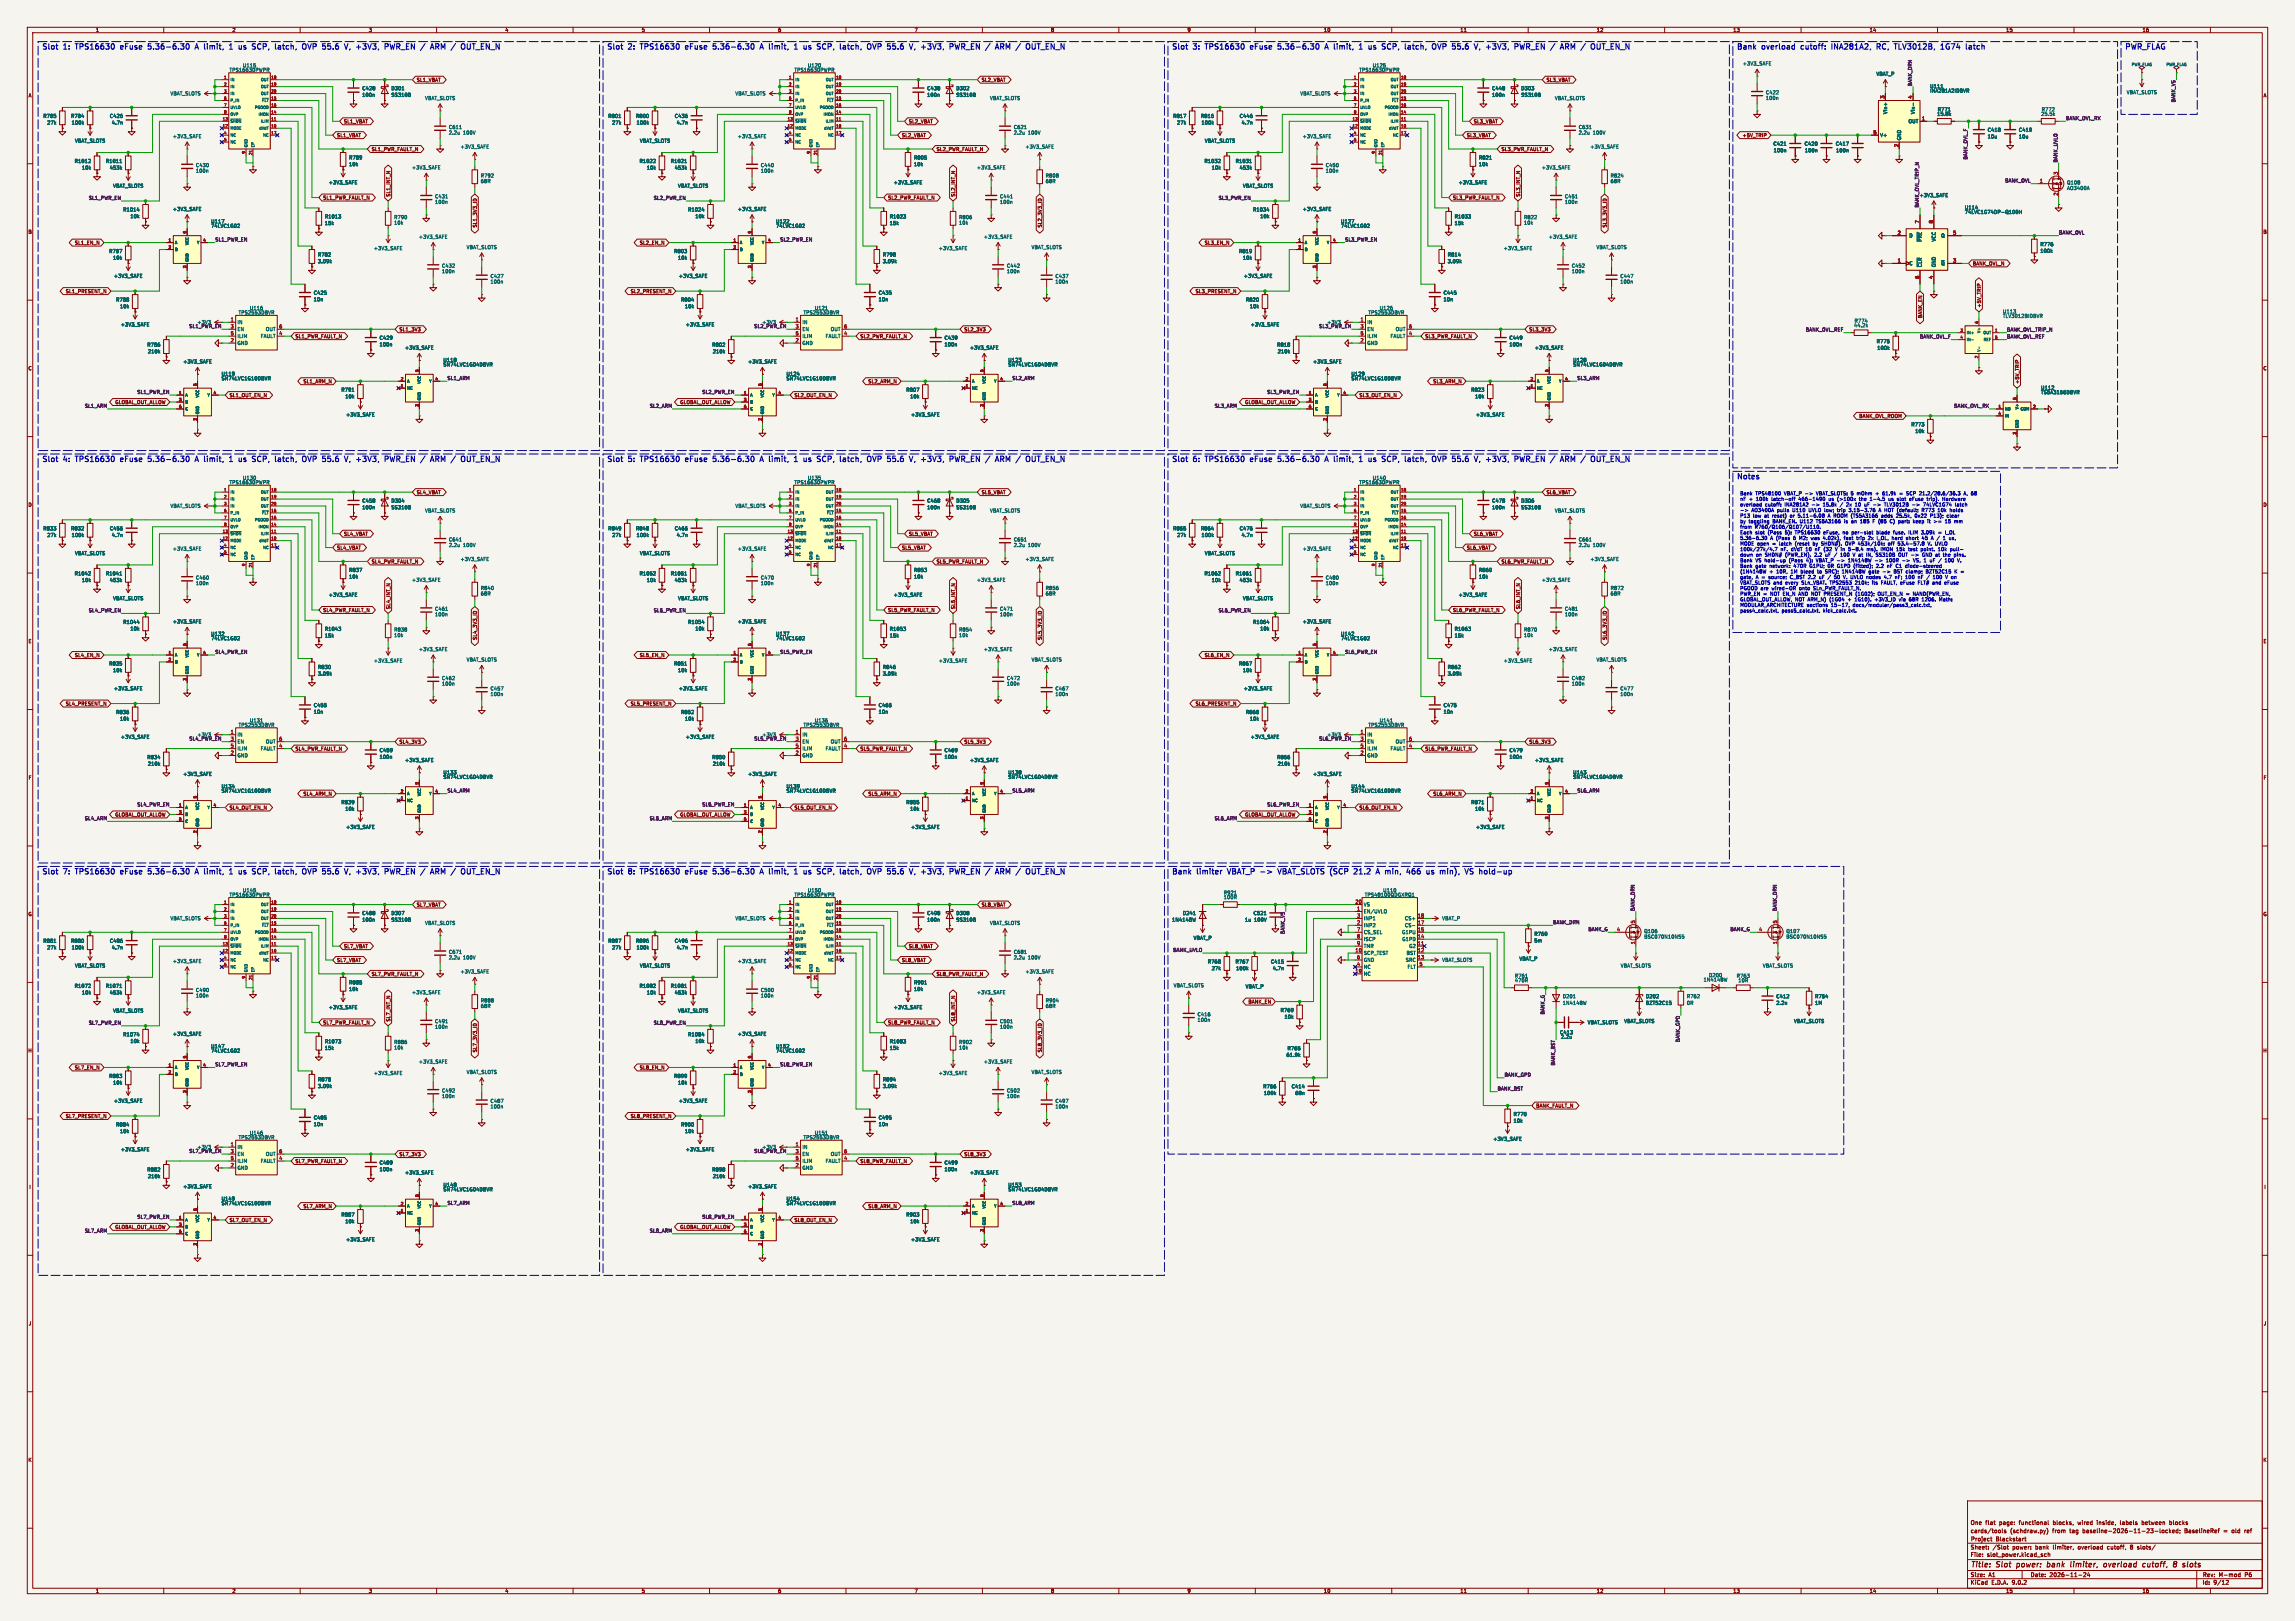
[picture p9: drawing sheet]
<svg xmlns="http://www.w3.org/2000/svg" width="841mm" height="594mm" viewBox="0 0 841 594" stroke-linecap="round" stroke-linejoin="round" font-family="sans-serif">
<defs><g id="words">
<g font-size="2.8" fill="#0000c2">
<text x="15.2" y="18.3">Slot</text>
<text x="23.5" y="18.3">1:</text>
<text x="28.6" y="18.3">TPS16630</text>
<text x="45.9" y="18.3">eFuse</text>
<text x="56.8" y="18.3">5.36-6.30</text>
<text x="75" y="18.3">A</text>
<text x="79" y="18.3">limit,</text>
<text x="89" y="18.3">1</text>
<text x="93.3" y="18.3">us</text>
<text x="99" y="18.3">SCP,</text>
<text x="108.2" y="18.3">latch,</text>
<text x="119" y="18.3">OVP</text>
<text x="127.1" y="18.3">55.6</text>
<text x="136.1" y="18.3">V,</text>
<text x="141.1" y="18.3">+3V3,</text>
<text x="152.4" y="18.3">PWR_EN</text>
<text x="170.8" y="18.3">ARM</text>
<text x="179.2" y="18.3">/</text>
<text x="222.2" y="18.3">Slot</text>
<text x="230.5" y="18.3">2:</text>
<text x="235.7" y="18.3">TPS16630</text>
<text x="252.9" y="18.3">eFuse</text>
<text x="263.8" y="18.3">5.36-6.30</text>
<text x="282" y="18.3">A</text>
<text x="286" y="18.3">limit,</text>
<text x="296" y="18.3">1</text>
<text x="300.3" y="18.3">us</text>
<text x="306" y="18.3">SCP,</text>
<text x="315.2" y="18.3">latch,</text>
<text x="326" y="18.3">OVP</text>
<text x="334.1" y="18.3">55.6</text>
<text x="343.1" y="18.3">V,</text>
<text x="348.1" y="18.3">+3V3,</text>
<text x="359.4" y="18.3">PWR_EN</text>
<text x="377.9" y="18.3">ARM</text>
<text x="386.2" y="18.3">/</text>
<text x="429.3" y="18.3">Slot</text>
<text x="437.5" y="18.3">3:</text>
<text x="442.7" y="18.3">TPS16630</text>
<text x="459.9" y="18.3">eFuse</text>
<text x="470.8" y="18.3">5.36-6.30</text>
<text x="489" y="18.3">A</text>
<text x="493" y="18.3">limit,</text>
<text x="503.1" y="18.3">1</text>
<text x="507.3" y="18.3">us</text>
<text x="513" y="18.3">SCP,</text>
<text x="522.2" y="18.3">latch,</text>
<text x="533" y="18.3">OVP</text>
<text x="541.1" y="18.3">55.6</text>
<text x="550.1" y="18.3">V,</text>
<text x="555.1" y="18.3">+3V3,</text>
<text x="566.4" y="18.3">PWR_EN</text>
<text x="584.9" y="18.3">ARM</text>
<text x="593.2" y="18.3">/</text>
<text x="636.3" y="18.3">Bank</text>
<text x="645.8" y="18.3">overload</text>
<text x="660.9" y="18.3">cutoff:</text>
<text x="673" y="18.3">INA281A2,</text>
<text x="690.3" y="18.3">RC,</text>
<text x="697.6" y="18.3">TLV3012B,</text>
<text x="715.4" y="18.3">1G74</text>
<text x="725.4" y="18.3">latch</text>
<text x="778.5" y="18.3">PWR_FLAG</text>
<text x="15.2" y="169.4">Slot</text>
<text x="23.5" y="169.4">4:</text>
<text x="28.6" y="169.4">TPS16630</text>
<text x="45.9" y="169.4">eFuse</text>
<text x="56.8" y="169.4">5.36-6.30</text>
<text x="75" y="169.4">A</text>
<text x="79" y="169.4">limit,</text>
<text x="89" y="169.4">1</text>
<text x="93.3" y="169.4">us</text>
<text x="99" y="169.4">SCP,</text>
<text x="108.2" y="169.4">latch,</text>
<text x="119" y="169.4">OVP</text>
<text x="127.1" y="169.4">55.6</text>
<text x="136.1" y="169.4">V,</text>
<text x="141.1" y="169.4">+3V3,</text>
<text x="152.4" y="169.4">PWR_EN</text>
<text x="170.8" y="169.4">ARM</text>
<text x="179.2" y="169.4">/</text>
<text x="222.2" y="169.4">Slot</text>
<text x="230.5" y="169.4">5:</text>
<text x="235.7" y="169.4">TPS16630</text>
<text x="252.9" y="169.4">eFuse</text>
<text x="263.8" y="169.4">5.36-6.30</text>
<text x="282" y="169.4">A</text>
<text x="286" y="169.4">limit,</text>
<text x="296" y="169.4">1</text>
<text x="300.3" y="169.4">us</text>
<text x="306" y="169.4">SCP,</text>
<text x="315.2" y="169.4">latch,</text>
<text x="326" y="169.4">OVP</text>
<text x="334.1" y="169.4">55.6</text>
<text x="343.1" y="169.4">V,</text>
<text x="348.1" y="169.4">+3V3,</text>
<text x="359.4" y="169.4">PWR_EN</text>
<text x="377.9" y="169.4">ARM</text>
<text x="386.2" y="169.4">/</text>
<text x="429.3" y="169.4">Slot</text>
<text x="437.5" y="169.4">6:</text>
<text x="442.7" y="169.4">TPS16630</text>
<text x="459.9" y="169.4">eFuse</text>
<text x="470.8" y="169.4">5.36-6.30</text>
<text x="489" y="169.4">A</text>
<text x="493" y="169.4">limit,</text>
<text x="503.1" y="169.4">1</text>
<text x="507.3" y="169.4">us</text>
<text x="513" y="169.4">SCP,</text>
<text x="522.2" y="169.4">latch,</text>
<text x="533" y="169.4">OVP</text>
<text x="541.1" y="169.4">55.6</text>
<text x="550.1" y="169.4">V,</text>
<text x="555.1" y="169.4">+3V3,</text>
<text x="566.4" y="169.4">PWR_EN</text>
<text x="584.9" y="169.4">ARM</text>
<text x="593.2" y="169.4">/</text>
<text x="636.3" y="175.8">Notes</text>
<text x="15.2" y="320.6">Slot</text>
<text x="23.5" y="320.6">7:</text>
<text x="28.6" y="320.6">TPS16630</text>
<text x="45.9" y="320.6">eFuse</text>
<text x="56.8" y="320.6">5.36-6.30</text>
<text x="75" y="320.6">A</text>
<text x="79" y="320.6">limit,</text>
<text x="89" y="320.6">1</text>
<text x="93.3" y="320.6">us</text>
<text x="99" y="320.6">SCP,</text>
<text x="108.2" y="320.6">latch,</text>
<text x="119" y="320.6">OVP</text>
<text x="127.1" y="320.6">55.6</text>
<text x="136.1" y="320.6">V,</text>
<text x="141.1" y="320.6">+3V3,</text>
<text x="152.4" y="320.6">PWR_EN</text>
<text x="170.8" y="320.6">ARM</text>
<text x="179.2" y="320.6">/</text>
<text x="222.2" y="320.6">Slot</text>
<text x="230.5" y="320.6">8:</text>
<text x="235.7" y="320.6">TPS16630</text>
<text x="252.9" y="320.6">eFuse</text>
<text x="263.8" y="320.6">5.36-6.30</text>
<text x="282" y="320.6">A</text>
<text x="286" y="320.6">limit,</text>
<text x="296" y="320.6">1</text>
<text x="300.3" y="320.6">us</text>
<text x="306" y="320.6">SCP,</text>
<text x="315.2" y="320.6">latch,</text>
<text x="326" y="320.6">OVP</text>
<text x="334.1" y="320.6">55.6</text>
<text x="343.1" y="320.6">V,</text>
<text x="348.1" y="320.6">+3V3,</text>
<text x="359.4" y="320.6">PWR_EN</text>
<text x="377.9" y="320.6">ARM</text>
<text x="386.2" y="320.6">/</text>
<text x="429.3" y="320.6">Bank</text>
<text x="438.8" y="320.6">limiter</text>
<text x="450.9" y="320.6">VBAT_P -&gt;</text>
<text x="470.9" y="320.6">VBAT_SLOTS (SCP</text>
<text x="500.3" y="320.6">21.2</text>
<text x="509.3" y="320.6">A</text>
<text x="513.4" y="320.6">min,</text>
<text x="522.1" y="320.6">466</text>
<text x="530.1" y="320.6">us</text>
<text x="535.9" y="320.6">min),</text>
<text x="545.9" y="320.6">VS</text>
<text x="551.9" y="320.6">hold-up</text>
</g>
<g font-size="2.8" fill="#840000">
<text x="722" y="574.9">Title:</text>
<text x="731.7" y="574.9">Slot</text>
<text x="739.9" y="574.9">power:</text>
<text x="751.8" y="574.9">bank</text>
<text x="761.2" y="574.9">limiter,</text>
<text x="774.2" y="574.9">overload</text>
<text x="789.3" y="574.9">cutoff,</text>
<text x="801.3" y="574.9">8</text>
<text x="805.5" y="574.9">slots</text>
</g>
<g font-size="2.1" fill="#840000">
<text x="722" y="562">cards/tools</text>
<text x="722" y="559">One</text>
<text x="727.5" y="559">flat</text>
<text x="732.7" y="559">page:</text>
<text x="736.6" y="562">(schdraw.py)</text>
<text x="740" y="559">functional</text>
<text x="752.2" y="562">from</text>
<text x="752.6" y="559">blocks,</text>
<text x="758.6" y="562">tag</text>
<text x="761.9" y="559">wired</text>
<text x="763.5" y="562">baseline-2026-11-23-locked;</text>
<text x="769" y="559">inside,</text>
<text x="777.7" y="559">labels</text>
<text x="785.8" y="559">between</text>
<text x="796.1" y="559">blocks</text>
<text x="801" y="562">BaselineRef</text>
<text x="815.4" y="562">=</text>
<text x="818.6" y="562">old</text>
<text x="823.4" y="562">ref</text>
<text x="722" y="568">Sheet:</text>
<text x="722" y="565.2">Project</text>
<text x="730.2" y="568">/Slot</text>
<text x="731.7" y="565.2">Blackstart</text>
<text x="737.5" y="568">power:</text>
<text x="746" y="568">bank</text>
<text x="752.6" y="568">limiter,</text>
<text x="761.9" y="568">overload</text>
<text x="772.8" y="568">cutoff,</text>
<text x="781.4" y="568">8</text>
<text x="784.1" y="568">slots/</text>
<text x="722" y="570.7">File:</text>
<text x="728.1" y="570.7">slot_power.kicad_sch</text>
<text x="722" y="580.9">KiCad</text>
<text x="722" y="578.1">Size:</text>
<text x="728.7" y="578.1">A1</text>
<text x="729.7" y="580.9">E.D.A.</text>
<text x="737.3" y="580.9">9.0.2</text>
<text x="744" y="578.1">Date:</text>
<text x="751" y="578.1">2026-11-24</text>
<text x="807" y="578.3">Rev:</text>
<text x="807" y="580.9">Id:</text>
<text x="811.1" y="580.9">9/12</text>
<text x="813.4" y="578.3">M-mod</text>
<text x="823.4" y="578.3">P6</text>
</g>
<g font-size="1.8" fill="#840000">
<text x="35" y="11.9">1</text>
<text x="85" y="11.9">2</text>
<text x="135" y="11.9">3</text>
<text x="185" y="11.9">4</text>
<text x="235" y="11.9">5</text>
<text x="285" y="11.9">6</text>
<text x="335" y="11.9">7</text>
<text x="385" y="11.9">8</text>
<text x="435" y="11.9">9</text>
<text x="485" y="11.9">10</text>
<text x="535" y="11.9">11</text>
<text x="585" y="11.9">12</text>
<text x="635" y="11.9">13</text>
<text x="685" y="11.9">14</text>
<text x="735" y="11.9">15</text>
<text x="785" y="11.9">16</text>
<text x="10.3" y="35.9">A</text>
<text x="152.6" y="30.2">SL1_VBAT</text>
<text x="359.6" y="30.2">SL2_VBAT</text>
<text x="566.6" y="30.2">SL3_VBAT</text>
<text x="829.3" y="35.9">A</text>
<text x="125.9" y="45.4">SL1_VBAT</text>
<text x="332.9" y="45.4">SL2_VBAT</text>
<text x="539.9" y="45.4">SL3_VBAT</text>
<text x="123.3" y="50.5">SL1_VBAT</text>
<text x="330.4" y="50.5">SL2_VBAT</text>
<text x="537.4" y="50.5">SL3_VBAT</text>
<text x="638.4" y="50.5">+5V_TRIP</text>
<text x="136" y="55.6">SL1_PWR_FAULT_N</text>
<text x="343.1" y="55.6">SL2_PWR_FAULT_N</text>
<text x="550.1" y="55.6">SL3_PWR_FAULT_N</text>
<text x="118.3" y="73.3">SL1_PWR_FAULT_N</text>
<text x="143.2" y="72.2" transform="rotate(-90 143.2 72.2)">SL1_INT_N</text>
<text x="325.3" y="73.3">SL2_PWR_FAULT_N</text>
<text x="350.2" y="72.2" transform="rotate(-90 350.2 72.2)">SL2_INT_N</text>
<text x="532.3" y="73.3">SL3_PWR_FAULT_N</text>
<text x="557.2" y="72.2" transform="rotate(-90 557.2 72.2)">SL3_INT_N</text>
<text x="174.9" y="83.5" transform="rotate(-90 174.9 83.5)">SL1_3V3_ID</text>
<text x="382" y="83.5" transform="rotate(-90 382 83.5)">SL2_3V3_ID</text>
<text x="589" y="83.5" transform="rotate(-90 589 83.5)">SL3_3V3_ID</text>
<text x="10.3" y="85.9">B</text>
<text x="27.3" y="89.9">SL1_EN_N</text>
<text x="234.3" y="89.9">SL2_EN_N</text>
<text x="441.3" y="89.9">SL3_EN_N</text>
<text x="829.2" y="85.9">B</text>
<text x="722.8" y="97.5">BANK_OVL_N</text>
<text x="23.9" y="107.6">SL1_PRESENT_N</text>
<text x="231" y="107.6">SL2_PRESENT_N</text>
<text x="438" y="107.6">SL3_PRESENT_N</text>
<text x="726.1" y="112.9" transform="rotate(-90 726.1 112.9)">+5V_TRIP</text>
<text x="704.5" y="116.7" transform="rotate(-90 704.5 116.7)">BANK_EN</text>
<text x="108.1" y="124.1">SL1_PWR_FAULT_N</text>
<text x="146.2" y="121.6">SL1_3V3</text>
<text x="315.1" y="124.1">SL2_PWR_FAULT_N</text>
<text x="353.2" y="121.6">SL2_3V3</text>
<text x="522.1" y="124.1">SL3_PWR_FAULT_N</text>
<text x="560.2" y="121.6">SL3_3V3</text>
<text x="10.3" y="135.9">C</text>
<text x="829.2" y="135.9">C</text>
<text x="111" y="140.7">SL1_ARM_N</text>
<text x="318" y="140.7">SL2_ARM_N</text>
<text x="525.1" y="140.7">SL3_ARM_N</text>
<text x="740.1" y="140.8" transform="rotate(-90 740.1 140.8)">+5V_TRIP</text>
<text x="42.1" y="148.3">GLOBAL_OUT_ALLOW</text>
<text x="84" y="145.7">SL1_OUT_EN_N</text>
<text x="249.1" y="148.3">GLOBAL_OUT_ALLOW</text>
<text x="291" y="145.7">SL2_OUT_EN_N</text>
<text x="456.1" y="148.3">GLOBAL_OUT_ALLOW</text>
<text x="498" y="145.7">SL3_OUT_EN_N</text>
<text x="681.1" y="153.4">BANK_OVL_ROOM</text>
<text x="10.3" y="185.9">D</text>
<text x="152.6" y="181.3">SL4_VBAT</text>
<text x="359.6" y="181.3">SL5_VBAT</text>
<text x="566.6" y="181.3">SL6_VBAT</text>
<text x="829.2" y="185.9">D</text>
<text x="125.9" y="196.5">SL4_VBAT</text>
<text x="332.9" y="196.5">SL5_VBAT</text>
<text x="539.9" y="196.5">SL6_VBAT</text>
<text x="123.3" y="201.6">SL4_VBAT</text>
<text x="330.4" y="201.6">SL5_VBAT</text>
<text x="537.4" y="201.6">SL6_VBAT</text>
<text x="136" y="206.7">SL4_PWR_FAULT_N</text>
<text x="343.1" y="206.7">SL5_PWR_FAULT_N</text>
<text x="550.1" y="206.7">SL6_PWR_FAULT_N</text>
<text x="118.3" y="224.5">SL4_PWR_FAULT_N</text>
<text x="143.2" y="223.4" transform="rotate(-90 143.2 223.4)">SL4_INT_N</text>
<text x="325.3" y="224.5">SL5_PWR_FAULT_N</text>
<text x="350.2" y="223.4" transform="rotate(-90 350.2 223.4)">SL5_INT_N</text>
<text x="532.3" y="224.5">SL6_PWR_FAULT_N</text>
<text x="557.2" y="223.4" transform="rotate(-90 557.2 223.4)">SL6_INT_N</text>
<text x="10.3" y="235.9">E</text>
<text x="174.9" y="234.6" transform="rotate(-90 174.9 234.6)">SL4_3V3_ID</text>
<text x="382" y="234.6" transform="rotate(-90 382 234.6)">SL5_3V3_ID</text>
<text x="589" y="234.6" transform="rotate(-90 589 234.6)">SL6_3V3_ID</text>
<text x="829.3" y="235.9">E</text>
<text x="27.3" y="241">SL4_EN_N</text>
<text x="234.3" y="241">SL5_EN_N</text>
<text x="441.3" y="241">SL6_EN_N</text>
<text x="23.9" y="258.8">SL4_PRESENT_N</text>
<text x="231" y="258.8">SL5_PRESENT_N</text>
<text x="438" y="258.8">SL6_PRESENT_N</text>
<text x="108.1" y="275.3">SL4_PWR_FAULT_N</text>
<text x="146.2" y="272.7">SL4_3V3</text>
<text x="315.1" y="275.3">SL5_PWR_FAULT_N</text>
<text x="353.2" y="272.7">SL5_3V3</text>
<text x="522.1" y="275.3">SL6_PWR_FAULT_N</text>
<text x="560.2" y="272.7">SL6_3V3</text>
<text x="10.3" y="285.9">F</text>
<text x="829.3" y="285.9">F</text>
<text x="111" y="291.8">SL4_ARM_N</text>
<text x="318" y="291.8">SL5_ARM_N</text>
<text x="525.1" y="291.8">SL6_ARM_N</text>
<text x="42.1" y="299.4">GLOBAL_OUT_ALLOW</text>
<text x="84" y="296.9">SL4_OUT_EN_N</text>
<text x="249.1" y="299.4">GLOBAL_OUT_ALLOW</text>
<text x="291" y="296.9">SL5_OUT_EN_N</text>
<text x="456.1" y="299.4">GLOBAL_OUT_ALLOW</text>
<text x="498" y="296.9">SL6_OUT_EN_N</text>
<text x="10.3" y="335.9">G</text>
<text x="152.6" y="332.4">SL7_VBAT</text>
<text x="359.6" y="332.4">SL8_VBAT</text>
<text x="829.2" y="335.9">G</text>
<text x="125.9" y="347.7">SL7_VBAT</text>
<text x="332.9" y="347.7">SL8_VBAT</text>
<text x="123.3" y="352.7">SL7_VBAT</text>
<text x="330.4" y="352.7">SL8_VBAT</text>
<text x="136" y="357.8">SL7_PWR_FAULT_N</text>
<text x="343.1" y="357.8">SL8_PWR_FAULT_N</text>
<text x="457.3" y="368">BANK_EN</text>
<text x="118.3" y="375.6">SL7_PWR_FAULT_N</text>
<text x="143.2" y="374.5" transform="rotate(-90 143.2 374.5)">SL7_INT_N</text>
<text x="325.3" y="375.6">SL8_PWR_FAULT_N</text>
<text x="350.2" y="374.5" transform="rotate(-90 350.2 374.5)">SL8_INT_N</text>
<text x="10.2" y="385.9">H</text>
<text x="174.9" y="385.8" transform="rotate(-90 174.9 385.8)">SL7_3V3_ID</text>
<text x="382" y="385.8" transform="rotate(-90 382 385.8)">SL8_3V3_ID</text>
<text x="829.2" y="385.9">H</text>
<text x="27.3" y="392.1">SL7_EN_N</text>
<text x="234.3" y="392.1">SL8_EN_N</text>
<text x="562.8" y="406.1">BANK_FAULT_N</text>
<text x="23.9" y="409.9">SL7_PRESENT_N</text>
<text x="231" y="409.9">SL8_PRESENT_N</text>
<text x="146.2" y="423.9">SL7_3V3</text>
<text x="353.2" y="423.9">SL8_3V3</text>
<text x="108.1" y="426.4">SL7_PWR_FAULT_N</text>
<text x="315.1" y="426.4">SL8_PWR_FAULT_N</text>
<text x="10.6" y="435.9">I</text>
<text x="829.6" y="435.9">I</text>
<text x="111" y="442.9">SL7_ARM_N</text>
<text x="318" y="442.9">SL8_ARM_N</text>
<text x="84" y="448">SL7_OUT_EN_N</text>
<text x="291" y="448">SL8_OUT_EN_N</text>
<text x="42.1" y="450.5">GLOBAL_OUT_ALLOW</text>
<text x="249.1" y="450.5">GLOBAL_OUT_ALLOW</text>
<text x="10.4" y="485.9">J</text>
<text x="829.4" y="485.9">J</text>
<text x="10.3" y="535.9">K</text>
<text x="829.2" y="535.9">K</text>
<text x="35" y="583.9">1</text>
<text x="85" y="583.9">2</text>
<text x="135" y="583.9">3</text>
<text x="185" y="583.9">4</text>
<text x="235" y="583.9">5</text>
<text x="285" y="583.9">6</text>
<text x="335" y="583.9">7</text>
<text x="385" y="583.9">8</text>
<text x="435" y="583.9">9</text>
<text x="485" y="583.9">10</text>
<text x="535" y="583.9">11</text>
<text x="585" y="583.9">12</text>
<text x="635" y="583.9">13</text>
<text x="685" y="583.9">14</text>
<text x="735" y="583.9">15</text>
<text x="785" y="583.9">16</text>
</g>
<g font-size="1.8" fill="#006464">
<text x="84" y="26.5">TPS16630PWPR</text>
<text x="88.9" y="24.9">U115</text>
<text x="291" y="26.5">TPS16630PWPR</text>
<text x="295.9" y="24.9">U120</text>
<text x="498" y="26.5">TPS16630PWPR</text>
<text x="502.9" y="24.9">U125</text>
<text x="638.5" y="24.2">+3V3_SAFE</text>
<text x="687.5" y="28">VBAT_P</text>
<text x="62.3" y="35.2">VBAT_SLOTS</text>
<text x="132.6" y="33.2">C428</text>
<text x="132.6" y="35.7">100n</text>
<text x="143.3" y="33.2">D301</text>
<text x="143.3" y="35.7">SS310B</text>
<text x="269.3" y="35.2">VBAT_SLOTS</text>
<text x="339.6" y="33.2">C438</text>
<text x="339.6" y="35.7">100n</text>
<text x="350.3" y="33.2">D302</text>
<text x="350.3" y="35.7">SS310B</text>
<text x="476.3" y="35.2">VBAT_SLOTS</text>
<text x="546.6" y="33.2">C448</text>
<text x="546.6" y="35.7">100n</text>
<text x="557.3" y="33.2">D303</text>
<text x="557.3" y="35.7">SS310B</text>
<text x="646.9" y="34.8">C422</text>
<text x="707.1" y="34.1">INA281A2IDBVR</text>
<text x="707.1" y="32.5">U111</text>
<text x="779.2" y="34.7">VBAT_SLOTS</text>
<text x="155.6" y="36.9">VBAT_SLOTS</text>
<text x="362.6" y="36.9">VBAT_SLOTS</text>
<text x="569.6" y="36.9">VBAT_SLOTS</text>
<text x="646.9" y="36.8">100n</text>
<text x="691.7" y="42" transform="rotate(-90 691.7 42)">Vin+</text>
<text x="701.9" y="42" transform="rotate(-90 701.9 42)">Vin-</text>
<text x="709.9" y="41">R771</text>
<text x="748" y="41">R772</text>
<text x="15.7" y="43.4">R785</text>
<text x="17.2" y="45.8">27k</text>
<text x="25.9" y="43.4">R784</text>
<text x="26.1" y="45.8">100k</text>
<text x="40.1" y="43.4">C426</text>
<text x="40.8" y="45.8">4.7n</text>
<text x="164.3" y="47.5">C611</text>
<text x="222.7" y="43.4">R801</text>
<text x="224.2" y="45.8">27k</text>
<text x="232.9" y="43.4">R800</text>
<text x="233.1" y="45.8">100k</text>
<text x="247.1" y="43.4">C436</text>
<text x="247.8" y="45.8">4.7n</text>
<text x="371.4" y="47.5">C621</text>
<text x="429.7" y="43.4">R817</text>
<text x="431.2" y="45.8">27k</text>
<text x="439.9" y="43.4">R816</text>
<text x="440.1" y="45.8">100k</text>
<text x="454.1" y="43.4">C446</text>
<text x="454.8" y="45.8">4.7n</text>
<text x="578.4" y="47.5">C631</text>
<text x="699.2" y="45.3">OUT</text>
<text x="709.7" y="42.6">15.8k</text>
<text x="747.8" y="42.6">25.5k</text>
<text x="27.4" y="52.5">VBAT_SLOTS</text>
<text x="63.2" y="50.8">+3V3_SAFE</text>
<text x="164.3" y="49.5">2.2u</text>
<text x="169.7" y="49.5">100V</text>
<text x="234.4" y="52.5">VBAT_SLOTS</text>
<text x="270.2" y="50.8">+3V3_SAFE</text>
<text x="371.4" y="49.5">2.2u</text>
<text x="376.7" y="49.5">100V</text>
<text x="441.4" y="52.5">VBAT_SLOTS</text>
<text x="477.2" y="50.8">+3V3_SAFE</text>
<text x="578.4" y="49.5">2.2u</text>
<text x="583.7" y="49.5">100V</text>
<text x="649.7" y="53.6">C421</text>
<text x="661.1" y="53.6">C420</text>
<text x="672.6" y="53.6">C417</text>
<text x="688.8" y="50.4">V+</text>
<text x="696.8" y="51.6" transform="rotate(-90 696.8 51.6)">GND</text>
<text x="728.2" y="48.5">C418</text>
<text x="728.2" y="50.9">10u</text>
<text x="739.7" y="48.5">C419</text>
<text x="739.7" y="50.9">10u</text>
<text x="27.2" y="59.9">R1012</text>
<text x="38.6" y="59.9">R1011</text>
<text x="127.8" y="58.6">R789</text>
<text x="168.6" y="54.6">+3V3_SAFE</text>
<text x="234.2" y="59.9">R1022</text>
<text x="245.6" y="59.9">R1021</text>
<text x="334.8" y="58.6">R805</text>
<text x="375.6" y="54.6">+3V3_SAFE</text>
<text x="441.2" y="59.9">R1032</text>
<text x="452.7" y="59.9">R1031</text>
<text x="541.8" y="58.6">R821</text>
<text x="582.6" y="54.6">+3V3_SAFE</text>
<text x="649.8" y="56">100n</text>
<text x="661.3" y="56">100n</text>
<text x="672.7" y="56">100n</text>
<text x="29.9" y="62.3">10k</text>
<text x="40.1" y="62.3">453k</text>
<text x="71.6" y="61.4">C430</text>
<text x="71.6" y="63.5">100n</text>
<text x="127.8" y="61.1">10k</text>
<text x="150.8" y="62.3">+3V3_SAFE</text>
<text x="176" y="65.3">R792</text>
<text x="236.9" y="62.3">10k</text>
<text x="247.1" y="62.3">453k</text>
<text x="278.6" y="61.4">C440</text>
<text x="278.6" y="63.5">100n</text>
<text x="334.8" y="61.1">10k</text>
<text x="357.8" y="62.3">+3V3_SAFE</text>
<text x="383" y="65.3">R808</text>
<text x="443.9" y="62.3">10k</text>
<text x="454.1" y="62.3">453k</text>
<text x="485.7" y="61.4">C450</text>
<text x="485.7" y="63.5">100n</text>
<text x="541.8" y="61.1">10k</text>
<text x="564.8" y="62.3">+3V3_SAFE</text>
<text x="590.1" y="65.3">R824</text>
<text x="41.3" y="69">VBAT_SLOTS</text>
<text x="120.3" y="67.7">+3V3_SAFE</text>
<text x="176" y="67.3">68R</text>
<text x="248.3" y="69">VBAT_SLOTS</text>
<text x="327.3" y="67.7">+3V3_SAFE</text>
<text x="383" y="67.3">68R</text>
<text x="455.3" y="69">VBAT_SLOTS</text>
<text x="534.4" y="67.7">+3V3_SAFE</text>
<text x="590.1" y="67.3">68R</text>
<text x="757.3" y="69.8">AO3400A</text>
<text x="757.3" y="67.8">Q108</text>
<text x="45" y="77.7">R1014</text>
<text x="63.2" y="77.5">+3V3_SAFE</text>
<text x="159.3" y="72.9">C431</text>
<text x="159.3" y="74.9">100n</text>
<text x="252" y="77.7">R1024</text>
<text x="270.2" y="77.5">+3V3_SAFE</text>
<text x="366.3" y="72.9">C441</text>
<text x="366.3" y="74.9">100n</text>
<text x="459" y="77.7">R1034</text>
<text x="477.2" y="77.5">+3V3_SAFE</text>
<text x="573.3" y="72.9">C451</text>
<text x="573.3" y="74.9">100n</text>
<text x="703.3" y="72.4">+3V3_SAFE</text>
<text x="719.8" y="76.9">U114</text>
<text x="47.6" y="80.1">10k</text>
<text x="77.2" y="82">U117</text>
<text x="77.2" y="83.7">74LVC1G02</text>
<text x="118.9" y="82.7">15k</text>
<text x="118.9" y="80.2">R1013</text>
<text x="144.3" y="80.5">R790</text>
<text x="144.3" y="82.5">10k</text>
<text x="254.7" y="80.1">10k</text>
<text x="284.2" y="82">U122</text>
<text x="284.2" y="83.7">74LVC1G02</text>
<text x="325.9" y="82.7">15k</text>
<text x="325.9" y="80.2">R1023</text>
<text x="351.3" y="80.5">R806</text>
<text x="351.3" y="82.5">10k</text>
<text x="461.7" y="80.1">10k</text>
<text x="491.2" y="82">U127</text>
<text x="491.2" y="83.7">74LVC1G02</text>
<text x="532.9" y="82.7">15k</text>
<text x="532.9" y="80.2">R1033</text>
<text x="558.3" y="80.5">R822</text>
<text x="558.3" y="82.5">10k</text>
<text x="719.8" y="78.6">74LVC1G74DP-Q100H</text>
<text x="153.4" y="87.7">+3V3_SAFE</text>
<text x="360.4" y="87.7">+3V3_SAFE</text>
<text x="567.4" y="87.7">+3V3_SAFE</text>
<text x="699.5" y="87.2">D</text>
<text x="704.4" y="88.7" transform="rotate(-90 704.4 88.7)">~{PRE}</text>
<text x="709.5" y="88.7" transform="rotate(-90 709.5 88.7)">VCC</text>
<text x="711.2" y="87.2">Q</text>
<text x="39.8" y="92.9">R787</text>
<text x="41.3" y="95.4">10k</text>
<text x="116.3" y="94.2">R782</text>
<text x="136.8" y="91.9">+3V3_SAFE</text>
<text x="170.9" y="91.5">VBAT_SLOTS</text>
<text x="246.9" y="92.9">R803</text>
<text x="248.3" y="95.4">10k</text>
<text x="323.4" y="94.2">R798</text>
<text x="343.9" y="91.9">+3V3_SAFE</text>
<text x="377.9" y="91.5">VBAT_SLOTS</text>
<text x="453.9" y="92.9">R819</text>
<text x="455.3" y="95.4">10k</text>
<text x="530.4" y="94.2">R814</text>
<text x="550.9" y="91.9">+3V3_SAFE</text>
<text x="584.9" y="91.5">VBAT_SLOTS</text>
<text x="747.5" y="90.4">R776</text>
<text x="747.5" y="92.8">100k</text>
<text x="116.3" y="96.6">3.09k</text>
<text x="161.8" y="98.3">C432</text>
<text x="161.8" y="100.3">100n</text>
<text x="323.4" y="96.6">3.09k</text>
<text x="368.8" y="98.3">C442</text>
<text x="368.8" y="100.3">100n</text>
<text x="530.4" y="96.6">3.09k</text>
<text x="575.8" y="98.3">C452</text>
<text x="575.8" y="100.3">100n</text>
<text x="699.5" y="97.4">C</text>
<text x="704.4" y="98" transform="rotate(-90 704.4 98)">~{CLR}</text>
<text x="709.5" y="98" transform="rotate(-90 709.5 98)">GND</text>
<text x="711.2" y="97.4">~{Q}</text>
<text x="41.6" y="102">+3V3_SAFE</text>
<text x="179.6" y="102.1">C427</text>
<text x="179.6" y="104.1">100n</text>
<text x="248.6" y="102">+3V3_SAFE</text>
<text x="386.6" y="102.1">C437</text>
<text x="386.6" y="104.1">100n</text>
<text x="455.6" y="102">+3V3_SAFE</text>
<text x="593.6" y="102.1">C447</text>
<text x="593.6" y="104.1">100n</text>
<text x="42.4" y="110.7">R788</text>
<text x="43.8" y="113.1">10k</text>
<text x="91.4" y="113.8">U116</text>
<text x="114.8" y="108.2">C425</text>
<text x="114.8" y="110.6">10n</text>
<text x="249.4" y="110.7">R804</text>
<text x="250.8" y="113.1">10k</text>
<text x="298.4" y="113.8">U121</text>
<text x="321.8" y="108.2">C435</text>
<text x="321.8" y="110.6">10n</text>
<text x="456.4" y="110.7">R820</text>
<text x="457.9" y="113.1">10k</text>
<text x="505.4" y="113.8">U126</text>
<text x="528.8" y="108.2">C445</text>
<text x="528.8" y="110.6">10n</text>
<text x="44.1" y="119.8">+3V3_SAFE</text>
<text x="86.9" y="119">IN</text>
<text x="87.3" y="115.4">TPS2553DBVR</text>
<text x="251.1" y="119.8">+3V3_SAFE</text>
<text x="293.9" y="119">IN</text>
<text x="294.3" y="115.4">TPS2553DBVR</text>
<text x="458.2" y="119.8">+3V3_SAFE</text>
<text x="500.9" y="119">IN</text>
<text x="501.3" y="115.4">TPS2553DBVR</text>
<text x="679.4" y="118.5">R774</text>
<text x="733.8" y="116.7">TLV3012BIDBVR</text>
<text x="733.8" y="115">U113</text>
<text x="86.9" y="121.5">EN</text>
<text x="86.9" y="124.1">ILIM</text>
<text x="95.4" y="124.1">FAULT</text>
<text x="97.3" y="121.5">OUT</text>
<text x="138.9" y="124.7">C429</text>
<text x="293.9" y="121.5">EN</text>
<text x="293.9" y="124.1">ILIM</text>
<text x="302.4" y="124.1">FAULT</text>
<text x="304.3" y="121.5">OUT</text>
<text x="346" y="124.7">C439</text>
<text x="500.9" y="121.5">EN</text>
<text x="500.9" y="124.1">ILIM</text>
<text x="509.4" y="124.1">FAULT</text>
<text x="511.3" y="121.5">OUT</text>
<text x="553" y="124.7">C449</text>
<text x="679.3" y="120.1">44.2k</text>
<text x="687.5" y="126">R775</text>
<text x="53.8" y="127.2">R786</text>
<text x="54.1" y="129.7">210k</text>
<text x="86.9" y="126.6">GND</text>
<text x="138.9" y="127.1">100n</text>
<text x="148.3" y="128.3">+3V3_SAFE</text>
<text x="260.8" y="127.2">R802</text>
<text x="261.1" y="129.7">210k</text>
<text x="293.9" y="126.6">GND</text>
<text x="346" y="127.1">100n</text>
<text x="355.3" y="128.3">+3V3_SAFE</text>
<text x="467.8" y="127.2">R818</text>
<text x="468.1" y="129.7">210k</text>
<text x="500.9" y="126.6">GND</text>
<text x="553" y="127.1">100n</text>
<text x="562.3" y="128.3">+3V3_SAFE</text>
<text x="687.8" y="128.4">100k</text>
<text x="67" y="133.4">+3V3_SAFE</text>
<text x="81" y="137.9">U119</text>
<text x="162.3" y="132.8">U118</text>
<text x="162.3" y="134.5">SN74LVC1G04DBVR</text>
<text x="274" y="133.4">+3V3_SAFE</text>
<text x="288" y="137.9">U124</text>
<text x="369.3" y="132.8">U123</text>
<text x="369.3" y="134.5">SN74LVC1G04DBVR</text>
<text x="481" y="133.4">+3V3_SAFE</text>
<text x="495.1" y="137.9">U129</text>
<text x="576.3" y="132.8">U128</text>
<text x="576.3" y="134.5">SN74LVC1G04DBVR</text>
<text x="81" y="139.5">SN74LVC1G10DBVR</text>
<text x="124.9" y="143.7">R791</text>
<text x="288" y="139.5">SN74LVC1G10DBVR</text>
<text x="331.9" y="143.7">R807</text>
<text x="495.1" y="139.5">SN74LVC1G10DBVR</text>
<text x="539" y="143.7">R823</text>
<text x="747.8" y="143">U112</text>
<text x="126.4" y="146.2">10k</text>
<text x="333.4" y="146.2">10k</text>
<text x="540.4" y="146.2">10k</text>
<text x="747.8" y="144.6">TS5A3166DBVR</text>
<text x="126.7" y="152.8">+3V3_SAFE</text>
<text x="333.7" y="152.8">+3V3_SAFE</text>
<text x="540.7" y="152.8">+3V3_SAFE</text>
<text x="700.2" y="156.4">R773</text>
<text x="701.7" y="158.9">10k</text>
<text x="84" y="177.6">TPS16630PWPR</text>
<text x="88.9" y="176">U130</text>
<text x="291" y="177.6">TPS16630PWPR</text>
<text x="295.9" y="176">U135</text>
<text x="498" y="177.6">TPS16630PWPR</text>
<text x="502.9" y="176">U140</text>
<text x="132.6" y="184.4">C458</text>
<text x="143.3" y="184.4">D304</text>
<text x="339.6" y="184.4">C468</text>
<text x="350.3" y="184.4">D305</text>
<text x="546.6" y="184.4">C478</text>
<text x="557.3" y="184.4">D306</text>
<text x="62.3" y="186.3">VBAT_SLOTS</text>
<text x="132.6" y="186.8">100n</text>
<text x="143.3" y="186.8">SS310B</text>
<text x="155.6" y="188">VBAT_SLOTS</text>
<text x="269.3" y="186.3">VBAT_SLOTS</text>
<text x="339.6" y="186.8">100n</text>
<text x="350.3" y="186.8">SS310B</text>
<text x="362.6" y="188">VBAT_SLOTS</text>
<text x="476.3" y="186.3">VBAT_SLOTS</text>
<text x="546.6" y="186.8">100n</text>
<text x="557.3" y="186.8">SS310B</text>
<text x="569.6" y="188">VBAT_SLOTS</text>
<text x="15.7" y="194.5">R833</text>
<text x="17.2" y="197">27k</text>
<text x="25.9" y="194.5">R832</text>
<text x="26.1" y="197">100k</text>
<text x="40.1" y="194.5">C456</text>
<text x="40.8" y="197">4.7n</text>
<text x="222.7" y="194.5">R849</text>
<text x="224.2" y="197">27k</text>
<text x="232.9" y="194.5">R848</text>
<text x="233.1" y="197">100k</text>
<text x="247.1" y="194.5">C466</text>
<text x="247.8" y="197">4.7n</text>
<text x="429.7" y="194.5">R865</text>
<text x="431.2" y="197">27k</text>
<text x="439.9" y="194.5">R864</text>
<text x="440.1" y="197">100k</text>
<text x="454.1" y="194.5">C476</text>
<text x="454.8" y="197">4.7n</text>
<text x="27.4" y="203.6">VBAT_SLOTS</text>
<text x="63.2" y="202">+3V3_SAFE</text>
<text x="164.3" y="198.6">C641</text>
<text x="164.3" y="200.6">2.2u</text>
<text x="169.7" y="200.6">100V</text>
<text x="234.4" y="203.6">VBAT_SLOTS</text>
<text x="270.2" y="202">+3V3_SAFE</text>
<text x="371.4" y="198.6">C651</text>
<text x="371.4" y="200.6">2.2u</text>
<text x="376.7" y="200.6">100V</text>
<text x="441.4" y="203.6">VBAT_SLOTS</text>
<text x="477.2" y="202">+3V3_SAFE</text>
<text x="578.4" y="198.6">C661</text>
<text x="578.4" y="200.6">2.2u</text>
<text x="583.7" y="200.6">100V</text>
<text x="127.8" y="209.8">R837</text>
<text x="168.6" y="205.8">+3V3_SAFE</text>
<text x="334.8" y="209.8">R853</text>
<text x="375.6" y="205.8">+3V3_SAFE</text>
<text x="541.8" y="209.8">R869</text>
<text x="582.6" y="205.8">+3V3_SAFE</text>
<text x="27.2" y="211">R1042</text>
<text x="29.9" y="213.5">10k</text>
<text x="38.6" y="211">R1041</text>
<text x="40.1" y="213.5">453k</text>
<text x="71.6" y="212.6">C460</text>
<text x="71.6" y="214.6">100n</text>
<text x="127.8" y="212.2">10k</text>
<text x="150.8" y="213.4">+3V3_SAFE</text>
<text x="234.2" y="211">R1052</text>
<text x="236.9" y="213.5">10k</text>
<text x="245.6" y="211">R1051</text>
<text x="247.1" y="213.5">453k</text>
<text x="278.6" y="212.6">C470</text>
<text x="278.6" y="214.6">100n</text>
<text x="334.8" y="212.2">10k</text>
<text x="357.8" y="213.4">+3V3_SAFE</text>
<text x="441.2" y="211">R1062</text>
<text x="443.9" y="213.5">10k</text>
<text x="452.7" y="211">R1061</text>
<text x="454.1" y="213.5">453k</text>
<text x="485.7" y="212.6">C480</text>
<text x="485.7" y="214.6">100n</text>
<text x="541.8" y="212.2">10k</text>
<text x="564.8" y="213.4">+3V3_SAFE</text>
<text x="41.3" y="220.1">VBAT_SLOTS</text>
<text x="120.3" y="218.9">+3V3_SAFE</text>
<text x="176" y="216.4">R840</text>
<text x="176" y="218.4">68R</text>
<text x="248.3" y="220.1">VBAT_SLOTS</text>
<text x="327.3" y="218.9">+3V3_SAFE</text>
<text x="383" y="216.4">R856</text>
<text x="383" y="218.4">68R</text>
<text x="455.3" y="220.1">VBAT_SLOTS</text>
<text x="534.4" y="218.9">+3V3_SAFE</text>
<text x="590.1" y="216.4">R872</text>
<text x="590.1" y="218.4">68R</text>
<text x="159.3" y="224">C461</text>
<text x="159.3" y="226">100n</text>
<text x="366.3" y="224">C471</text>
<text x="366.3" y="226">100n</text>
<text x="573.3" y="224">C481</text>
<text x="573.3" y="226">100n</text>
<text x="45" y="228.8">R1044</text>
<text x="47.6" y="231.3">10k</text>
<text x="63.2" y="228.6">+3V3_SAFE</text>
<text x="77.2" y="233.1">U132</text>
<text x="118.9" y="233.8">15k</text>
<text x="118.9" y="231.4">R1043</text>
<text x="144.3" y="231.6">R838</text>
<text x="144.3" y="233.7">10k</text>
<text x="252" y="228.8">R1054</text>
<text x="254.7" y="231.3">10k</text>
<text x="270.2" y="228.6">+3V3_SAFE</text>
<text x="284.2" y="233.1">U137</text>
<text x="325.9" y="233.8">15k</text>
<text x="325.9" y="231.4">R1053</text>
<text x="351.3" y="231.6">R854</text>
<text x="351.3" y="233.7">10k</text>
<text x="459" y="228.8">R1064</text>
<text x="461.7" y="231.3">10k</text>
<text x="477.2" y="228.6">+3V3_SAFE</text>
<text x="491.2" y="233.1">U142</text>
<text x="532.9" y="233.8">15k</text>
<text x="532.9" y="231.4">R1063</text>
<text x="558.3" y="231.6">R870</text>
<text x="558.3" y="233.7">10k</text>
<text x="77.2" y="234.8">74LVC1G02</text>
<text x="153.4" y="238.8">+3V3_SAFE</text>
<text x="284.2" y="234.8">74LVC1G02</text>
<text x="360.4" y="238.8">+3V3_SAFE</text>
<text x="491.2" y="234.8">74LVC1G02</text>
<text x="567.4" y="238.8">+3V3_SAFE</text>
<text x="39.8" y="244.1">R835</text>
<text x="116.3" y="245.3">R830</text>
<text x="136.8" y="243">+3V3_SAFE</text>
<text x="170.9" y="242.6">VBAT_SLOTS</text>
<text x="246.9" y="244.1">R851</text>
<text x="323.4" y="245.3">R846</text>
<text x="343.9" y="243">+3V3_SAFE</text>
<text x="377.9" y="242.6">VBAT_SLOTS</text>
<text x="453.9" y="244.1">R867</text>
<text x="530.4" y="245.3">R862</text>
<text x="550.9" y="243">+3V3_SAFE</text>
<text x="584.9" y="242.6">VBAT_SLOTS</text>
<text x="41.3" y="246.5">10k</text>
<text x="116.3" y="247.8">3.09k</text>
<text x="161.8" y="249.4">C462</text>
<text x="161.8" y="251.4">100n</text>
<text x="248.3" y="246.5">10k</text>
<text x="323.4" y="247.8">3.09k</text>
<text x="368.8" y="249.4">C472</text>
<text x="368.8" y="251.4">100n</text>
<text x="455.3" y="246.5">10k</text>
<text x="530.4" y="247.8">3.09k</text>
<text x="575.8" y="249.4">C482</text>
<text x="575.8" y="251.4">100n</text>
<text x="41.6" y="253.1">+3V3_SAFE</text>
<text x="179.6" y="253.2">C457</text>
<text x="179.6" y="255.2">100n</text>
<text x="248.6" y="253.1">+3V3_SAFE</text>
<text x="386.6" y="253.2">C467</text>
<text x="386.6" y="255.2">100n</text>
<text x="455.6" y="253.1">+3V3_SAFE</text>
<text x="593.6" y="253.2">C477</text>
<text x="593.6" y="255.2">100n</text>
<text x="42.4" y="261.8">R836</text>
<text x="114.8" y="259.3">C455</text>
<text x="114.8" y="261.7">10n</text>
<text x="249.4" y="261.8">R852</text>
<text x="321.8" y="259.3">C465</text>
<text x="321.8" y="261.7">10n</text>
<text x="456.4" y="261.8">R868</text>
<text x="528.8" y="259.3">C475</text>
<text x="528.8" y="261.7">10n</text>
<text x="43.8" y="264.3">10k</text>
<text x="87.3" y="266.5">TPS2553DBVR</text>
<text x="91.4" y="264.9">U131</text>
<text x="250.8" y="264.3">10k</text>
<text x="294.3" y="266.5">TPS2553DBVR</text>
<text x="298.4" y="264.9">U136</text>
<text x="457.9" y="264.3">10k</text>
<text x="501.3" y="266.5">TPS2553DBVR</text>
<text x="505.4" y="264.9">U141</text>
<text x="44.1" y="270.9">+3V3_SAFE</text>
<text x="86.9" y="270.1">IN</text>
<text x="86.9" y="272.6">EN</text>
<text x="86.9" y="275.2">ILIM</text>
<text x="95.4" y="275.2">FAULT</text>
<text x="97.3" y="272.6">OUT</text>
<text x="138.9" y="275.8">C459</text>
<text x="251.1" y="270.9">+3V3_SAFE</text>
<text x="293.9" y="270.1">IN</text>
<text x="293.9" y="272.6">EN</text>
<text x="293.9" y="275.2">ILIM</text>
<text x="302.4" y="275.2">FAULT</text>
<text x="304.3" y="272.6">OUT</text>
<text x="346" y="275.8">C469</text>
<text x="458.2" y="270.9">+3V3_SAFE</text>
<text x="500.9" y="270.1">IN</text>
<text x="500.9" y="272.6">EN</text>
<text x="500.9" y="275.2">ILIM</text>
<text x="509.4" y="275.2">FAULT</text>
<text x="511.3" y="272.6">OUT</text>
<text x="553" y="275.8">C479</text>
<text x="53.8" y="278.4">R834</text>
<text x="54.1" y="280.8">210k</text>
<text x="86.9" y="277.7">GND</text>
<text x="138.9" y="278.2">100n</text>
<text x="148.3" y="279.4">+3V3_SAFE</text>
<text x="260.8" y="278.4">R850</text>
<text x="261.1" y="280.8">210k</text>
<text x="293.9" y="277.7">GND</text>
<text x="346" y="278.2">100n</text>
<text x="355.3" y="279.4">+3V3_SAFE</text>
<text x="467.8" y="278.4">R866</text>
<text x="468.1" y="280.8">210k</text>
<text x="500.9" y="277.7">GND</text>
<text x="553" y="278.2">100n</text>
<text x="562.3" y="279.4">+3V3_SAFE</text>
<text x="67" y="284.5">+3V3_SAFE</text>
<text x="162.3" y="283.9">U133</text>
<text x="162.3" y="285.6">SN74LVC1G04DBVR</text>
<text x="274" y="284.5">+3V3_SAFE</text>
<text x="369.3" y="283.9">U138</text>
<text x="369.3" y="285.6">SN74LVC1G04DBVR</text>
<text x="481" y="284.5">+3V3_SAFE</text>
<text x="576.3" y="283.9">U143</text>
<text x="576.3" y="285.6">SN74LVC1G04DBVR</text>
<text x="81" y="289">U134</text>
<text x="81" y="290.7">SN74LVC1G10DBVR</text>
<text x="288" y="289">U139</text>
<text x="288" y="290.7">SN74LVC1G10DBVR</text>
<text x="495.1" y="289">U144</text>
<text x="495.1" y="290.7">SN74LVC1G10DBVR</text>
<text x="124.9" y="294.9">R839</text>
<text x="126.4" y="297.3">10k</text>
<text x="331.9" y="294.9">R855</text>
<text x="333.4" y="297.3">10k</text>
<text x="539" y="294.9">R871</text>
<text x="540.4" y="297.3">10k</text>
<text x="126.7" y="303.9">+3V3_SAFE</text>
<text x="333.7" y="303.9">+3V3_SAFE</text>
<text x="540.7" y="303.9">+3V3_SAFE</text>
<text x="84" y="328.8">TPS16630PWPR</text>
<text x="88.9" y="327.1">U145</text>
<text x="291" y="328.8">TPS16630PWPR</text>
<text x="295.9" y="327.1">U150</text>
<text x="448.3" y="328">R921</text>
<text x="448.3" y="329.7">100R</text>
<text x="500" y="328.8">TPS48100QDGXRQ1</text>
<text x="506.7" y="327.1">U110</text>
<text x="132.6" y="335.5">C488</text>
<text x="143.3" y="335.5">D307</text>
<text x="339.6" y="335.5">C498</text>
<text x="350.3" y="335.5">D308</text>
<text x="433.3" y="335.5">D241</text>
<text x="459.2" y="335.5">C521</text>
<text x="499.6" y="332.3">VS</text>
<text x="499.6" y="334.9">EN/UVLO</text>
<text x="62.3" y="337.4">VBAT_SLOTS</text>
<text x="132.6" y="337.9">100n</text>
<text x="143.3" y="337.9">SS310B</text>
<text x="155.6" y="339.1">VBAT_SLOTS</text>
<text x="269.3" y="337.4">VBAT_SLOTS</text>
<text x="339.6" y="337.9">100n</text>
<text x="350.3" y="337.9">SS310B</text>
<text x="362.6" y="339.1">VBAT_SLOTS</text>
<text x="429.4" y="337.9">1N4148W</text>
<text x="456.1" y="337.9">1u</text>
<text x="459.6" y="337.9">100V</text>
<text x="499.6" y="337.4">INP1</text>
<text x="499.6" y="340">INP2</text>
<text x="514.7" y="337.4">CS+</text>
<text x="514.7" y="340">CS-</text>
<text x="528.3" y="337.4">VBAT_P</text>
<text x="15.7" y="345.7">R881</text>
<text x="25.9" y="345.7">R880</text>
<text x="40.1" y="345.7">C486</text>
<text x="222.7" y="345.7">R897</text>
<text x="232.9" y="345.7">R896</text>
<text x="247.1" y="345.7">C496</text>
<text x="437.3" y="344.6">VBAT_P</text>
<text x="499.6" y="342.5">CS_SEL</text>
<text x="499.6" y="345">ISCP</text>
<text x="499.6" y="347.6">TMR</text>
<text x="513.6" y="342.5">G1PU</text>
<text x="513.7" y="345">G1PD</text>
<text x="516.2" y="347.6">G2</text>
<text x="562.1" y="343.1">R760</text>
<text x="562.1" y="345.6">5m</text>
<text x="602.4" y="342.1">Q106</text>
<text x="602.4" y="344.1">BSC070N10NS5</text>
<text x="654.4" y="342.1">Q107</text>
<text x="654.4" y="344.1">BSC070N10NS5</text>
<text x="17.2" y="348.1">27k</text>
<text x="26.1" y="348.1">100k</text>
<text x="40.8" y="348.1">4.7n</text>
<text x="63.2" y="353.1">+3V3_SAFE</text>
<text x="164.3" y="349.7">C671</text>
<text x="164.3" y="351.8">2.2u</text>
<text x="169.7" y="351.8">100V</text>
<text x="224.2" y="348.1">27k</text>
<text x="233.1" y="348.1">100k</text>
<text x="247.8" y="348.1">4.7n</text>
<text x="270.2" y="353.1">+3V3_SAFE</text>
<text x="371.4" y="349.7">C681</text>
<text x="371.4" y="351.8">2.2u</text>
<text x="376.7" y="351.8">100V</text>
<text x="442.4" y="353.3">R768</text>
<text x="452.6" y="353.3">R767</text>
<text x="465.6" y="353.3">C415</text>
<text x="499.6" y="350.1">SCP_TEST</text>
<text x="499.6" y="352.7">GND</text>
<text x="515" y="352.7">SRC</text>
<text x="515.3" y="350.1">BST</text>
<text x="528.3" y="352.7">VBAT_SLOTS</text>
<text x="556.6" y="352.2">VBAT_P</text>
<text x="27.4" y="354.7">VBAT_SLOTS</text>
<text x="168.6" y="356.9">+3V3_SAFE</text>
<text x="234.4" y="354.7">VBAT_SLOTS</text>
<text x="375.6" y="356.9">+3V3_SAFE</text>
<text x="443.9" y="355.7">27k</text>
<text x="452.8" y="355.7">100k</text>
<text x="466.3" y="355.7">4.7n</text>
<text x="499.6" y="355.2">NC</text>
<text x="499.6" y="357.7">NC</text>
<text x="515.6" y="355.2">FLT</text>
<text x="555" y="358.5">R761</text>
<text x="593.8" y="354.7">VBAT_SLOTS</text>
<text x="624.1" y="359.9">1N4148W</text>
<text x="626.1" y="358.2">D200</text>
<text x="636.3" y="358.5">R763</text>
<text x="645.8" y="354.7">VBAT_SLOTS</text>
<text x="27.2" y="362.2">R1072</text>
<text x="29.9" y="364.6">10k</text>
<text x="38.6" y="362.2">R1071</text>
<text x="40.1" y="364.6">453k</text>
<text x="71.6" y="363.7">C490</text>
<text x="71.6" y="365.7">100n</text>
<text x="127.8" y="360.9">R885</text>
<text x="127.8" y="363.3">10k</text>
<text x="150.8" y="364.5">+3V3_SAFE</text>
<text x="234.2" y="362.2">R1082</text>
<text x="236.9" y="364.6">10k</text>
<text x="245.6" y="362.2">R1081</text>
<text x="247.1" y="364.6">453k</text>
<text x="278.6" y="363.7">C500</text>
<text x="278.6" y="365.7">100n</text>
<text x="334.8" y="360.9">R901</text>
<text x="334.8" y="363.3">10k</text>
<text x="357.8" y="364.5">+3V3_SAFE</text>
<text x="429.9" y="362">VBAT_SLOTS</text>
<text x="456.3" y="362.4">VBAT_P</text>
<text x="555" y="360.1">470R</text>
<text x="572.5" y="366">D201</text>
<text x="603" y="366">D202</text>
<text x="618" y="366">R762</text>
<text x="636.9" y="360.1">10R</text>
<text x="650.8" y="366">C412</text>
<text x="665" y="366">R764</text>
<text x="41.3" y="371.3">VBAT_SLOTS</text>
<text x="120.3" y="370">+3V3_SAFE</text>
<text x="176" y="367.5">R888</text>
<text x="176" y="369.5">68R</text>
<text x="248.3" y="371.3">VBAT_SLOTS</text>
<text x="327.3" y="370">+3V3_SAFE</text>
<text x="383" y="367.5">R904</text>
<text x="383" y="369.5">68R</text>
<text x="469.1" y="371.1">R769</text>
<text x="572.5" y="368.4">1N4148W</text>
<text x="603" y="368.4">BZT52C15</text>
<text x="618" y="368.4">0R</text>
<text x="650.8" y="368.4">2.2n</text>
<text x="665" y="368.4">1M</text>
<text x="159.3" y="375.1">C491</text>
<text x="159.3" y="377.2">100n</text>
<text x="366.3" y="375.1">C501</text>
<text x="366.3" y="377.2">100n</text>
<text x="438.7" y="372.6">C416</text>
<text x="438.7" y="374.6">100n</text>
<text x="470.6" y="373.5">10k</text>
<text x="581.7" y="375.5">VBAT_SLOTS</text>
<text x="595" y="375.1">VBAT_SLOTS</text>
<text x="657.3" y="375.1">VBAT_SLOTS</text>
<text x="45" y="380">R1074</text>
<text x="47.6" y="382.4">10k</text>
<text x="63.2" y="379.8">+3V3_SAFE</text>
<text x="118.9" y="382.5">R1073</text>
<text x="144.3" y="382.8">R886</text>
<text x="252" y="380">R1084</text>
<text x="254.7" y="382.4">10k</text>
<text x="270.2" y="379.8">+3V3_SAFE</text>
<text x="325.9" y="382.5">R1083</text>
<text x="351.3" y="382.8">R902</text>
<text x="571.5" y="379.2">C413</text>
<text x="571.9" y="380.8">2.2u</text>
<text x="77.2" y="384.3">U147</text>
<text x="77.2" y="385.9">74LVC1G02</text>
<text x="118.9" y="384.9">15k</text>
<text x="144.3" y="384.8">10k</text>
<text x="153.4" y="389.9">+3V3_SAFE</text>
<text x="284.2" y="384.3">U152</text>
<text x="284.2" y="385.9">74LVC1G02</text>
<text x="325.9" y="384.9">15k</text>
<text x="351.3" y="384.8">10k</text>
<text x="360.4" y="389.9">+3V3_SAFE</text>
<text x="471.3" y="387.5">61.9k</text>
<text x="471.6" y="385">R765</text>
<text x="39.8" y="395.2">R883</text>
<text x="136.8" y="394.1">+3V3_SAFE</text>
<text x="170.9" y="393.7">VBAT_SLOTS</text>
<text x="246.9" y="395.2">R899</text>
<text x="343.9" y="394.1">+3V3_SAFE</text>
<text x="377.9" y="393.7">VBAT_SLOTS</text>
<text x="41.3" y="397.6">10k</text>
<text x="116.3" y="396.5">R878</text>
<text x="116.3" y="398.9">3.09k</text>
<text x="161.8" y="400.5">C492</text>
<text x="248.3" y="397.6">10k</text>
<text x="323.4" y="396.5">R894</text>
<text x="323.4" y="398.9">3.09k</text>
<text x="368.8" y="400.5">C502</text>
<text x="462.8" y="399">R766</text>
<text x="463" y="401.4">100k</text>
<text x="473.2" y="399">C414</text>
<text x="474.5" y="401.4">68n</text>
<text x="41.6" y="404.3">+3V3_SAFE</text>
<text x="161.8" y="402.6">100n</text>
<text x="179.6" y="404.3">C487</text>
<text x="179.6" y="406.4">100n</text>
<text x="248.6" y="404.3">+3V3_SAFE</text>
<text x="368.8" y="402.6">100n</text>
<text x="386.6" y="404.3">C497</text>
<text x="386.6" y="406.4">100n</text>
<text x="42.4" y="413">R884</text>
<text x="114.8" y="410.4">C485</text>
<text x="114.8" y="412.9">10n</text>
<text x="249.4" y="413">R900</text>
<text x="321.8" y="410.4">C495</text>
<text x="321.8" y="412.9">10n</text>
<text x="554.5" y="409.2">R770</text>
<text x="554.5" y="411.6">10k</text>
<text x="43.8" y="415.4">10k</text>
<text x="87.3" y="417.7">TPS2553DBVR</text>
<text x="91.4" y="416">U146</text>
<text x="250.8" y="415.4">10k</text>
<text x="294.3" y="417.7">TPS2553DBVR</text>
<text x="298.4" y="416">U151</text>
<text x="547.1" y="418.2">+3V3_SAFE</text>
<text x="44.1" y="422.1">+3V3_SAFE</text>
<text x="86.9" y="421.2">IN</text>
<text x="86.9" y="423.8">EN</text>
<text x="97.3" y="423.8">OUT</text>
<text x="251.1" y="422.1">+3V3_SAFE</text>
<text x="293.9" y="421.2">IN</text>
<text x="293.9" y="423.8">EN</text>
<text x="304.3" y="423.8">OUT</text>
<text x="53.8" y="429.5">R882</text>
<text x="54.1" y="431.9">210k</text>
<text x="86.9" y="426.3">ILIM</text>
<text x="86.9" y="428.9">GND</text>
<text x="95.4" y="426.3">FAULT</text>
<text x="138.9" y="426.9">C489</text>
<text x="138.9" y="429.4">100n</text>
<text x="148.3" y="430.6">+3V3_SAFE</text>
<text x="260.8" y="429.5">R898</text>
<text x="261.1" y="431.9">210k</text>
<text x="293.9" y="426.3">ILIM</text>
<text x="293.9" y="428.9">GND</text>
<text x="302.4" y="426.3">FAULT</text>
<text x="346" y="426.9">C499</text>
<text x="346" y="429.4">100n</text>
<text x="355.3" y="430.6">+3V3_SAFE</text>
<text x="67" y="435.6">+3V3_SAFE</text>
<text x="162.3" y="435.1">U148</text>
<text x="162.3" y="436.7">SN74LVC1G04DBVR</text>
<text x="274" y="435.6">+3V3_SAFE</text>
<text x="369.3" y="435.1">U153</text>
<text x="369.3" y="436.7">SN74LVC1G04DBVR</text>
<text x="81" y="440.2">U149</text>
<text x="81" y="441.8">SN74LVC1G10DBVR</text>
<text x="288" y="440.2">U154</text>
<text x="288" y="441.8">SN74LVC1G10DBVR</text>
<text x="124.9" y="446">R887</text>
<text x="126.4" y="448.4">10k</text>
<text x="331.9" y="446">R903</text>
<text x="333.4" y="448.4">10k</text>
<text x="126.7" y="455.1">+3V3_SAFE</text>
<text x="333.7" y="455.1">+3V3_SAFE</text>
</g>
<g font-size="1.8" fill="#0f0f0f">
<text x="700.7" y="31.7" transform="rotate(-90 700.7 31.7)">BANK_DRN</text>
<text x="797.2" y="37.6" transform="rotate(-90 797.2 37.6)">BANK_VS</text>
<text x="756.9" y="44.1">BANK_OVL_RX</text>
<text x="721" y="58.6" transform="rotate(-90 721 58.6)">BANK_OVL_F</text>
<text x="754" y="59.7" transform="rotate(-90 754 59.7)">BANK_UVLO</text>
<text x="734.6" y="67">BANK_OVL</text>
<text x="32.4" y="73.3">SL1_PWR_EN</text>
<text x="239.4" y="73.3">SL2_PWR_EN</text>
<text x="446.4" y="73.3">SL3_PWR_EN</text>
<text x="703.2" y="76.2" transform="rotate(-90 703.2 76.2)">BANK_OVL_TRIP_N</text>
<text x="78.7" y="88.6">SL1_PWR_EN</text>
<text x="285.8" y="88.6">SL2_PWR_EN</text>
<text x="492.8" y="88.6">SL3_PWR_EN</text>
<text x="754.4" y="86">BANK_OVL</text>
<text x="72.2" y="119">+3V3</text>
<text x="279.2" y="119">+3V3</text>
<text x="486.2" y="119">+3V3</text>
<text x="69.2" y="120.3">SL1_PWR_EN</text>
<text x="276.2" y="120.3">SL2_PWR_EN</text>
<text x="483.2" y="120.3">SL3_PWR_EN</text>
<text x="661.6" y="121.6">BANK_OVL_REF</text>
<text x="703.4" y="124.1">BANK_OVL_F</text>
<text x="735.3" y="121.6">BANK_OVL_TRIP_N</text>
<text x="735.3" y="124.1">BANK_OVL_REF</text>
<text x="163.8" y="139.4">SL1_ARM</text>
<text x="370.8" y="139.4">SL2_ARM</text>
<text x="577.8" y="139.4">SL3_ARM</text>
<text x="30.9" y="149.5">SL1_ARM</text>
<text x="50.2" y="144.4">SL1_PWR_EN</text>
<text x="238" y="149.5">SL2_ARM</text>
<text x="257.2" y="144.4">SL2_PWR_EN</text>
<text x="445" y="149.5">SL3_ARM</text>
<text x="464.2" y="144.4">SL3_PWR_EN</text>
<text x="716" y="149.5">BANK_OVL_RX</text>
<text x="32.4" y="224.4">SL4_PWR_EN</text>
<text x="239.4" y="224.4">SL5_PWR_EN</text>
<text x="446.4" y="224.4">SL6_PWR_EN</text>
<text x="78.7" y="239.7">SL4_PWR_EN</text>
<text x="285.8" y="239.7">SL5_PWR_EN</text>
<text x="492.8" y="239.7">SL6_PWR_EN</text>
<text x="69.2" y="271.4">SL4_PWR_EN</text>
<text x="72.2" y="270.1">+3V3</text>
<text x="276.2" y="271.4">SL5_PWR_EN</text>
<text x="279.2" y="270.1">+3V3</text>
<text x="483.2" y="271.4">SL6_PWR_EN</text>
<text x="486.2" y="270.1">+3V3</text>
<text x="163.8" y="290.5">SL4_ARM</text>
<text x="370.8" y="290.5">SL5_ARM</text>
<text x="577.8" y="290.5">SL6_ARM</text>
<text x="50.2" y="295.6">SL4_PWR_EN</text>
<text x="257.2" y="295.6">SL5_PWR_EN</text>
<text x="464.2" y="295.6">SL6_PWR_EN</text>
<text x="30.9" y="300.6">SL4_ARM</text>
<text x="238" y="300.6">SL5_ARM</text>
<text x="445" y="300.6">SL6_ARM</text>
<text x="599.1" y="334" transform="rotate(-90 599.1 334)">BANK_DRN</text>
<text x="651.2" y="334" transform="rotate(-90 651.2 334)">BANK_DRN</text>
<text x="569" y="338.7">BANK_DRN</text>
<text x="581.9" y="341.3">BANK_G</text>
<text x="634" y="341.3">BANK_G</text>
<text x="470.8" y="342.4" transform="rotate(-90 470.8 342.4)">BANK_VS</text>
<text x="429.8" y="348.9">BANK_UVLO</text>
<text x="566.1" y="371.9" transform="rotate(-90 566.1 371.9)">BANK_G</text>
<text x="32.4" y="375.6">SL7_PWR_EN</text>
<text x="239.4" y="375.6">SL8_PWR_EN</text>
<text x="615.6" y="382" transform="rotate(-90 615.6 382)">BANK_GPD</text>
<text x="78.7" y="390.8">SL7_PWR_EN</text>
<text x="285.8" y="390.8">SL8_PWR_EN</text>
<text x="551.2" y="394.6">BANK_GPD</text>
<text x="569.9" y="390.6" transform="rotate(-90 569.9 390.6)">BANK_BST</text>
<text x="548.6" y="399.7">BANK_BST</text>
<text x="69.2" y="422.6">SL7_PWR_EN</text>
<text x="72.2" y="421.2">+3V3</text>
<text x="276.2" y="422.6">SL8_PWR_EN</text>
<text x="279.2" y="421.2">+3V3</text>
<text x="163.8" y="441.6">SL7_ARM</text>
<text x="370.8" y="441.6">SL8_ARM</text>
<text x="50.2" y="446.7">SL7_PWR_EN</text>
<text x="257.2" y="446.7">SL8_PWR_EN</text>
<text x="30.9" y="451.8">SL7_ARM</text>
<text x="238" y="451.8">SL8_ARM</text>
</g>
<g font-size="1.8" fill="#a90000">
<text x="690.6" y="36.3" transform="rotate(-90 690.6 36.3)">3</text>
<text x="700.8" y="36.3" transform="rotate(-90 700.8 36.3)">4</text>
<text x="704.1" y="44.2">1</text>
<text x="686.4" y="49.3">5</text>
<text x="695.7" y="54" transform="rotate(-90 695.7 54)">2</text>
<text x="754.1" y="64.2" transform="rotate(-90 754.1 64.2)">3</text>
<text x="747.3" y="67.1">1</text>
<text x="754.1" y="71.8" transform="rotate(-90 754.1 71.8)">2</text>
<text x="703.3" y="82" transform="rotate(-90 703.3 82)">7</text>
<text x="708.4" y="82" transform="rotate(-90 708.4 82)">8</text>
<text x="695.3" y="86.1">2</text>
<text x="715.6" y="86.1">5</text>
<text x="695.3" y="96.3">1</text>
<text x="715.6" y="96.3">3</text>
<text x="703.3" y="102.3" transform="rotate(-90 703.3 102.3)">6</text>
<text x="708.4" y="102.3" transform="rotate(-90 708.4 102.3)">4</text>
<text x="84.4" y="117.9">1</text>
<text x="291.4" y="117.9">1</text>
<text x="498.4" y="117.9">1</text>
<text x="84.4" y="120.4">3</text>
<text x="84.4" y="122.9">5</text>
<text x="84.4" y="125.5">2</text>
<text x="102.2" y="120.4">6</text>
<text x="102.2" y="122.9">4</text>
<text x="291.4" y="120.4">3</text>
<text x="291.4" y="122.9">5</text>
<text x="291.4" y="125.5">2</text>
<text x="309.2" y="120.4">6</text>
<text x="309.2" y="122.9">4</text>
<text x="498.4" y="120.4">3</text>
<text x="498.4" y="122.9">5</text>
<text x="498.4" y="125.5">2</text>
<text x="516.2" y="120.4">6</text>
<text x="516.2" y="122.9">4</text>
<text x="84.4" y="269">1</text>
<text x="291.4" y="269">1</text>
<text x="498.4" y="269">1</text>
<text x="84.4" y="271.5">3</text>
<text x="84.4" y="274.1">5</text>
<text x="102.2" y="271.5">6</text>
<text x="102.2" y="274.1">4</text>
<text x="291.4" y="271.5">3</text>
<text x="291.4" y="274.1">5</text>
<text x="309.2" y="271.5">6</text>
<text x="309.2" y="274.1">4</text>
<text x="498.4" y="271.5">3</text>
<text x="498.4" y="274.1">5</text>
<text x="516.2" y="271.5">6</text>
<text x="516.2" y="274.1">4</text>
<text x="84.4" y="276.6">2</text>
<text x="291.4" y="276.6">2</text>
<text x="498.4" y="276.6">2</text>
<text x="496.5" y="331.2">20</text>
<text x="497.1" y="333.8">1</text>
<text x="497.1" y="336.3">3</text>
<text x="497.1" y="338.8">2</text>
<text x="497.1" y="341.4">7</text>
<text x="519.4" y="336.3">18</text>
<text x="519.4" y="338.8">17</text>
<text x="519.4" y="341.4">15</text>
<text x="592.4" y="341.4">4</text>
<text x="599.2" y="338.5" transform="rotate(-90 599.2 338.5)">5</text>
<text x="644.5" y="341.4">4</text>
<text x="651.3" y="338.5" transform="rotate(-90 651.3 338.5)">5</text>
<text x="497.1" y="343.9">8</text>
<text x="497.1" y="346.5">9</text>
<text x="519.4" y="343.9">14</text>
<text x="519.4" y="346.5">11</text>
<text x="599.2" y="346.1" transform="rotate(-90 599.2 346.1)">1</text>
<text x="651.3" y="346.1" transform="rotate(-90 651.3 346.1)">1</text>
<text x="496.5" y="349">10</text>
<text x="497.1" y="351.5">6</text>
<text x="519.4" y="349">12</text>
<text x="519.4" y="351.5">13</text>
<text x="496.5" y="356.6">19</text>
<text x="497.1" y="354.1">4</text>
<text x="520" y="354.1">5</text>
<text x="84.4" y="420.1">1</text>
<text x="84.4" y="422.7">3</text>
<text x="84.4" y="425.2">5</text>
<text x="102.2" y="422.7">6</text>
<text x="102.2" y="425.2">4</text>
<text x="291.4" y="420.1">1</text>
<text x="291.4" y="422.7">3</text>
<text x="291.4" y="425.2">5</text>
<text x="309.2" y="422.7">6</text>
<text x="309.2" y="425.2">4</text>
<text x="84.4" y="427.7">2</text>
<text x="291.4" y="427.7">2</text>
</g>
<g font-size="1.8" fill="#0000c2">
<text x="637.5" y="181.8">Bank</text>
<text x="637.5" y="183.9">nF</text>
<text x="637.5" y="185.9">overload</text>
<text x="640.9" y="183.9">+</text>
<text x="643.3" y="181.8">TPS48100</text>
<text x="643.7" y="183.9">100k</text>
<text x="646.8" y="185.9">cutoff:</text>
<text x="649.5" y="183.9">latch-off</text>
<text x="654" y="181.8">VBAT_P -&gt;</text>
<text x="654.2" y="185.9">INA281A2</text>
<text x="659.6" y="183.9">466-1490</text>
<text x="666.1" y="181.8">VBAT_SLOTS: 5</text>
<text x="668.6" y="185.9">15.8k</text>
<text x="670.8" y="183.9">us</text>
<text x="674.2" y="183.9">(&gt;100x</text>
<text x="675" y="185.9">/</text>
<text x="677.5" y="185.9">2x</text>
<text x="680.9" y="185.9">10</text>
<text x="681.4" y="181.8">mOhm</text>
<text x="682.4" y="183.9">the</text>
<text x="684.5" y="185.9">uF</text>
<text x="686.6" y="183.9">1-4.5</text>
<text x="687.9" y="185.9">-&gt;</text>
<text x="688.4" y="181.8">+</text>
<text x="691.2" y="181.8">61.9k</text>
<text x="692.2" y="185.9">TLV3012B</text>
<text x="693.6" y="183.9">us</text>
<text x="696.9" y="183.9">slot</text>
<text x="697.6" y="181.8">=</text>
<text x="700.4" y="181.8">SCP</text>
<text x="701.6" y="183.9">eFuse</text>
<text x="702.6" y="185.9">-&gt;</text>
<text x="705.3" y="181.8">21.2/28.6/36.3</text>
<text x="706.9" y="185.9">74LVC1G74</text>
<text x="708.3" y="183.9">trip).</text>
<text x="714.1" y="183.9">Hardware</text>
<text x="718.8" y="185.9">latch</text>
<text x="721.8" y="181.8">A, 68</text>
<text x="637.5" y="188">-&gt;</text>
<text x="637.5" y="190">P13</text>
<text x="641.9" y="188">AO3400A</text>
<text x="642.4" y="190">low</text>
<text x="646.7" y="190">at</text>
<text x="649.8" y="190">reset)</text>
<text x="651.4" y="188">pulls</text>
<text x="656.5" y="190">or</text>
<text x="657.2" y="188">U110</text>
<text x="659.6" y="190">5.11-6.08</text>
<text x="663.3" y="188">UVLO low;</text>
<text x="670.8" y="190">A ROOM (TS5A3166</text>
<text x="674.2" y="188">trip</text>
<text x="678.6" y="188">3.15-3.76</text>
<text x="689.8" y="188">A HOT (default;</text>
<text x="691" y="190">adds</text>
<text x="696.6" y="190">25.5k,</text>
<text x="703.6" y="190">0x22</text>
<text x="706.2" y="188">R773</text>
<text x="709.5" y="190">P13);</text>
<text x="712.2" y="188">10k</text>
<text x="715.8" y="190">clear</text>
<text x="716.9" y="188">holds</text>
<text x="637.5" y="192">by</text>
<text x="637.5" y="194.1">from</text>
<text x="637.5" y="196.1">Each</text>
<text x="640.8" y="192">toggling</text>
<text x="643.1" y="194.1">R760/Q106/Q107/U110.</text>
<text x="643.2" y="196.1">slot</text>
<text x="648" y="196.1">(Pass</text>
<text x="649.7" y="192">BANK_EN.</text>
<text x="654.5" y="196.1">5):</text>
<text x="658.3" y="196.1">TPS16630</text>
<text x="659.9" y="192">U112</text>
<text x="666.1" y="192">TS5A3166</text>
<text x="669" y="196.1">eFuse,</text>
<text x="676.2" y="196.1">no</text>
<text x="676.5" y="192">is</text>
<text x="679.3" y="192">an</text>
<text x="679.7" y="196.1">per-slot</text>
<text x="682.8" y="192">185</text>
<text x="687.6" y="192">F (85</text>
<text x="689" y="196.1">blade</text>
<text x="694.3" y="192">C)</text>
<text x="695.4" y="196.1">fuse.</text>
<text x="697.6" y="192">part:</text>
<text x="701.1" y="196.1">ILIM</text>
<text x="703.2" y="192">keep</text>
<text x="706" y="196.1">3.09k</text>
<text x="708.7" y="192">it</text>
<text x="711.2" y="192">&gt;=</text>
<text x="715.2" y="196.1">I_OL</text>
<text x="715.5" y="192">15</text>
<text x="719.1" y="192">mm</text>
<text x="637.5" y="198.2">5.36-6.30</text>
<text x="637.5" y="200.2">MODE open</text>
<text x="637.5" y="202.3">100k/27k/4.7</text>
<text x="648.7" y="198.2">A (Pass</text>
<text x="649.6" y="200.2">=</text>
<text x="652.4" y="200.2">latch</text>
<text x="652.5" y="202.3">nF.</text>
<text x="656.5" y="202.3">dVdT</text>
<text x="657.5" y="198.2">6</text>
<text x="658.3" y="200.2">(reset</text>
<text x="659.9" y="198.2">M2;</text>
<text x="662" y="202.3">10</text>
<text x="664.3" y="198.2">was</text>
<text x="665" y="200.2">by</text>
<text x="665.6" y="202.3">nF</text>
<text x="668.3" y="200.2">SHDN#).</text>
<text x="669" y="198.2">4.02k),</text>
<text x="669" y="202.3">(32</text>
<text x="673.5" y="202.3">V in</text>
<text x="676.9" y="198.2">fast</text>
<text x="677.4" y="200.2">OVP 453k/10k:</text>
<text x="678.7" y="202.3">5-8.4</text>
<text x="681.7" y="198.2">trip</text>
<text x="685.6" y="202.3">ms).</text>
<text x="686.1" y="198.2">2x</text>
<text x="689.5" y="198.2">I_OL,</text>
<text x="691" y="202.3">IMON</text>
<text x="693.4" y="200.2">off</text>
<text x="695.2" y="198.2">hard</text>
<text x="696.9" y="202.3">15k</text>
<text x="697.2" y="200.2">53.4-57.8</text>
<text x="700.6" y="198.2">short</text>
<text x="701.5" y="202.3">test</text>
<text x="706.2" y="202.3">point.</text>
<text x="706.6" y="198.2">45</text>
<text x="708.4" y="200.2">V. UVLO</text>
<text x="710.2" y="198.2">A /</text>
<text x="712.8" y="202.3">10k</text>
<text x="715" y="198.2">1</text>
<text x="717.4" y="202.3">pull-</text>
<text x="637.5" y="204.3">down</text>
<text x="637.5" y="206.4">Bank</text>
<text x="637.5" y="208.4">Bank</text>
<text x="643.3" y="206.4">VS hold-up</text>
<text x="643.3" y="208.4">gate</text>
<text x="643.5" y="204.3">on</text>
<text x="647" y="204.3">SHDN#</text>
<text x="648.6" y="208.4">network:</text>
<text x="654.5" y="204.3">(PWR_EN).</text>
<text x="655.9" y="206.4">(Pass</text>
<text x="657.6" y="208.4">470R</text>
<text x="662.4" y="206.4">4):</text>
<text x="663.7" y="208.4">G1PU;</text>
<text x="665.4" y="204.3">2.2</text>
<text x="666.3" y="206.4">VBAT_P -&gt;</text>
<text x="669.6" y="204.3">uF</text>
<text x="670.5" y="208.4">0R</text>
<text x="674.2" y="208.4">G1PD</text>
<text x="675.6" y="204.3">100</text>
<text x="678.4" y="206.4">1N4148W</text>
<text x="680.3" y="204.3">V at</text>
<text x="680.4" y="208.4">(fitted);</text>
<text x="685.7" y="204.3">IN,</text>
<text x="688.4" y="206.4">-&gt;</text>
<text x="688.9" y="208.4">2.2</text>
<text x="689.4" y="204.3">SS310B</text>
<text x="692.7" y="206.4">100R</text>
<text x="693.1" y="208.4">nF</text>
<text x="696.5" y="208.4">C1</text>
<text x="697.9" y="204.3">OUT -&gt;</text>
<text x="698.8" y="206.4">-&gt;</text>
<text x="700.1" y="208.4">diode-steered</text>
<text x="703.1" y="206.4">VS, 1</text>
<text x="707" y="204.3">GND at</text>
<text x="713" y="206.4">/</text>
<text x="715.1" y="204.3">the</text>
<text x="715.5" y="206.4">100</text>
<text x="719.2" y="204.3">pins.</text>
<text x="637.5" y="210.4">(1N4148W</text>
<text x="637.5" y="212.5">gate,</text>
<text x="637.5" y="214.5">VBAT_SLOTS and</text>
<text x="643.4" y="212.5">A =</text>
<text x="648.4" y="210.4">+</text>
<text x="648.4" y="212.5">source;</text>
<text x="651.1" y="210.4">10R,</text>
<text x="654.5" y="214.5">every</text>
<text x="656.5" y="212.5">C_BST 2.2</text>
<text x="656.6" y="210.4">1M</text>
<text x="660.4" y="210.4">bleed</text>
<text x="660.5" y="214.5">SLn_VBAT.</text>
<text x="666.7" y="210.4">to</text>
<text x="667.5" y="212.5">uF</text>
<text x="669.8" y="210.4">SRC);</text>
<text x="671" y="212.5">/</text>
<text x="671.1" y="214.5">TPS2553</text>
<text x="673.5" y="212.5">50</text>
<text x="676.2" y="210.4">1N4148W</text>
<text x="677" y="212.5">V. UVLO nodes</text>
<text x="680.5" y="214.5">210k;</text>
<text x="686.2" y="210.4">gate</text>
<text x="687" y="214.5">its</text>
<text x="690.5" y="214.5">FAULT, eFuse</text>
<text x="691.4" y="210.4">-&gt;</text>
<text x="692.6" y="212.5">4.7</text>
<text x="695.8" y="210.4">BST clamp;</text>
<text x="696.8" y="212.5">nF;</text>
<text x="700.8" y="212.5">100</text>
<text x="704.4" y="214.5">FLT#</text>
<text x="707.9" y="210.4">BZT52C15</text>
<text x="709" y="212.5">/</text>
<text x="709.9" y="214.5">and</text>
<text x="711.5" y="212.5">100</text>
<text x="714.5" y="214.5">eFuse</text>
<text x="716.3" y="212.5">V on</text>
<text x="718.6" y="210.4">K</text>
<text x="637.5" y="216.6">PGOOD are</text>
<text x="637.5" y="218.6">PWR_EN =</text>
<text x="637.5" y="220.7">GLOBAL_OUT_ALLOW, NOT ARM_N)</text>
<text x="648.9" y="218.6">NOT EN_N AND NOT PRESENT_N (1G02);</text>
<text x="649.4" y="216.6">wired-OR</text>
<text x="659.7" y="216.6">onto</text>
<text x="665" y="216.6">SLn_PWR_FAULT_N.</text>
<text x="670.7" y="220.7">(1G04</text>
<text x="677.7" y="220.7">+</text>
<text x="680.4" y="220.7">1G10).</text>
<text x="687.9" y="220.7">+3V3_ID</text>
<text x="689.5" y="218.6">OUT_EN_N =</text>
<text x="697" y="220.7">via</text>
<text x="700.9" y="220.7">68R</text>
<text x="702.8" y="218.6">NAND(PWR_EN,</text>
<text x="705.8" y="220.7">1206.</text>
<text x="712.4" y="220.7">Math:</text>
<text x="637.5" y="222.7">MODULAR_ARCHITECTURE sections</text>
<text x="637.5" y="224.8">pass4_calc.txt,</text>
<text x="652.9" y="224.8">pass5_calc.txt,</text>
<text x="668.3" y="224.8">kick_calc.txt.</text>
<text x="671.1" y="222.7">15-17,</text>
<text x="679.3" y="222.7">docs/modular/pass3_calc.txt,</text>
</g>
<g font-size="1.4" fill="#a90000">
<text x="81.9" y="29">1</text>
<text x="99.2" y="29">18</text>
<text x="289" y="29">1</text>
<text x="306.3" y="29">18</text>
<text x="496" y="29">1</text>
<text x="513.3" y="29">18</text>
<text x="81.9" y="31.5">2</text>
<text x="81.9" y="34">3</text>
<text x="99.2" y="31.5">19</text>
<text x="99.2" y="34">20</text>
<text x="289" y="31.5">2</text>
<text x="289" y="34">3</text>
<text x="306.3" y="31.5">19</text>
<text x="306.3" y="34">20</text>
<text x="496" y="31.5">2</text>
<text x="496" y="34">3</text>
<text x="513.3" y="31.5">19</text>
<text x="513.3" y="34">20</text>
<text x="81.9" y="36.6">6</text>
<text x="81.9" y="39.1">7</text>
<text x="81.9" y="41.7">8</text>
<text x="99.2" y="36.6">15</text>
<text x="99.2" y="39.1">16</text>
<text x="99.2" y="41.7">14</text>
<text x="289" y="36.6">6</text>
<text x="289" y="39.1">7</text>
<text x="289" y="41.7">8</text>
<text x="306.3" y="36.6">15</text>
<text x="306.3" y="39.1">16</text>
<text x="306.3" y="41.7">14</text>
<text x="496" y="36.6">6</text>
<text x="496" y="39.1">7</text>
<text x="496" y="41.7">8</text>
<text x="513.3" y="36.6">15</text>
<text x="513.3" y="39.1">16</text>
<text x="513.3" y="41.7">14</text>
<text x="81.5" y="44.2">13</text>
<text x="81.5" y="46.7">12</text>
<text x="99.2" y="44.2">11</text>
<text x="99.2" y="46.7">10</text>
<text x="288.5" y="44.2">13</text>
<text x="288.5" y="46.7">12</text>
<text x="306.3" y="44.2">11</text>
<text x="306.3" y="46.7">10</text>
<text x="495.5" y="44.2">13</text>
<text x="495.5" y="46.7">12</text>
<text x="513.3" y="44.2">11</text>
<text x="513.3" y="46.7">10</text>
<text x="81.9" y="49.3">4</text>
<text x="81.9" y="51.8">5</text>
<text x="99.2" y="49.3">17</text>
<text x="289" y="49.3">4</text>
<text x="289" y="51.8">5</text>
<text x="306.3" y="49.3">17</text>
<text x="496" y="49.3">4</text>
<text x="496" y="51.8">5</text>
<text x="513.3" y="49.3">17</text>
<text x="89.9" y="56.5" transform="rotate(-90 89.9 56.5)">9</text>
<text x="92.5" y="57" transform="rotate(-90 92.5 57)">21</text>
<text x="296.9" y="56.5" transform="rotate(-90 296.9 56.5)">9</text>
<text x="299.5" y="57" transform="rotate(-90 299.5 57)">21</text>
<text x="503.9" y="56.5" transform="rotate(-90 503.9 56.5)">9</text>
<text x="506.5" y="57" transform="rotate(-90 506.5 57)">21</text>
<text x="61.6" y="88.6">1</text>
<text x="68.3" y="85.7" transform="rotate(-90 68.3 85.7)">5</text>
<text x="74.3" y="88.6">4</text>
<text x="268.6" y="88.6">1</text>
<text x="275.3" y="85.7" transform="rotate(-90 275.3 85.7)">5</text>
<text x="281.3" y="88.6">4</text>
<text x="475.6" y="88.6">1</text>
<text x="482.3" y="85.7" transform="rotate(-90 482.3 85.7)">5</text>
<text x="488.3" y="88.6">4</text>
<text x="61.6" y="91.2">2</text>
<text x="268.6" y="91.2">2</text>
<text x="475.6" y="91.2">2</text>
<text x="68.3" y="98.4" transform="rotate(-90 68.3 98.4)">3</text>
<text x="275.3" y="98.4" transform="rotate(-90 275.3 98.4)">3</text>
<text x="482.3" y="98.4" transform="rotate(-90 482.3 98.4)">3</text>
<text x="724.9" y="118.7" transform="rotate(-90 724.9 118.7)">6</text>
<text x="718.2" y="121.7">3</text>
<text x="718.2" y="124.2">4</text>
<text x="730.9" y="121.7">1</text>
<text x="730.9" y="124.2">5</text>
<text x="724.9" y="131.4" transform="rotate(-90 724.9 131.4)">2</text>
<text x="153.4" y="136.5" transform="rotate(-90 153.4 136.5)">5</text>
<text x="360.4" y="136.5" transform="rotate(-90 360.4 136.5)">5</text>
<text x="567.4" y="136.5" transform="rotate(-90 567.4 136.5)">5</text>
<text x="72.1" y="141.6" transform="rotate(-90 72.1 141.6)">5</text>
<text x="146.7" y="139.4">2</text>
<text x="146.7" y="142">1</text>
<text x="159.4" y="139.4">4</text>
<text x="279.1" y="141.6" transform="rotate(-90 279.1 141.6)">5</text>
<text x="353.7" y="139.4">2</text>
<text x="353.7" y="142">1</text>
<text x="366.4" y="139.4">4</text>
<text x="486.2" y="141.6" transform="rotate(-90 486.2 141.6)">5</text>
<text x="560.7" y="139.4">2</text>
<text x="560.7" y="142">1</text>
<text x="573.4" y="139.4">4</text>
<text x="65.4" y="144.5">1</text>
<text x="65.4" y="147.1">3</text>
<text x="65.4" y="149.6">6</text>
<text x="78.1" y="144.5">4</text>
<text x="153.4" y="149.2" transform="rotate(-90 153.4 149.2)">3</text>
<text x="272.4" y="144.5">1</text>
<text x="272.4" y="147.1">3</text>
<text x="272.4" y="149.6">6</text>
<text x="285.1" y="144.5">4</text>
<text x="360.4" y="149.2" transform="rotate(-90 360.4 149.2)">3</text>
<text x="479.5" y="144.5">1</text>
<text x="479.5" y="147.1">3</text>
<text x="479.5" y="149.6">6</text>
<text x="492.2" y="144.5">4</text>
<text x="567.4" y="149.2" transform="rotate(-90 567.4 149.2)">3</text>
<text x="732.2" y="149.6">1</text>
<text x="738.9" y="146.7" transform="rotate(-90 738.9 146.7)">5</text>
<text x="744.9" y="149.6">2</text>
<text x="72.1" y="154.3" transform="rotate(-90 72.1 154.3)">2</text>
<text x="279.1" y="154.3" transform="rotate(-90 279.1 154.3)">2</text>
<text x="486.2" y="154.3" transform="rotate(-90 486.2 154.3)">2</text>
<text x="732.2" y="152.1">4</text>
<text x="738.9" y="159.4" transform="rotate(-90 738.9 159.4)">3</text>
<text x="81.9" y="180.1">1</text>
<text x="81.9" y="182.6">2</text>
<text x="81.9" y="185.2">3</text>
<text x="99.2" y="180.1">18</text>
<text x="99.2" y="182.6">19</text>
<text x="99.2" y="185.2">20</text>
<text x="289" y="180.1">1</text>
<text x="289" y="182.6">2</text>
<text x="289" y="185.2">3</text>
<text x="306.3" y="180.1">18</text>
<text x="306.3" y="182.6">19</text>
<text x="306.3" y="185.2">20</text>
<text x="496" y="180.1">1</text>
<text x="496" y="182.6">2</text>
<text x="496" y="185.2">3</text>
<text x="513.3" y="180.1">18</text>
<text x="513.3" y="182.6">19</text>
<text x="513.3" y="185.2">20</text>
<text x="81.9" y="187.7">6</text>
<text x="81.9" y="190.2">7</text>
<text x="99.2" y="187.7">15</text>
<text x="99.2" y="190.2">16</text>
<text x="289" y="187.7">6</text>
<text x="289" y="190.2">7</text>
<text x="306.3" y="187.7">15</text>
<text x="306.3" y="190.2">16</text>
<text x="496" y="187.7">6</text>
<text x="496" y="190.2">7</text>
<text x="513.3" y="187.7">15</text>
<text x="513.3" y="190.2">16</text>
<text x="81.5" y="195.3">13</text>
<text x="81.5" y="197.9">12</text>
<text x="81.9" y="192.8">8</text>
<text x="99.2" y="192.8">14</text>
<text x="99.2" y="195.3">11</text>
<text x="99.2" y="197.9">10</text>
<text x="288.5" y="195.3">13</text>
<text x="288.5" y="197.9">12</text>
<text x="289" y="192.8">8</text>
<text x="306.3" y="192.8">14</text>
<text x="306.3" y="195.3">11</text>
<text x="306.3" y="197.9">10</text>
<text x="495.5" y="195.3">13</text>
<text x="495.5" y="197.9">12</text>
<text x="496" y="192.8">8</text>
<text x="513.3" y="192.8">14</text>
<text x="513.3" y="195.3">11</text>
<text x="513.3" y="197.9">10</text>
<text x="81.9" y="200.4">4</text>
<text x="81.9" y="202.9">5</text>
<text x="99.2" y="200.4">17</text>
<text x="289" y="200.4">4</text>
<text x="289" y="202.9">5</text>
<text x="306.3" y="200.4">17</text>
<text x="496" y="200.4">4</text>
<text x="496" y="202.9">5</text>
<text x="513.3" y="200.4">17</text>
<text x="89.9" y="207.6" transform="rotate(-90 89.9 207.6)">9</text>
<text x="92.5" y="208.1" transform="rotate(-90 92.5 208.1)">21</text>
<text x="296.9" y="207.6" transform="rotate(-90 296.9 207.6)">9</text>
<text x="299.5" y="208.1" transform="rotate(-90 299.5 208.1)">21</text>
<text x="503.9" y="207.6" transform="rotate(-90 503.9 207.6)">9</text>
<text x="506.5" y="208.1" transform="rotate(-90 506.5 208.1)">21</text>
<text x="61.6" y="239.8">1</text>
<text x="68.3" y="236.8" transform="rotate(-90 68.3 236.8)">5</text>
<text x="74.3" y="239.8">4</text>
<text x="268.6" y="239.8">1</text>
<text x="275.3" y="236.8" transform="rotate(-90 275.3 236.8)">5</text>
<text x="281.3" y="239.8">4</text>
<text x="475.6" y="239.8">1</text>
<text x="482.3" y="236.8" transform="rotate(-90 482.3 236.8)">5</text>
<text x="488.3" y="239.8">4</text>
<text x="61.6" y="242.3">2</text>
<text x="268.6" y="242.3">2</text>
<text x="475.6" y="242.3">2</text>
<text x="68.3" y="249.5" transform="rotate(-90 68.3 249.5)">3</text>
<text x="275.3" y="249.5" transform="rotate(-90 275.3 249.5)">3</text>
<text x="482.3" y="249.5" transform="rotate(-90 482.3 249.5)">3</text>
<text x="153.4" y="287.6" transform="rotate(-90 153.4 287.6)">5</text>
<text x="360.4" y="287.6" transform="rotate(-90 360.4 287.6)">5</text>
<text x="567.4" y="287.6" transform="rotate(-90 567.4 287.6)">5</text>
<text x="72.1" y="292.7" transform="rotate(-90 72.1 292.7)">5</text>
<text x="146.7" y="290.6">2</text>
<text x="146.7" y="293.1">1</text>
<text x="159.4" y="290.6">4</text>
<text x="279.1" y="292.7" transform="rotate(-90 279.1 292.7)">5</text>
<text x="353.7" y="290.6">2</text>
<text x="353.7" y="293.1">1</text>
<text x="366.4" y="290.6">4</text>
<text x="486.2" y="292.7" transform="rotate(-90 486.2 292.7)">5</text>
<text x="560.7" y="290.6">2</text>
<text x="560.7" y="293.1">1</text>
<text x="573.4" y="290.6">4</text>
<text x="65.4" y="295.7">1</text>
<text x="65.4" y="298.2">3</text>
<text x="78.1" y="295.7">4</text>
<text x="272.4" y="295.7">1</text>
<text x="272.4" y="298.2">3</text>
<text x="285.1" y="295.7">4</text>
<text x="479.5" y="295.7">1</text>
<text x="479.5" y="298.2">3</text>
<text x="492.2" y="295.7">4</text>
<text x="65.4" y="300.7">6</text>
<text x="72.1" y="305.4" transform="rotate(-90 72.1 305.4)">2</text>
<text x="153.4" y="300.3" transform="rotate(-90 153.4 300.3)">3</text>
<text x="272.4" y="300.7">6</text>
<text x="279.1" y="305.4" transform="rotate(-90 279.1 305.4)">2</text>
<text x="360.4" y="300.3" transform="rotate(-90 360.4 300.3)">3</text>
<text x="479.5" y="300.7">6</text>
<text x="486.2" y="305.4" transform="rotate(-90 486.2 305.4)">2</text>
<text x="567.4" y="300.3" transform="rotate(-90 567.4 300.3)">3</text>
<text x="81.9" y="331.2">1</text>
<text x="81.9" y="333.8">2</text>
<text x="99.2" y="331.2">18</text>
<text x="99.2" y="333.8">19</text>
<text x="289" y="331.2">1</text>
<text x="289" y="333.8">2</text>
<text x="306.3" y="331.2">18</text>
<text x="306.3" y="333.8">19</text>
<text x="81.9" y="336.3">3</text>
<text x="81.9" y="338.8">6</text>
<text x="81.9" y="341.4">7</text>
<text x="99.2" y="336.3">20</text>
<text x="99.2" y="338.8">15</text>
<text x="99.2" y="341.4">16</text>
<text x="289" y="336.3">3</text>
<text x="289" y="338.8">6</text>
<text x="289" y="341.4">7</text>
<text x="306.3" y="336.3">20</text>
<text x="306.3" y="338.8">15</text>
<text x="306.3" y="341.4">16</text>
<text x="81.5" y="346.5">13</text>
<text x="81.9" y="343.9">8</text>
<text x="99.2" y="343.9">14</text>
<text x="99.2" y="346.5">11</text>
<text x="288.5" y="346.5">13</text>
<text x="289" y="343.9">8</text>
<text x="306.3" y="343.9">14</text>
<text x="306.3" y="346.5">11</text>
<text x="81.5" y="349">12</text>
<text x="81.9" y="351.5">4</text>
<text x="99.2" y="349">10</text>
<text x="99.2" y="351.5">17</text>
<text x="288.5" y="349">12</text>
<text x="289" y="351.5">4</text>
<text x="306.3" y="349">10</text>
<text x="306.3" y="351.5">17</text>
<text x="81.9" y="354.1">5</text>
<text x="89.9" y="358.7" transform="rotate(-90 89.9 358.7)">9</text>
<text x="92.5" y="359.2" transform="rotate(-90 92.5 359.2)">21</text>
<text x="289" y="354.1">5</text>
<text x="296.9" y="358.7" transform="rotate(-90 296.9 358.7)">9</text>
<text x="299.5" y="359.2" transform="rotate(-90 299.5 359.2)">21</text>
<text x="68.3" y="388" transform="rotate(-90 68.3 388)">5</text>
<text x="275.3" y="388" transform="rotate(-90 275.3 388)">5</text>
<text x="61.6" y="390.9">1</text>
<text x="61.6" y="393.4">2</text>
<text x="74.3" y="390.9">4</text>
<text x="268.6" y="390.9">1</text>
<text x="268.6" y="393.4">2</text>
<text x="281.3" y="390.9">4</text>
<text x="68.3" y="400.7" transform="rotate(-90 68.3 400.7)">3</text>
<text x="275.3" y="400.7" transform="rotate(-90 275.3 400.7)">3</text>
<text x="72.1" y="443.8" transform="rotate(-90 72.1 443.8)">5</text>
<text x="146.7" y="441.7">2</text>
<text x="153.4" y="438.8" transform="rotate(-90 153.4 438.8)">5</text>
<text x="159.4" y="441.7">4</text>
<text x="279.1" y="443.8" transform="rotate(-90 279.1 443.8)">5</text>
<text x="353.7" y="441.7">2</text>
<text x="360.4" y="438.8" transform="rotate(-90 360.4 438.8)">5</text>
<text x="366.4" y="441.7">4</text>
<text x="65.4" y="446.8">1</text>
<text x="65.4" y="449.3">3</text>
<text x="78.1" y="446.8">4</text>
<text x="146.7" y="444.2">1</text>
<text x="272.4" y="446.8">1</text>
<text x="272.4" y="449.3">3</text>
<text x="285.1" y="446.8">4</text>
<text x="353.7" y="444.2">1</text>
<text x="65.4" y="451.9">6</text>
<text x="153.4" y="451.5" transform="rotate(-90 153.4 451.5)">3</text>
<text x="272.4" y="451.9">6</text>
<text x="360.4" y="451.5" transform="rotate(-90 360.4 451.5)">3</text>
<text x="72.1" y="456.5" transform="rotate(-90 72.1 456.5)">2</text>
<text x="279.1" y="456.5" transform="rotate(-90 279.1 456.5)">2</text>
</g>
<g font-size="1.4" fill="#006464">
<text x="84.3" y="29.9">IN</text>
<text x="95.4" y="29.9">OUT</text>
<text x="291.3" y="29.9">IN</text>
<text x="302.5" y="29.9">OUT</text>
<text x="498.3" y="29.9">IN</text>
<text x="509.5" y="29.9">OUT</text>
<text x="781" y="24.4">PWR_FLAG</text>
<text x="793.7" y="24.4">PWR_FLAG</text>
<text x="84.3" y="32.5">IN</text>
<text x="84.3" y="35">IN</text>
<text x="95.4" y="32.5">OUT</text>
<text x="95.4" y="35">OUT</text>
<text x="291.3" y="32.5">IN</text>
<text x="291.3" y="35">IN</text>
<text x="302.5" y="32.5">OUT</text>
<text x="302.5" y="35">OUT</text>
<text x="498.3" y="32.5">IN</text>
<text x="498.3" y="35">IN</text>
<text x="509.5" y="32.5">OUT</text>
<text x="509.5" y="35">OUT</text>
<text x="84.3" y="37.6">P_IN</text>
<text x="84.3" y="40.1">UVLO</text>
<text x="93.2" y="40.1">PGOOD</text>
<text x="95.9" y="37.6">~{FLT}</text>
<text x="291.3" y="37.6">P_IN</text>
<text x="291.3" y="40.1">UVLO</text>
<text x="300.2" y="40.1">PGOOD</text>
<text x="302.9" y="37.6">~{FLT}</text>
<text x="498.3" y="37.6">P_IN</text>
<text x="498.3" y="40.1">UVLO</text>
<text x="507.2" y="40.1">PGOOD</text>
<text x="509.9" y="37.6">~{FLT}</text>
<text x="84.3" y="42.6">OVP</text>
<text x="84.3" y="45.2">~{SHDN}</text>
<text x="84.3" y="47.7">MODE</text>
<text x="94.6" y="42.6">IMON</text>
<text x="94.9" y="47.7">dVdT</text>
<text x="95.4" y="45.2">ILIM</text>
<text x="291.3" y="42.6">OVP</text>
<text x="291.3" y="45.2">~{SHDN}</text>
<text x="291.3" y="47.7">MODE</text>
<text x="301.6" y="42.6">IMON</text>
<text x="301.9" y="47.7">dVdT</text>
<text x="302.4" y="45.2">ILIM</text>
<text x="498.3" y="42.6">OVP</text>
<text x="498.3" y="45.2">~{SHDN}</text>
<text x="498.3" y="47.7">MODE</text>
<text x="508.6" y="42.6">IMON</text>
<text x="508.9" y="47.7">dVdT</text>
<text x="509.4" y="45.2">ILIM</text>
<text x="84.3" y="50.3">NC</text>
<text x="84.3" y="52.8">NC</text>
<text x="96.3" y="50.3">NC</text>
<text x="291.3" y="50.3">NC</text>
<text x="291.3" y="52.8">NC</text>
<text x="303.3" y="50.3">NC</text>
<text x="498.3" y="50.3">NC</text>
<text x="498.3" y="52.8">NC</text>
<text x="510.3" y="50.3">NC</text>
<text x="90.9" y="54.1" transform="rotate(-90 90.9 54.1)">GND</text>
<text x="93.4" y="54.1" transform="rotate(-90 93.4 54.1)">EP</text>
<text x="297.9" y="54.1" transform="rotate(-90 297.9 54.1)">GND</text>
<text x="300.4" y="54.1" transform="rotate(-90 300.4 54.1)">EP</text>
<text x="504.9" y="54.1" transform="rotate(-90 504.9 54.1)">GND</text>
<text x="507.5" y="54.1" transform="rotate(-90 507.5 54.1)">EP</text>
<text x="64" y="89.6">A</text>
<text x="69.3" y="90" transform="rotate(-90 69.3 90)">VCC</text>
<text x="72" y="89.6">Y</text>
<text x="271" y="89.6">A</text>
<text x="276.3" y="90" transform="rotate(-90 276.3 90)">VCC</text>
<text x="279.1" y="89.6">Y</text>
<text x="478" y="89.6">A</text>
<text x="483.3" y="90" transform="rotate(-90 483.3 90)">VCC</text>
<text x="486.1" y="89.6">Y</text>
<text x="64" y="92.2">B</text>
<text x="271" y="92.2">B</text>
<text x="478" y="92.2">B</text>
<text x="69.3" y="96" transform="rotate(-90 69.3 96)">GND</text>
<text x="276.3" y="96" transform="rotate(-90 276.3 96)">GND</text>
<text x="483.3" y="96" transform="rotate(-90 483.3 96)">GND</text>
<text x="720.6" y="122.6">IN+</text>
<text x="720.6" y="125.2">IN-</text>
<text x="725.9" y="122.2" transform="rotate(-90 725.9 122.2)">V+</text>
<text x="726.6" y="122.6">OUT</text>
<text x="726.7" y="125.2">REF</text>
<text x="725.9" y="129" transform="rotate(-90 725.9 129)">V-</text>
<text x="149.1" y="140.4">A</text>
<text x="149.1" y="143">NC</text>
<text x="154.4" y="140.8" transform="rotate(-90 154.4 140.8)">VCC</text>
<text x="157.1" y="140.4">Y</text>
<text x="356.1" y="140.4">A</text>
<text x="356.1" y="143">NC</text>
<text x="361.4" y="140.8" transform="rotate(-90 361.4 140.8)">VCC</text>
<text x="364.1" y="140.4">Y</text>
<text x="563.1" y="140.4">A</text>
<text x="563.1" y="143">NC</text>
<text x="568.4" y="140.8" transform="rotate(-90 568.4 140.8)">VCC</text>
<text x="571.2" y="140.4">Y</text>
<text x="67.8" y="145.5">A</text>
<text x="67.8" y="148">B</text>
<text x="73.1" y="145.9" transform="rotate(-90 73.1 145.9)">VCC</text>
<text x="75.9" y="145.5">Y</text>
<text x="154.4" y="146.8" transform="rotate(-90 154.4 146.8)">GND</text>
<text x="274.8" y="145.5">A</text>
<text x="274.8" y="148">B</text>
<text x="280.1" y="145.9" transform="rotate(-90 280.1 145.9)">VCC</text>
<text x="282.9" y="145.5">Y</text>
<text x="361.4" y="146.8" transform="rotate(-90 361.4 146.8)">GND</text>
<text x="481.8" y="145.5">A</text>
<text x="481.8" y="148">B</text>
<text x="487.1" y="145.9" transform="rotate(-90 487.1 145.9)">VCC</text>
<text x="489.9" y="145.5">Y</text>
<text x="568.4" y="146.8" transform="rotate(-90 568.4 146.8)">GND</text>
<text x="67.8" y="150.6">C</text>
<text x="73.1" y="151.9" transform="rotate(-90 73.1 151.9)">GND</text>
<text x="274.8" y="150.6">C</text>
<text x="280.1" y="151.9" transform="rotate(-90 280.1 151.9)">GND</text>
<text x="481.8" y="150.6">C</text>
<text x="487.1" y="151.9" transform="rotate(-90 487.1 151.9)">GND</text>
<text x="734.6" y="150.6">NO</text>
<text x="734.6" y="153.1">IN</text>
<text x="739.9" y="150.2" transform="rotate(-90 739.9 150.2)">V+</text>
<text x="740.3" y="150.6">COM</text>
<text x="739.9" y="157" transform="rotate(-90 739.9 157)">GND</text>
<text x="84.3" y="181.1">IN</text>
<text x="84.3" y="183.6">IN</text>
<text x="95.4" y="181.1">OUT</text>
<text x="95.4" y="183.6">OUT</text>
<text x="291.3" y="181.1">IN</text>
<text x="291.3" y="183.6">IN</text>
<text x="302.5" y="181.1">OUT</text>
<text x="302.5" y="183.6">OUT</text>
<text x="498.3" y="181.1">IN</text>
<text x="498.3" y="183.6">IN</text>
<text x="509.5" y="181.1">OUT</text>
<text x="509.5" y="183.6">OUT</text>
<text x="84.3" y="186.1">IN</text>
<text x="84.3" y="188.7">P_IN</text>
<text x="84.3" y="191.2">UVLO</text>
<text x="93.2" y="191.2">PGOOD</text>
<text x="95.4" y="186.1">OUT</text>
<text x="95.9" y="188.7">~{FLT}</text>
<text x="291.3" y="186.1">IN</text>
<text x="291.3" y="188.7">P_IN</text>
<text x="291.3" y="191.2">UVLO</text>
<text x="300.2" y="191.2">PGOOD</text>
<text x="302.5" y="186.1">OUT</text>
<text x="302.9" y="188.7">~{FLT}</text>
<text x="498.3" y="186.1">IN</text>
<text x="498.3" y="188.7">P_IN</text>
<text x="498.3" y="191.2">UVLO</text>
<text x="507.2" y="191.2">PGOOD</text>
<text x="509.5" y="186.1">OUT</text>
<text x="509.9" y="188.7">~{FLT}</text>
<text x="84.3" y="193.8">OVP</text>
<text x="84.3" y="196.3">~{SHDN}</text>
<text x="94.6" y="193.8">IMON</text>
<text x="95.4" y="196.3">ILIM</text>
<text x="291.3" y="193.8">OVP</text>
<text x="291.3" y="196.3">~{SHDN}</text>
<text x="301.6" y="193.8">IMON</text>
<text x="302.4" y="196.3">ILIM</text>
<text x="498.3" y="193.8">OVP</text>
<text x="498.3" y="196.3">~{SHDN}</text>
<text x="508.6" y="193.8">IMON</text>
<text x="509.4" y="196.3">ILIM</text>
<text x="84.3" y="198.8">MODE</text>
<text x="84.3" y="201.4">NC</text>
<text x="84.3" y="203.9">NC</text>
<text x="94.9" y="198.8">dVdT</text>
<text x="96.3" y="201.4">NC</text>
<text x="291.3" y="198.8">MODE</text>
<text x="291.3" y="201.4">NC</text>
<text x="291.3" y="203.9">NC</text>
<text x="301.9" y="198.8">dVdT</text>
<text x="303.3" y="201.4">NC</text>
<text x="498.3" y="198.8">MODE</text>
<text x="498.3" y="201.4">NC</text>
<text x="498.3" y="203.9">NC</text>
<text x="508.9" y="198.8">dVdT</text>
<text x="510.3" y="201.4">NC</text>
<text x="90.9" y="205.2" transform="rotate(-90 90.9 205.2)">GND</text>
<text x="93.4" y="205.2" transform="rotate(-90 93.4 205.2)">EP</text>
<text x="297.9" y="205.2" transform="rotate(-90 297.9 205.2)">GND</text>
<text x="300.4" y="205.2" transform="rotate(-90 300.4 205.2)">EP</text>
<text x="504.9" y="205.2" transform="rotate(-90 504.9 205.2)">GND</text>
<text x="507.5" y="205.2" transform="rotate(-90 507.5 205.2)">EP</text>
<text x="64" y="240.8">A</text>
<text x="64" y="243.3">B</text>
<text x="69.3" y="241.1" transform="rotate(-90 69.3 241.1)">VCC</text>
<text x="72" y="240.8">Y</text>
<text x="271" y="240.8">A</text>
<text x="271" y="243.3">B</text>
<text x="276.3" y="241.1" transform="rotate(-90 276.3 241.1)">VCC</text>
<text x="279.1" y="240.8">Y</text>
<text x="478" y="240.8">A</text>
<text x="478" y="243.3">B</text>
<text x="483.3" y="241.1" transform="rotate(-90 483.3 241.1)">VCC</text>
<text x="486.1" y="240.8">Y</text>
<text x="69.3" y="247.1" transform="rotate(-90 69.3 247.1)">GND</text>
<text x="276.3" y="247.1" transform="rotate(-90 276.3 247.1)">GND</text>
<text x="483.3" y="247.1" transform="rotate(-90 483.3 247.1)">GND</text>
<text x="149.1" y="291.6">A</text>
<text x="154.4" y="291.9" transform="rotate(-90 154.4 291.9)">VCC</text>
<text x="157.1" y="291.6">Y</text>
<text x="356.1" y="291.6">A</text>
<text x="361.4" y="291.9" transform="rotate(-90 361.4 291.9)">VCC</text>
<text x="364.1" y="291.6">Y</text>
<text x="563.1" y="291.6">A</text>
<text x="568.4" y="291.9" transform="rotate(-90 568.4 291.9)">VCC</text>
<text x="571.2" y="291.6">Y</text>
<text x="67.8" y="296.6">A</text>
<text x="67.8" y="299.2">B</text>
<text x="73.1" y="297" transform="rotate(-90 73.1 297)">VCC</text>
<text x="75.9" y="296.6">Y</text>
<text x="149.1" y="294.1">NC</text>
<text x="154.4" y="297.9" transform="rotate(-90 154.4 297.9)">GND</text>
<text x="274.8" y="296.6">A</text>
<text x="274.8" y="299.2">B</text>
<text x="280.1" y="297" transform="rotate(-90 280.1 297)">VCC</text>
<text x="282.9" y="296.6">Y</text>
<text x="356.1" y="294.1">NC</text>
<text x="361.4" y="297.9" transform="rotate(-90 361.4 297.9)">GND</text>
<text x="481.8" y="296.6">A</text>
<text x="481.8" y="299.2">B</text>
<text x="487.1" y="297" transform="rotate(-90 487.1 297)">VCC</text>
<text x="489.9" y="296.6">Y</text>
<text x="563.1" y="294.1">NC</text>
<text x="568.4" y="297.9" transform="rotate(-90 568.4 297.9)">GND</text>
<text x="67.8" y="301.7">C</text>
<text x="73.1" y="303" transform="rotate(-90 73.1 303)">GND</text>
<text x="274.8" y="301.7">C</text>
<text x="280.1" y="303" transform="rotate(-90 280.1 303)">GND</text>
<text x="481.8" y="301.7">C</text>
<text x="487.1" y="303" transform="rotate(-90 487.1 303)">GND</text>
<text x="84.3" y="332.2">IN</text>
<text x="84.3" y="334.7">IN</text>
<text x="95.4" y="332.2">OUT</text>
<text x="95.4" y="334.7">OUT</text>
<text x="291.3" y="332.2">IN</text>
<text x="291.3" y="334.7">IN</text>
<text x="302.5" y="332.2">OUT</text>
<text x="302.5" y="334.7">OUT</text>
<text x="84.3" y="337.3">IN</text>
<text x="84.3" y="339.8">P_IN</text>
<text x="95.4" y="337.3">OUT</text>
<text x="95.9" y="339.8">~{FLT}</text>
<text x="291.3" y="337.3">IN</text>
<text x="291.3" y="339.8">P_IN</text>
<text x="302.5" y="337.3">OUT</text>
<text x="302.9" y="339.8">~{FLT}</text>
<text x="84.3" y="342.4">UVLO</text>
<text x="84.3" y="344.9">OVP</text>
<text x="84.3" y="347.4">~{SHDN}</text>
<text x="93.2" y="342.4">PGOOD</text>
<text x="94.6" y="344.9">IMON</text>
<text x="95.4" y="347.4">ILIM</text>
<text x="291.3" y="342.4">UVLO</text>
<text x="291.3" y="344.9">OVP</text>
<text x="291.3" y="347.4">~{SHDN}</text>
<text x="300.2" y="342.4">PGOOD</text>
<text x="301.6" y="344.9">IMON</text>
<text x="302.4" y="347.4">ILIM</text>
<text x="84.3" y="350">MODE</text>
<text x="84.3" y="352.5">NC</text>
<text x="94.9" y="350">dVdT</text>
<text x="96.3" y="352.5">NC</text>
<text x="291.3" y="350">MODE</text>
<text x="291.3" y="352.5">NC</text>
<text x="301.9" y="350">dVdT</text>
<text x="303.3" y="352.5">NC</text>
<text x="84.3" y="355.1">NC</text>
<text x="90.9" y="356.4" transform="rotate(-90 90.9 356.4)">GND</text>
<text x="93.4" y="356.4" transform="rotate(-90 93.4 356.4)">EP</text>
<text x="291.3" y="355.1">NC</text>
<text x="297.9" y="356.4" transform="rotate(-90 297.9 356.4)">GND</text>
<text x="300.4" y="356.4" transform="rotate(-90 300.4 356.4)">EP</text>
<text x="64" y="391.9">A</text>
<text x="64" y="394.4">B</text>
<text x="69.3" y="392.2" transform="rotate(-90 69.3 392.2)">VCC</text>
<text x="72" y="391.9">Y</text>
<text x="271" y="391.9">A</text>
<text x="271" y="394.4">B</text>
<text x="276.3" y="392.2" transform="rotate(-90 276.3 392.2)">VCC</text>
<text x="279.1" y="391.9">Y</text>
<text x="69.3" y="398.3" transform="rotate(-90 69.3 398.3)">GND</text>
<text x="276.3" y="398.3" transform="rotate(-90 276.3 398.3)">GND</text>
<text x="149.1" y="442.7">A</text>
<text x="154.4" y="443" transform="rotate(-90 154.4 443)">VCC</text>
<text x="157.1" y="442.7">Y</text>
<text x="356.1" y="442.7">A</text>
<text x="361.4" y="443" transform="rotate(-90 361.4 443)">VCC</text>
<text x="364.1" y="442.7">Y</text>
<text x="67.8" y="447.8">A</text>
<text x="73.1" y="448.1" transform="rotate(-90 73.1 448.1)">VCC</text>
<text x="75.9" y="447.8">Y</text>
<text x="149.1" y="445.2">NC</text>
<text x="154.4" y="449.1" transform="rotate(-90 154.4 449.1)">GND</text>
<text x="274.8" y="447.8">A</text>
<text x="280.1" y="448.1" transform="rotate(-90 280.1 448.1)">VCC</text>
<text x="282.9" y="447.8">Y</text>
<text x="356.1" y="445.2">NC</text>
<text x="361.4" y="449.1" transform="rotate(-90 361.4 449.1)">GND</text>
<text x="67.8" y="450.3">B</text>
<text x="67.8" y="452.8">C</text>
<text x="73.1" y="454.2" transform="rotate(-90 73.1 454.2)">GND</text>
<text x="274.8" y="450.3">B</text>
<text x="274.8" y="452.8">C</text>
<text x="280.1" y="454.2" transform="rotate(-90 280.1 454.2)">GND</text>
</g>
</g></defs>
<path d="M0 0h841v594h-841z" fill="#f5f4ef" stroke="#f5f4ef" stroke-width=".37"/>
<g fill="none" stroke="#840000" stroke-width=".37">
<path d="M10 10h821v574h-821zM12 12h817v570h-817zM60 10v2M110 10v2M160 10v2M210 10v2M260 10v2M310 10v2M360 10v2M410 10v2M460 10v2M510 10v2"/>
<path d="M536.6 11.6h.7M560 10v2M610 10v2M660 10v2M710 10v2M760 10v2M810 10v2M10 60h2M829 60h2M10 110h2M829 110h2M10 160h2"/>
<path d="M829 160h2M21.8 191.8h2.1v5h-2.1zM22.9 198.1v1.3h1.2l-1.2 1.3-1.3-1.3h1.3M22.9 198.1h.1M22.9 190.5v1.3M22.9 196.8v1.3M32 191.8h2v5h-2zM32.3 199.4l.7 1.3M33 198.1h.1M33 190.5v1.3M33 196.8v3.9M33.8 199.4l-.8 1.3"/>
<path d="M10 210h2M34.5 208.3h2.1v5.1h-2.1zM35.6 207v1.3M35.6 213.4v1.2M570.2 219.7v2.8M829 210h2M555.2 228.6h2.1v5.1h-2.1zM555.5 238.8l.8 1.2M556.3 237.5h.1M556.3 227.3v1.3M556.3 233.7v1.2M556.3 237.5v2.5"/>
<path d="M557 238.8l-.7 1.2M570.2 229.9v1.2h1.3l-1.3 1.3-1.2-1.3h1.2M570.2 229.9h.1M570.2 224.5v2.8M10 260h2M46 241.3h2v5.1h-2zM46.2 248.9l.8 1.3M47 247.6h.1M47 240v1.3M47 246.4v3.8M47.8 248.9l-.8 1.3M572.8 242.6h.1"/>
<path d="M572.8 255.3v1.2h1.2l-1.2 1.3-1.3-1.3h1.3M572.8 255.3h.1M572.8 240l-.8 1.3M572.8 240l.7 1.3M572.8 240v2.6M572.8 245.1v2.8M572.8 249.9v2.8M829 260h2M111.8 262.9v1.3h1.2l-1.2 1.2-1.3-1.2h1.3M111.8 262.9h.1M10 310h2M72.4 308.6v1.3h1.3l-1.3 1.2-1.3-1.2h1.3"/>
<path d="M72.4 308.6h.1M829 310h2M10 360h2M829 360h2M10 410h2M829 410h2M10 460h2M829 460h2M10 510h2M829 510h2M10 560h2M721 550h108v32h-108z"/>
<path d="M730.6 557.7h.6M730.9 558.6l.3 .1M749.3 557.7l.5 .2v.8h-.5M749.8 558l-.5 .1M750 560h.1a1.74 1.74 0 0 1-.1 2.3M750.5 557.2l.2 1.5M759.7 558.6v.1M759.7 558.7v.1M777 557.2l.1 1.4M785 557.2v1.4l.4 .1M785.4 557.7l-.4 .1M795.1 557.2v1.4l.4 .1"/>
<path d="M795.5 557.7l-.4 .1M829 560h2M721 578.5h108M721 575.5h108M721 571.5h108M721 565.5h108M726.5 570.2h.1M726.5 570.2v.1M726.5 569.5v.1M728.7 567.5v.2M728.7 566.8v.1M729.4 563.7h.6"/>
<path d="M729.7 564.6l.3 .1M732.6 560.7l.4 .1v.7M733 561.6l-.4 .1M733 561.5v.1M733.7 560.2l.3 1.5M734.5 561l.6 .4-.2 .3-.4-.1M734.5 560.9v.1M735 560.8l-.5 .1M735.5 566.7h.5M735.7 566.2v1.3l.3 .2M741 575.5v3M741.9 563.7h.6"/>
<path d="M742.3 564.7h.2M748.9 560.7l.3 1M749.2 561.7l-.1 .3M749.6 560.7l-.4 1M749.9 569.5l-.4-.1-.3 .3 .1 .6h.6M750.5 569.5h.6l.1 .9M750.5 568.9v1.5M759.8 567.6l-.1 .3M761.7 577.2h1.2M763.7 576.3l-.2 .1M764.1 576.3l.2 .6-.8 .9h.9M765.3 576.2l-.3 1.1h.9"/>
<path d="M765.7 576.8v1M780.7 566.3v.4M780.7 567v.5M783.2 567.6l.5 .1M783.5 566.7l-.3 .2 .3 .3M789.7 561.1h1.1M789.8 566.1l-1.3 1.9M791.5 560.2l.2 1.5M792.3 560.8h.7l-.1 .8-.6-.1zM792.3 561.5l.1 .1M794.3 560.8l-.4-.1-.3 .3 .1 .6h.6M795 560.2v1.5"/>
<path d="M795.1 561.1l.4 .6M795.5 560.7l-.5 .6M796.1 561.2l.7-.2-.1-.2-.6 .1 .1 .7h.5M797.5 561.5v.1M797.5 561.6h.6M798.1 560.8h-.6v.7M798.1 560.2v1.5M798.8 560.8v.1M798.9 561.6l-.2 .3M805 575.5v6.5M812.7 560.7h.6M813.3 560.2l-.3 .2"/>
<path d="M815.7 579.2l.6-.1 .3 .4-.9 1.1h.9M818 560.8v.7M820.8 576.8l.1 .1M820.9 576.3v1.5M820.9 577.7l-.1 .1M822.6 560.7v1M822.8 577.1h.5M822.9 560.7l-.3 .3M823.3 576.3h-.5v1.5M60 582v2M110 582v2M160 582v2"/>
<path d="M210 582v2M260 582v2M310 582v2M360 582v2M410 582v2M460 582v2M510 582v2M536.6 583.6h.7M560 582v2M610 582v2M660 582v2M710 582v2"/>
<path d="M760 582v2M810 582v2"/>
</g>
<g fill="none" stroke="#840000" stroke-width=".4">
<path d="M739.2 572.9l-.3 2M750.3 573h.8M750.4 572.2l-.3 2M751 574l-.8 .1M759.9 572.9l-.1 1.3M760 572.2v.2M771.2 573l.4-.1 .4 .4-.2 .7-.6 .2M772.7 572.9l.3 1.3 .6-1.3M787.1 572.9l-.2 1M787.8 574l-.8 .1M787.9 572.9l-.1 1.3M799.8 574.1h.7"/>
<path d="M800.7 573l-.5-.1-.3 .4 .7 .3M804.2 572.9h.8M804.6 572.2l-.2 1.7 .4 .3"/>
</g>
<g fill="none" stroke="#006464" stroke-width=".37">
<path d="M30.3 196.2l.3 .5M30.6 195.8l-.4 .5M32.9 209.5l.2 .5-.7 .8h.8M577.2 237.8h.4M577.2 238.5h.6M577.2 237.2h.6M577.3 223.7h.7M577.7 224.9l.2 .8M51.4 252.2h.5M51.4 252.9h.6M51.4 251.6h.6M560.7 242h.4"/>
<path d="M560.7 242.7h.6M560.7 241.4h.6M580.2 250.3l.2 .8"/>
</g>
<path d="M568.2 222.8h4.1M568.2 224.3h4.1M570.7 248.2h4.1M570.7 249.7h4.1" fill="none" stroke="#840000" stroke-width=".51"/>
<path d="M67.3 293.4h10.2v10.1h-10.2z" fill="#ffffc2"/>
<g fill="none" stroke="#840000" stroke-width=".37">
<path d="M48.3 198.1v1.3h1.2l-1.2 1.3-1.3-1.3h1.3M48.3 198.1h.1M48.3 190.5v2.8M48.3 195.3v2.8M74.9 185.4h2.6M74.9 185.4l1.3 .8M76.2 184.7l-1.3 .7M77.5 185.4h.1M129.5 188v1.2h1.3l-1.3 1.3-1.2-1.3h1.2M129.5 188h.1M129.5 180.3v2.8M129.5 185.2v2.8"/>
<path d="M141 188v1.2h1.2l-1.2 1.3-1.3-1.3h1.3M141 188h.1M436.9 198.1v1.3h1.2l-1.2 1.3-1.3-1.3h1.3M436.9 198.1h.1M446 191.8h2.1v5h-2.1zM446.3 199.4l.7 1.3M447 198.1h.1M447 190.5v1.3M447 196.8v3.9M447.8 199.4l-.8 1.3M462.3 198.1v1.3h1.2l-1.2 1.3-1.3-1.3h1.3M462.3 198.1h.1"/>
<path d="M462.3 190.5v2.8M462.3 195.3v2.8M488.9 185.4l1.3 .8M488.9 185.4h2.6M490.2 184.7l-1.3 .7M491.5 185.4h.1M543.6 188v1.2h1.2l-1.2 1.3-1.3-1.3h1.3M543.6 188h.1M543.6 180.3v2.8M543.6 185.2v2.8M555 188v1.2h1.3l-1.3 1.3-1.3-1.3h1.3M555 188h.1"/>
<path d="M555 182.9l1.3 2.5h-2.6zM555 180.3v7.7M555.6 182.2h.7v.7h-2.6v.6h.7M575.3 194.3v2.8M575.3 199.1v2.8M35.6 214.6v1.3h1.2l-1.2 1.3-1.3-1.3h1.3M35.6 214.6h.1M46 208.3h2v5.1h-2zM46.2 215.9l.8 1.3M47 214.6h.1M47 207v1.3M47 213.4v3.8"/>
<path d="M47.8 215.9l-.8 1.3M68.6 205.7h.1M68.6 203.2l-.8 1.3M68.6 203.2l.7 1.3M68.6 203.2v2.5M68.6 208.3v2.8M68.6 213.1v2.8M124.7 207h2v5.1h-2zM125 214.6l.7 1.3M125.7 213.4h.1M125.7 205.7v1.3M125.7 212.1v3.8"/>
<path d="M126.5 214.6l-.8 1.3M156.2 219.7v2.8M448.6 208.3h2v5.1h-2zM449.6 214.6v1.3h1.2l-1.2 1.3-1.3-1.3h1.3M449.6 214.6h.1M449.6 207v1.3M449.6 213.4v1.2M460 208.3h2v5.1h-2zM460.2 215.9l.8 1.3M461 214.6h.1M461 207v1.3M461 213.4v3.8"/>
<path d="M461.8 215.9l-.8 1.3M482.6 218.4v1.3h1.3l-1.3 1.3-1.3-1.3h1.3M482.6 218.4h.1M482.6 205.7h.1M482.6 203.2l-.8 1.3M482.6 203.2l.8 1.3M482.6 203.2v2.5M482.6 208.3v2.8M482.6 213.1v2.8M538.7 207h2.1v5.1h-2.1zM539 214.6l.7 1.3M539.7 213.4h.1"/>
<path d="M539.7 205.7v1.3M539.7 212.1v3.8M540.5 214.6l-.8 1.3M570.2 217.2h.1M570.2 214.6l-.7 1.3M570.2 214.6l.8 1.3M570.2 214.6v2.6M575.3 204.5v1.2h1.3l-1.3 1.3-1.3-1.3h1.3M575.3 204.5h.1M52.3 226.1h2.1v5h-2.1zM53.3 232.4v1.3h1.3l-1.3 1.2-1.2-1.2h1.2M53.3 232.4h.1"/>
<path d="M53.3 224.8v1.3M53.3 231.1v1.3M115.8 228.6h2.1v5.1h-2.1zM116.8 234.9v1.3h1.3l-1.3 1.3-1.2-1.3h1.2M116.8 234.9h.1M116.8 227.3v1.3M116.8 233.7v1.2M141.2 228.6h2.1v5.1h-2.1zM141.5 238.8l.7 1.2M142.2 237.5h.1M142.2 227.3v1.3M142.2 233.7v1.2"/>
<path d="M142.2 237.5v2.5M143 238.8l-.8 1.2M156.2 224.5v2.8M466.3 226.1h2.1v5h-2.1zM467.4 232.4v1.3h1.2l-1.2 1.2-1.3-1.2h1.3M467.4 232.4h.1M467.4 224.8v1.3M467.4 231.1v1.3M482.6 232.4h.1M482.6 229.9v2.5M482.6 229.9l-.8 1.2M482.6 229.9l.8 1.2"/>
<path d="M529.8 228.6h2.1v5.1h-2.1zM530.9 234.9v1.3h1.2l-1.2 1.3-1.3-1.3h1.3M530.9 234.9h.1M530.9 227.3v1.3M530.9 233.7v1.2M48.5 259.1h2v5.1h-2zM49.5 257.8v1.3M113.3 242.6h2v5h-2zM114.3 248.9v1.3h1.3l-1.3 1.3-1.3-1.3h1.3M114.3 248.9h.1M114.3 241.3v1.3M114.3 247.6v1.3"/>
<path d="M158.7 242.6h.1M158.7 240l-.7 1.3M158.7 240l.8 1.3M158.7 240v2.6M460 241.3h2v5.1h-2zM461 240v1.3M461 246.4v1.2M482.6 252.7v1.3h1.3l-1.3 1.3-1.3-1.3h1.3M482.6 252.7h.1M525.8 255.3v2.8M527.3 242.6h2v5h-2zM528.3 248.9v1.3h1.3l-1.3 1.3-1.3-1.3h1.3"/>
<path d="M528.3 248.9h.1M528.3 241.3v1.3M528.3 247.6v1.3M48.8 266.7l.7 1.3M49.5 265.4h.1M49.5 264.2v3.8M50.3 266.7l-.8 1.3M59.9 275.6h2.1v5.1h-2.1zM61 274.3v1.3M474 275.6h2v5.1h-2zM475 274.3v1.3M525.8 262.9v1.3h1.2l-1.2 1.2-1.3-1.2h1.3"/>
<path d="M525.8 262.9h.1M525.8 260.1v2.8M549.9 279.4v1.3h1.3l-1.3 1.2-1.3-1.2h1.3M549.9 279.4h.1M549.9 271.8v2.8M549.9 276.6v2.8M61 281.9v1.3h1.2l-1.2 1.3-1.3-1.3h1.3M61 281.9h.1M61 280.7v1.2M64.8 295.9h2.5M64.8 298.4h2.5M67.3 293.4h10.2v10.1h-10.2z"/>
<path d="M72.4 290.8v2.6M77.5 295.9h2.5M475 281.9v1.3h1.2l-1.2 1.3-1.3-1.3h1.3M475 281.9h.1M475 280.7v1.2M486.4 288.3h.1M486.4 285.7l-.8 1.3M486.4 285.7l.8 1.3M486.4 285.7v2.6M545.1 292.1h2v5.1h-2zM545.3 299.7l.8 1.3M546.1 298.4h.1"/>
<path d="M546.1 290.8v1.3M546.1 297.2v3.8M546.9 299.7l-.8 1.3M64.8 301h2.5M72.4 303.5v2.6M129.5 339.1v1.3h1.3l-1.3 1.2-1.2-1.2h1.2M129.5 339.1h.1M129.5 331.5v2.8M129.5 336.3v2.8M141 334l1.2 2.5h-2.5zM141 339.1v1.3h1.2l-1.2 1.2-1.3-1.2h1.3M141 339.1h.1"/>
<path d="M141 331.5v7.6M141.6 333.4h.6v.6h-2.5v.6h.6M440.7 339.1h.1M440.7 339.1v2.5M467.4 339.1v1.3h1.2l-1.2 1.2-1.3-1.2h1.3M467.4 339.1h.1M467.4 331.5v2.8M467.4 336.3v2.8M560.1 339.1v1.3M228.9 342.9h2v5.1h-2zM229.9 349.2v1.3h1.2l-1.2 1.3-1.3-1.3h1.3M229.9 349.2h.1"/>
<path d="M229.9 341.6v1.3M229.9 348v1.2M239 342.9h2v5.1h-2zM239.3 350.5l.7 1.3M240 349.2h.1M240 341.6v1.3M240 348v3.8M240.8 350.5l-.8 1.3M241.6 359.4h2v5.1h-2zM242.6 358.1v1.3M439.9 340.4l.8 1.2M441.5 340.4l-.8 1.2"/>
<path d="M448.6 350.5h2v5.1h-2zM449.6 349.2v1.3M449.6 355.6v1.3M458.7 350.5h2.1v5.1h-2.1zM459.7 349.2v1.3M459.7 355.6v1.3M473.7 349.2v2.8M473.7 354.1v2.8M491.5 341.6v-1.2l-1.3 1.2 1.3 1.3v-1.3h1.3M491.5 351.8v-1.3l-1.3 1.3 1.3 1.3v-1.3h1.3M492.8 341.6h.1M492.8 351.8h.1"/>
<path d="M524.5 351.8h.1M524.5 351.8h2.5M525.8 351l1.2 .8M527 351.8l-1.2 .8M559.1 340.4h2v5h-2zM559.3 348l.8 1.2M560.1 346.7h.1M560.1 345.4v3.8M560.8 348l-.7 1.2M650.7 350.5l.8 1.3M651.5 349.2h.1M651.5 349.2v2.6"/>
<path d="M652.3 350.5l-.8 1.3M115.8 379.7h2.1v5.1h-2.1zM116.8 378.5v1.2M125 365.8l.7 1.2M125.7 364.5h.1M125.7 364.5v2.5M126.5 365.8l-.8 1.2M242.6 365.8v1.2h1.2l-1.2 1.3-1.3-1.3h1.3M242.6 365.8h.1M242.6 364.5v1.3M475.2 368.3h2.1v5.1h-2.1zM476.2 367v1.3"/>
<path d="M476.2 373.4v1.2M553.7 361.9h1.3M555 360.9h5.1v2.1h-5.1zM560.1 361.9h1.2M569 364.5h2.5l-1.3 2.5zM569 367h2.5M570.2 361.9v7.7M570.2 374.6h2.8M575.1 374.6h5.3M577.8 374.6h.1M579.1 373.9l1.3 .7M580.4 374.6l-1.3 .8"/>
<path d="M647.7 369.6v1.2h1.3l-1.3 1.3-1.3-1.3h1.3M647.7 369.6h.1M647.7 361.9v2.8M647.7 366.8v2.8M116.8 386.1v1.2h1.3l-1.3 1.3-1.2-1.3h1.2M116.8 386.1h.1M116.8 384.8v1.3M156.2 381v1.3h1.3l-1.3 1.2-1.3-1.2h1.3M156.2 381h.1M253 392.4h2v5.1h-2zM254 398.8h.1M254 391.2v1.2"/>
<path d="M254 397.5v3.8M253.2 400l.8 1.3M254.8 400l-.8 1.3M255.5 410.2h2.1v5.1h-2.1zM255.8 417.8l.7 1.3M256.5 416.6h.1M256.5 408.9v1.3M256.5 415.3v3.8M257.3 417.8l-.8 1.3M275.6 403.9v1.2h1.3l-1.3 1.3-1.3-1.3h1.3M275.6 403.9h.1M267 426.7h2v5.1h-2z"/>
<path d="M268 433.1v1.2h1.2l-1.2 1.3-1.3-1.3h1.3M268 433.1h.1M268 425.4v1.3M268 431.8v1.3M279.4 439.4h.1M279.4 436.9l-.8 1.2M279.4 436.9l.8 1.2M279.4 436.9v2.5M279.4 459.7v1.3h1.3l-1.3 1.3-1.3-1.3h1.3M279.4 459.7h.1"/>
</g>
<g fill="none" stroke="#006464" stroke-width=".37">
<path d="M44.7 195.9l.1 .8M137 185.7l.2 .8M443.9 193.8h.8M444.3 196.2l.4 .5M444.7 195.8l-.5 .5M458.8 195.9v.8M551 185.7l.2 .8M564.2 185.9l.3 .2-.3 .4M564.3 185.3v.5M582.3 199.5v.8M582.4 198.3h.7M43.9 210.8h.7"/>
<path d="M44 209.8l.2-.3v1.3M44.2 212.7l.4 .5M44.6 212.3l-.5 .5M73 201h.4M73 201.7h.6M73 200.4h.6M76 213.5l.2 .8M130.2 217.9h.4M130.2 218.6h.6M130.2 217.3h.6M131.7 208.2h.9l-.6 1.3M447 209.5l.1 .5-.7 .8h.8"/>
<path d="M457.9 210.8h.7M458 209.8l.3-.3v1.3M458.3 212.7l.3 .5M458.6 212.3l-.5 .5M487 201h.5M487 201.7h.6M487 200.4h.6M490.1 213.5l.1 .8M544.2 217.9h.4M544.2 218.6h.6M544.2 217.3h.6M574.7 212.4h.4"/>
<path d="M574.7 213.1h.6M574.7 211.8h.6M582.3 200.2v.1M50.2 228.1h.8M50.8 227.7v.8M124.1 229.8h.7l-.4 .5M124.6 230.3l.2 .2-.2 .6M163.2 237.8h.4M163.2 238.5h.6M163.2 237.2h.6M163.3 223.7h.7M163.7 224.9l.1 .8"/>
<path d="M464.2 228.1h.8M464.9 227.7v.8M487 227.7h.5M487 228.4h.6M487 227.1h.6M538.1 229.8h.8l-.5 .5M538.6 230.3l.1 .1M538.7 230.4h.1M538.8 230.4l-.2 .7M121.1 247l.4 .5M121.5 246.6l-.5 .5M146.7 242h.4"/>
<path d="M146.7 242.7h.6M146.7 241.4h.6M457.8 242.5h.9l-.6 1.3M535.1 247l.4 .5M535.5 246.6l-.5 .5M54 270h.4M54 270.6h.6M54 269.4h.6M57.8 277.7h.8M58.6 279.7l-.5 .4M472.6 279.7l-.5 .4M557.4 277.1l.1 .9"/>
<path d="M58.2 280l.4 .5M85.1 288.3h.8M98.3 289.1l.6 .1M98.6 289.8l.4 .6M98.9 289.2h.1M99 289.2l-.1 .5-.6 .1M472.2 280l.4 .5M490.9 283.6h.4M490.9 284.2h.6M490.9 283h.6M543 294.6h.7M550.5 303h.5"/>
<path d="M550.5 303.7h.6M550.5 302.4h.6M137 336.8l.2 .8M147.2 334h.9l-.6 1.2M150.1 337l.3 .2-.2 .4M150.3 336.4v.5M463.2 335.2h.8M226.7 344.1h.8l-.5 1.3M237.3 347.3l.3 .5M237.6 347l-.4 .4M456.6 351.7h.8l-.5 1.3M457 354.9l.4 .5"/>
<path d="M457.4 354.6l-.5 .5M470.2 354.6v.8M559 358.2h.7M130.2 369h.4M130.2 369.7h.6M130.2 368.4h.6M239.9 360.6l.2 .6-.7 .7h.8M575.8 379.7v.9M576.6 365.7h.7M581.3 366.9l-.3 1.2M654.7 367.3v.8M124.1 380.9h.7l-.4 .5"/>
<path d="M124.6 381.4l.2 .3-.2 .5M575.8 380.4v.1M258.4 403.3h.5M258.4 404h.6M258.4 402.7h.6M261 421.1h.4M261 421.8h.6M261 420.5h.6M265.2 431.1l.4 .5M265.6 430.8l-.5 .5M283.8 434.7h.5M283.8 435.4h.6"/>
<path d="M283.8 434.1h.6"/>
</g>
<g fill="none" stroke="#840000" stroke-width=".51">
<path d="M46.2 193.5h4.1M46.2 195.1h4.1M127.5 183.4h4.1M127.5 184.9h4.1M460.2 193.5h4.1M460.2 195.1h4.1M541.5 183.4h4.1M541.5 184.9h4.1M573.3 197.4h4M573.3 198.9h4M66.5 211.3h4.1M66.5 212.9h4.1"/>
<path d="M480.6 211.3h4M480.6 212.9h4M154.2 222.8h4M154.2 224.3h4M523.7 258.3h4.1M523.7 259.8h4.1M547.9 274.8h4M547.9 276.4h4M127.5 334.5h4.1M127.5 336h4.1M465.3 334.5h4.1M465.3 336h4.1"/>
<path d="M471.7 352.3h4M471.7 353.8h4M573.3 372.6v4.1M574.8 372.6v4.1M645.7 365h4M645.7 366.5h4"/>
</g>
<path d="M562.6 288.3h10.2v10.1h-10.2z" fill="#ffffc2"/>
<g fill="none" stroke="#840000" stroke-width=".37">
<path d="M506.7 212.1v1.3h1.3l-1.3 1.2-1.2-1.2h1.2M506.7 212.1h.1M587 213.4h2v5h-2zM588 212.1v1.3M588 218.4v1.3M559.7 293l.8 .8M560.1 290.8h2.5M560.1 293.4h2.5M560.5 293l-.8 .8M562.6 288.3h10.2v10.1h-10.2zM567.7 285.7v2.6M567.7 298.4v2.6"/>
<path d="M572.8 290.8h2.5M255.3 349.2v1.3h1.2l-1.2 1.3-1.3-1.3h1.3M255.3 349.2h.1M255.3 341.6v2.8M255.3 346.5v2.7"/>
</g>
<path d="M580.4 282.4h.8l-.5 .5M581.1 283v.5M593.6 284l.7 .3-.1 .3-.6 .1M593.9 284.7l.4 .6M251.7 347l.1 .8" fill="none" stroke="#006464" stroke-width=".37"/>
<path d="M253.2 344.7h4.1M253.2 346.2h4.1" fill="none" stroke="#840000" stroke-width=".51"/>
<path d="M477.5 237.5h10.2v10.1h-10.2z" fill="#ffffc2"/>
<path d="M477.5 237.5h10.2v10.1h-10.2zM482.6 234.9v2.6M475 240h2.5M475 242.6h2.5M482.6 247.6v2.6M487.7 240h2.5" fill="none" stroke="#840000" stroke-width=".37"/>
<path d="M495.3 232.9h.8M496 231.7v.4M501.3 233.2l.4 .1 .1 .3-.8 .9h.8" fill="none" stroke="#006464" stroke-width=".37"/>
<path d="M481.3 293.4h10.2v10.1h-10.2z" fill="#ffffc2"/>
<g fill="none" stroke="#840000" stroke-width=".37">
<path d="M590.5 246.4h.1M590.5 243.8l-.7 1.3M590.5 243.8l.8 1.3M590.5 243.8v2.6M478.8 295.9h2.5M478.8 298.4h2.5M481.3 293.4h10.2v10.1h-10.2zM486.4 290.8v2.6M491.5 295.9h2.5M567.7 283.2h.1M567.7 280.7l-.8 1.2M567.7 280.7l.8 1.2"/>
<path d="M567.7 280.7v2.5M478.8 301h2.5M486.4 303.5v2.6"/>
</g>
<path d="M572.1 278.5h.5M572.1 279.2h.6M572.1 277.9h.6M499.1 288.3h.8M512.3 289.1l.8 .3-.2 .3-.6 .1M512.6 289.8l.5 .6" fill="none" stroke="#006464" stroke-width=".37"/>
<path d="M500.4 266.7h15.2v12.7h-15.2z" fill="#ffffc2"/>
<g fill="none" stroke="#840000" stroke-width=".37">
<path d="M435.9 191.8h2v5h-2zM436.9 190.5v1.3M436.9 196.8v1.3M590.5 248.9v2.8M590.5 253.7v2.8M497.8 269.2h2.6M497.8 271.8h2.6M497.8 274.3h2.6M497.8 276.9h2.6M500.4 266.7h15.2v12.7h-15.2zM515.6 271.8h2.6M515.6 274.3h2.6"/>
<path d="M486.4 308.6v1.3h1.3l-1.3 1.2-1.3-1.2h1.3M486.4 308.6h.1M567.7 303.5v1.3h1.3l-1.3 1.3-1.3-1.3h1.3M567.7 303.5h.1M253 359.4h2v5.1h-2zM254 358.1v1.3M254 364.5v1.3"/>
</g>
<path d="M597.6 251.7h.8l-.5 1.2M598 254.1l.2 .9M509.5 264.6h.7M513.9 265.7l.4 .6M514.1 265l.2 .2-.2 .5M250.9 361.9h.7M251 360.9l.3-.3v1.3M251.3 363.8l.3 .5M251.6 363.5l-.5 .5" fill="none" stroke="#006464" stroke-width=".37"/>
<path d="M588.5 252h4.1M588.5 253.5h4.1" fill="none" stroke="#840000" stroke-width=".51"/>
<path d="M497.8 177.8h15.3v27.9h-15.3z" fill="#ffffc2"/>
<g fill="none" stroke="#840000" stroke-width=".37">
<path d="M255.3 39.4v2.8M281.9 34.3l1.3 .8M281.9 34.3h2.6M283.2 33.5l-1.3 .8M284.5 34.3h.1M253 57.1h2v5.1h-2zM254 55.9v1.2M255.3 47v1.3h1.2l-1.2 1.2-1.3-1.2h1.3M255.3 47h.1M255.3 44.2v2.8M275.6 54.6h.1M275.6 52.1v2.5"/>
<path d="M275.6 52.1l-.8 1.2M275.6 52.1l.8 1.2M242.6 63.5v1.3h1.2l-1.2 1.2-1.3-1.2h1.3M242.6 63.5h.1M253.2 64.8l.8 1.2M254 63.5h.1M254 62.2v3.8M254.8 64.8l-.8 1.2M275.6 67.3v1.3h1.3l-1.3 1.2-1.3-1.2h1.3M275.6 67.3h.1M275.6 78.7v2.6M275.6 78.7l-.8 1.3"/>
<path d="M275.6 78.7l.8 1.3M253 90.2h2v5h-2zM253.2 97.8l.8 1.3M254 96.5h.1M254 88.9v1.3M254 95.2v3.9M254.8 97.8l-.8 1.3M275.6 81.3h.1M255.5 107.9h2.1v5.1h-2.1zM255.8 115.6l.7 1.2M256.5 114.3h.1M256.5 106.7v1.2"/>
<path d="M256.5 113v3.8M257.3 115.6l-.8 1.2M275.6 101.6v1.3h1.3l-1.3 1.2-1.3-1.2h1.3M275.6 101.6h.1M267 124.5h2v5h-2zM268 130.8v1.3h1.2l-1.2 1.2-1.3-1.2h1.3M268 130.8h.1M268 123.2v1.3M268 129.5v1.3M279.4 137.2h.1M279.4 134.6v2.6M279.4 134.6l-.8 1.3"/>
<path d="M279.4 134.6l.8 1.3M279.4 157.5v1.2h1.3l-1.3 1.3-1.3-1.3h1.3M279.4 157.5h.1M497.8 177.8h15.3v27.9h-15.3zM228.9 191.8h2v5h-2zM229.9 198.1v1.3h1.2l-1.2 1.3-1.3-1.3h1.3M229.9 198.1h.1M229.9 190.5v1.3M229.9 196.8v1.3M239 191.8h2v5h-2zM239.3 199.4l.7 1.3M240 198.1h.1"/>
<path d="M240 190.5v1.3M240 196.8v3.9M240.8 199.4l-.8 1.3M255.3 198.1v1.3h1.2l-1.2 1.3-1.3-1.3h1.3M255.3 198.1h.1M255.3 190.5v2.8M255.3 195.3v2.8M281.9 185.4h2.6M281.9 185.4l1.3 .8M283.2 184.7l-1.3 .7M284.5 185.4h.1M368.3 191.8h.1"/>
<path d="M368.3 189.2l-.8 1.3M368.3 189.2l.8 1.3M368.3 189.2v2.6M495.3 180.3h2.5M495.3 182.9h2.5M495.3 185.4h2.5M495.3 188h2.5M495.3 190.5h2.5M495.3 193h2.5M495.3 195.6h2.5M495.3 198.1h2.5M513.1 180.3h2.5"/>
<path d="M513.1 182.9h2.5M513.1 185.4h2.5M513.1 188h2.5M513.1 190.5h2.5M513.1 193h2.5M513.1 195.6h2.5M513.1 198.1h2.5M575.3 191.8h.1M575.3 189.2l-.8 1.3M575.3 189.2l.8 1.3M575.3 189.2v2.6M241.6 208.3h2v5.1h-2z"/>
<path d="M242.6 214.6v1.3h1.2l-1.2 1.3-1.3-1.3h1.3M242.6 214.6h.1M242.6 207v1.3M242.6 213.4v1.2M253 208.3h2v5.1h-2zM253.2 215.9l.8 1.3M254 214.6h.1M254 207v1.3M254 213.4v3.8M254.8 215.9l-.8 1.3M275.6 205.7h.1M275.6 218.4v1.3h1.3l-1.3 1.3-1.3-1.3h1.3"/>
<path d="M275.6 218.4h.1M275.6 203.2v2.5M275.6 208.3v2.8M275.6 213.1v2.8M275.6 203.2l-.8 1.3M275.6 203.2l.8 1.3M299.7 212.1v1.3h1.3l-1.3 1.2-1.3-1.2h1.3M299.7 212.1h.1M332 214.6l.7 1.3M332.7 213.4h.1M332.7 213.4v2.5M333.5 214.6l-.8 1.3"/>
<path d="M363.2 217.2h.1M363.2 214.6l-.7 1.3M363.2 214.6l.8 1.3M363.2 214.6v2.6M363.2 219.7v2.8M380 213.4h2v5h-2zM381 209.5h.1M381 207v2.5M381 212.1v1.3M381 218.4v1.3M381 207l-.8 1.3M381 207l.8 1.3"/>
<path d="M494.9 200.3l.8 .7M494.9 202.8l.8 .8M495.3 200.7h2.5M495.3 203.2h2.5M495.7 200.3l-.8 .7M495.7 202.8l-.8 .8M504.2 205.7v2.6M506.7 205.7v2.6M513.1 200.7h2.5M515.2 200.3l.8 .7M516 200.3l-.8 .7M588 209.5h.1"/>
<path d="M588 207l-.8 1.3M588 207l.8 1.3M588 207v2.5M156.2 229.9v1.2h1.3l-1.3 1.3-1.3-1.3h1.3M156.2 229.9h.1M259.3 226.1h2.1v5h-2.1zM260.3 232.4v1.3h1.3l-1.3 1.2-1.2-1.2h1.2M260.3 232.4h.1M260.3 224.8v1.3M260.3 231.1v1.3M275.6 232.4h.1M275.6 229.9v2.5"/>
<path d="M275.6 229.9l-.8 1.2M275.6 229.9l.8 1.2M322.8 228.6h2.1v5.1h-2.1zM323.8 234.9v1.3h1.3l-1.3 1.3-1.2-1.3h1.2M323.8 234.9h.1M323.8 227.3v1.3M323.8 233.7v1.2M348.2 228.6h2.1v5.1h-2.1zM348.5 238.8l.7 1.2M349.2 237.5h.1M349.2 227.3v1.3M349.2 233.7v1.2"/>
<path d="M349.2 237.5v2.5M350 238.8l-.8 1.2M363.2 229.9v1.2h1.3l-1.3 1.3-1.3-1.3h1.3M363.2 229.9h.1M363.2 224.5v2.8M253.2 248.9l.8 1.3M254 247.6h.1M254 247.6v2.6M254.8 248.9l-.8 1.3M255.5 259.1h2.1v5.1h-2.1zM256.5 257.8v1.3M275.6 252.7v1.3h1.3l-1.3 1.3-1.3-1.3h1.3"/>
<path d="M275.6 252.7h.1M318.8 255.3v2.8M320.3 242.6h2v5h-2zM321.3 248.9v1.3h1.3l-1.3 1.3-1.3-1.3h1.3M321.3 248.9h.1M321.3 241.3v1.3M321.3 247.6v1.3M365.8 242.6h.1M365.8 255.3v1.2h1.2l-1.2 1.3-1.3-1.3h1.3M365.8 255.3h.1M365.8 240l-.8 1.3M365.8 240l.7 1.3"/>
<path d="M365.8 240v2.6M365.8 245.1v2.8M365.8 249.9v2.8M383.5 246.4h.1M383.5 243.8l-.7 1.3M383.5 243.8l.8 1.3M383.5 243.8v2.6M383.5 248.9v2.8M383.5 253.7v2.8M460.2 248.9l.8 1.3M461 247.6h.1M461 247.6v2.6"/>
<path d="M461.8 248.9l-.8 1.3M462.5 259.1h2.1v5.1h-2.1zM463.5 257.8v1.3M590.5 259.1v1.2h1.3l-1.3 1.3-1.2-1.3h1.2M590.5 259.1h.1M256.5 264.2v1.2M267 275.6h2v5.1h-2zM268 274.3v1.3M318.8 262.9v1.3h1.2l-1.2 1.2-1.3-1.2h1.3M318.8 262.9h.1M318.8 260.1v2.8M462.8 266.7l.7 1.3"/>
<path d="M463.5 265.4h.1M463.5 264.2v3.8M464.3 266.7l-.8 1.3M492.8 269.2l1.2 .8M492.8 269.2h2.5M494 276.9v-1.3l-1.2 1.3 1.2 1.2v-1.2h1.3M494 268.5l-1.2 .7M495.3 276.9h.1M495.3 269.2h.1M268 281.9v1.3h1.2l-1.2 1.3-1.3-1.3h1.3M268 281.9h.1M268 280.7v1.2"/>
<path d="M279.4 288.3h.1M279.4 285.7l-.8 1.3M279.4 285.7l.8 1.3M279.4 285.7v2.6M338.1 292.1h2v5.1h-2zM339.1 290.8v1.3M339.1 297.2v1.2M279.4 308.6v1.3h1.3l-1.3 1.2-1.3-1.2h1.3M279.4 308.6h.1M281.9 336.5l1.3 .8M281.9 336.5h2.6M283.2 335.8l-1.3 .7"/>
<path d="M284.5 336.5h.1M597.2 339.7v3.8M597.7 339.9h2.5v3.5h-2.5M597.7 339.3v1.1M599.4 336.5v3.4M275.6 356.9h.1M275.6 354.3v2.6M275.6 359.4v2.8M275.6 354.3l-.8 1.3M275.6 354.3l.8 1.3M591.8 341.6h5.4M597.7 341.6h1.7v5.1"/>
<path d="M597.7 341.1v1M597.7 342.9v1M598.7 350.5l.7 1.3M599.4 349.2h.1M599.4 349.2v2.6M599.7 341.1l1 .3M600.2 341.2l.4 .7h-.8zM600.2 350.5l-.8 1.3M253.2 367l.8 1.3M254 365.8h.1M254 365.8v2.5M254.8 367l-.8 1.3"/>
<path d="M259.3 377.2h2.1v5.1h-2.1zM260.3 375.9v1.3M275.6 369.6v1.2h1.3l-1.3 1.3-1.3-1.3h1.3M275.6 369.6h.1M275.6 364.2v2.8M599.4 364.5h2.6v.5M599.9 370.8l.8 1.3M600.7 369.6h.1M600.7 364.5l1.3 2.5h-2.6zM600.7 361.9v10.2M601.5 370.8l-.8 1.3M614.9 363.2h2.1v5.1h-2.1z"/>
<path d="M615.9 361.9v1.3M615.9 368.3v1.3M624.8 361.9h7.7M627.4 360.7l2.5 1.2-2.5 1.3zM629.9 360.7v2.5M635 361.9h1.3M636.3 360.9h5v2.1h-5zM641.3 361.9h1.3M260.3 383.5v1.3h1.3l-1.3 1.3-1.2-1.3h1.2M260.3 383.5h.1M260.3 382.3v1.2M275.6 383.5h.1"/>
<path d="M275.6 381l-.8 1.3M275.6 381l.8 1.3M275.6 381v2.5"/>
<circle cx="598.6" cy="341.6" r="2.79"/>
</g>
<g fill="none" stroke="#006464" stroke-width=".37">
<path d="M250.9 59.6h.7M251 58.7l.3-.3v1.2M251.7 44.8l.1 .7M280 49.9h.5M280 50.6h.6M280 49.3h.6M251.3 61.6l.3 .5M251.6 61.2l-.5 .5M280 76.6h.5M280 77.2h.6M280 76h.6M253.4 110h.8"/>
<path d="M258.4 101.1h.5M258.4 101.7h.6M258.4 100.5h.6M261 118.8h.4M261 119.5h.6M261 118.2h.6M265.2 128.9l.4 .5M265.6 128.5l-.5 .5M283.8 132.4h.5M283.8 133.1h.6M283.8 131.8h.6M507.6 174.7v.8"/>
<path d="M511.9 176.1l.7 .2-.1 .4-.6 .1M512.2 176.8l.4 .6M237.3 196.2l.3 .5M237.6 195.8l-.4 .5M251.7 195.9l.1 .8M498.5 194.8h3.9M510.2 187.1h2.2M239.9 209.5l.2 .5-.7 .8h.8M250.9 210.8h.7M251 209.8l.3-.3v1.3M251.3 212.7l.3 .5M251.6 212.3l-.5 .5"/>
<path d="M280 201h.5M280 201.7h.6M280 200.4h.6M283 213.5l.2 .8M337.2 217.9h.4M337.2 218.6h.6M337.2 217.3h.6M367.7 212.4h.4M367.7 213.1h.6M367.7 211.8h.6M385.4 204.8h.5M385.4 205.5h.6"/>
<path d="M385.4 204.2h.6M592.5 204.8h.4M592.5 205.5h.6M592.5 204.2h.6M257.2 228.1h.8M257.8 227.7v.8M280 227.7h.5M280 228.4h.6M280 227.1h.6M331.1 229.8h.8l-.5 .5M331.6 230.3l.3 .2-.3 .6M355.3 230.9h.8"/>
<path d="M370.2 237.8h.4M370.2 238.5h.6M370.2 237.2h.6M370.3 223.7h.7M370.7 224.9l.2 .8M258.4 252.2h.5M258.4 252.9h.6M258.4 251.6h.6M328.1 247l.4 .5M328.5 246.6l-.5 .5M353.7 242h.4M353.7 242.7h.6"/>
<path d="M353.7 241.4h.6M373.2 250.3l.2 .8M390.6 251.7h.8l-.5 1.2M391 254.1l.2 .9M465.5 252.2h.4M465.5 252.9h.6M465.5 251.6h.6M265.6 279.7l-.5 .4M468 270h.4M468 270.6h.6M468 269.4h.6M490.4 268.5h.7l-.4 .5"/>
<path d="M490.9 269l.2 .6M265.2 280l.4 .5M283.8 283.6h.5M283.8 284.2h.6M283.8 283h.6M280 352.1h.5M280 352.8h.6M280 351.5h.6M617 343.1v.1M617 342.6h-.6v.6l.6-.1M617 343.2v.6l-.6-.1M632.9 358.3l-.3 1.3"/>
<path d="M257.2 379.3h.8M257.8 378.8v.9M280 378.8h.5M280 379.5h.6M280 378.2h.6M283 364.6l.2 .8M611.8 366.9h.6M611.9 367.3l.5 .3v.4l-.5 .1"/>
</g>
<path d="M514.5 195.2h.6M506.3 206.2v.6" fill="none" stroke="#a90000" stroke-width=".37"/>
<g fill="#840000" stroke="#840000" stroke-width=".37">
<path d="M597.9 341.6l1-.4v.8z"/>
<circle cx="599.4" cy="339.9" r=".25"/>
<circle cx="599.4" cy="343.4" r=".25"/>
</g>
<g fill="none" stroke="#840000" stroke-width=".51">
<path d="M253.2 42.4h4.1M253.2 43.9h4.1M253.2 193.5h4.1M253.2 195.1h4.1M273.6 211.3h4M273.6 212.9h4M361.2 222.8h4.1M361.2 224.3h4.1M316.7 258.3h4.1M316.7 259.8h4.1M363.7 248.2h4.1M363.7 249.7h4.1"/>
<path d="M381.5 252h4.1M381.5 253.5h4.1M273.6 362.5h4M273.6 364h4"/>
</g>
<path d="M270.5 237.5h10.2v10.1h-10.2z" fill="#ffffc2"/>
<g fill="none" stroke="#840000" stroke-width=".37">
<path d="M270.5 237.5h10.2v10.1h-10.2zM275.6 234.9v2.6M268 240h2.5M268 242.6h2.5M275.6 247.6v2.6M280.7 240h2.5M285.7 269.2l1.3 .8M285.7 269.2h2.6M287 268.5l-1.3 .7M288.3 269.2h.1M338.3 299.7l.8 1.3M339.1 298.4h.1"/>
<path d="M339.1 298.4v2.6M339.9 299.7l-.8 1.3M360.7 303.5v1.3h1.2l-1.2 1.3-1.3-1.3h1.3M360.7 303.5h.1"/>
</g>
<path d="M288.3 231.6h.8l-.5 1.3M294.3 233.2l.4 .1M294.7 233.3v.1M294.7 233.4v.4l-.7 .7h.8M283.3 268.5h.8l-.4 .5M283.9 269l.2 .6M343.5 303h.5M343.5 303.7h.6M343.5 302.4h.6" fill="none" stroke="#006464" stroke-width=".37"/>
<path d="M274.3 293.4h10.2v10.1h-10.2z" fill="#ffffc2"/>
<path d="M271.8 295.9h2.5M271.8 298.4h2.5M274.3 293.4h10.2v10.1h-10.2zM279.4 290.8v2.6M284.5 295.9h2.5M271.8 301h2.5M279.4 303.5v2.6" fill="none" stroke="#840000" stroke-width=".37"/>
<path d="M292.8 287.6v.8M292.9 288l-.1 .1M305.3 289.1l.7 .3-.1 .3-.6 .1M305.6 289.8l.4 .6" fill="none" stroke="#006464" stroke-width=".37"/>
<path d="M355.6 288.3h10.2v10.1h-10.2z" fill="#ffffc2"/>
<g fill="none" stroke="#840000" stroke-width=".37">
<path d="M275.6 57.1v2.8M275.6 62v2.8M368.3 194.3v2.8M368.3 199.1v2.8M383.5 259.1v1.2h1.3l-1.3 1.3-1.2-1.3h1.2M383.5 259.1h.1M352.7 293l.7 .8M353.1 290.8h2.5M353.1 293.4h2.5M353.4 293l-.7 .8M355.6 288.3h10.2v10.1h-10.2zM360.7 285.7v2.6"/>
<path d="M360.7 298.4v2.6M365.8 290.8h2.5"/>
</g>
<path d="M283 62.3l.2 .9M375.3 199.5v.8M375.4 198.3h.7M375.3 200.2v.1M374.1 282.5v.3M374.1 283.1v.4M386.6 284l.7 .3-.1 .3-.6 .1M386.9 284.7l.4 .6" fill="none" stroke="#006464" stroke-width=".37"/>
<path d="M273.6 60.2h4M273.6 61.7h4M366.3 197.4h4M366.3 198.9h4" fill="none" stroke="#840000" stroke-width=".51"/>
<path d="M290.8 177.8h15.3v27.9h-15.3z" fill="#ffffc2"/>
<g fill="none" stroke="#840000" stroke-width=".37">
<path d="M229.9 39.4v1.2M240 39.4v1.2M228.9 40.6h2v5.1h-2zM229.9 47v1.3h1.2l-1.2 1.2-1.3-1.2h1.3M229.9 47h.1M229.9 45.7v1.3M239 40.6h2v5.1h-2zM239.3 48.3l.7 1.2M240 47h.1M240 45.7v3.8M240.8 48.3l-.8 1.2M241.6 57.1h2v5.1h-2z"/>
<path d="M242.6 55.9v1.2M242.6 62.2v1.3M259.3 74.9h2.1v5.1h-2.1zM260.3 73.7v1.2M260.3 81.3v1.2h1.3l-1.3 1.3-1.2-1.3h1.2M260.3 81.3h.1M260.3 80v1.3M290.8 177.8h15.3v27.9h-15.3zM288.3 180.3h2.5M288.3 182.9h2.5M288.3 185.4h2.5M288.3 188h2.5"/>
<path d="M288.3 190.5h2.5M288.3 193h2.5M288.3 195.6h2.5M288.3 198.1h2.5M306.1 180.3h2.5M306.1 182.9h2.5M306.1 185.4h2.5M306.1 188h2.5M306.1 190.5h2.5M306.1 193h2.5M306.1 195.6h2.5M306.1 198.1h2.5"/>
<path d="M92.7 212.1v1.3h1.3l-1.3 1.2-1.3-1.2h1.3M92.7 212.1h.1M287.9 200.3l.8 .7M287.9 202.8l.8 .8M288.3 200.7h2.5M288.3 203.2h2.5M288.7 200.3l-.8 .7M288.7 202.8l-.8 .8M297.2 205.7v2.6M299.7 205.7v2.6M306.1 200.7h2.5M308.2 200.3l.8 .7"/>
<path d="M309 200.3l-.8 .7M253 241.3h2v5.1h-2zM254 240v1.3M254 246.4v1.2M255.8 266.7l.7 1.3M256.5 265.4h.1M256.5 265.4v2.6M257.3 266.7l-.8 1.3M287 276.9v-1.3l-1.3 1.3 1.3 1.2v-1.2h1.3M288.3 276.9h.1M381 358.1l-.8 1.3M381 358.1l.8 1.3"/>
<path d="M381 358.1v2.6M380 364.5h2v5.1h-2zM381 360.7h.1M381 363.2v1.3M381 369.6v1.2M320.3 393.7h2v5.1h-2zM321.3 392.4v1.3M321.3 398.8v1.2M338.3 450.8l.8 1.3M339.1 449.6h.1M339.1 449.6v2.5M339.9 450.8l-.8 1.3"/>
<path d="M360.7 454.7v1.2h1.2l-1.2 1.3-1.3-1.3h1.3M360.7 454.7h.1"/>
</g>
<g fill="none" stroke="#006464" stroke-width=".37">
<path d="M226.8 43.1h.7M237.3 45.1l.3 .4M237.6 44.7l-.4 .5M239.9 58.4l.2 .5-.7 .7h.8M257.2 77h.8M257.8 76.6v.8M300.6 175v.6M304.9 176.1l.7 .2-.1 .4-.6 .1M305.2 176.8l.4 .6M291.5 194.8h3.9M303.1 187.1h2.3M250.9 243.8h.7"/>
<path d="M261 270h.4M261 270.6h.6M261 269.4h.6M385.4 356h.5M385.4 356.6h.6M385.4 355.4h.6M387.1 366.8h.8M327.4 395.8h.8M328.1 398.1l.4 .5M328.5 397.8l-.5 .4M343.5 454.1h.5M343.5 454.8h.6"/>
<path d="M343.5 453.5h.6"/>
</g>
<path d="M307.5 195.2h.6M299.3 206.2v.6" fill="none" stroke="#a90000" stroke-width=".37"/>
<path d="M293.4 417.8h15.2v12.7h-15.2z" fill="#ffffc2"/>
<g fill="none" stroke="#840000" stroke-width=".37">
<path d="M78.7 269.2l1.3 .8M78.7 269.2h2.6M80 268.5l-1.3 .7M81.3 269.2h.1M365.8 396.2v2.8M383.5 397.5h.1M383.5 395l-.7 1.2M383.5 395l.8 1.2M383.5 395v2.5M293.4 417.8h15.2v12.7h-15.2zM321.3 400v1.3h1.3l-1.3 1.3-1.3-1.3h1.3M321.3 400h.1"/>
<path d="M365.8 401.1v2.8M290.8 420.4h2.6M290.8 422.9h2.6M290.8 425.4h2.6M290.8 428h2.6M308.6 422.9h2.5M308.6 425.4h2.5"/>
</g>
<path d="M76.3 268.5h.8l-.4 .5M76.9 269l.2 .6M302.5 415.7h.7M306.9 416.8l.4 .6M307.1 416.1l.2 .3-.2 .4M373.2 401.4l.2 .9" fill="none" stroke="#006464" stroke-width=".37"/>
<path d="M363.7 399.3h4.1M363.7 400.8h4.1" fill="none" stroke="#840000" stroke-width=".51"/>
<path d="M290.8 328.9h15.3v28h-15.3z" fill="#ffffc2"/>
<g fill="none" stroke="#840000" stroke-width=".37">
<path d="M68.6 232.4h.1M68.6 229.9l-.8 1.2M68.6 229.9l.7 1.2M68.6 229.9v2.5M68.6 252.7v1.3h1.2l-1.2 1.3-1.3-1.3h1.3M68.6 252.7h.1M288.3 331.5h2.5M288.3 334h2.5M288.3 336.5h2.5M288.3 339.1h2.5M290.8 328.9h15.3v28h-15.3zM306.1 331.5h2.5"/>
<path d="M306.1 334h2.5M306.1 336.5h2.5M306.1 339.1h2.5M287.9 351.4l.8 .8M287.9 353.9l.8 .8M288.3 341.6h2.5M288.3 344.2h2.5M288.3 346.7h2.5M288.3 349.2h2.5M288.3 351.8h2.5M288.3 354.3h2.5M288.7 351.4l-.8 .8"/>
<path d="M288.7 353.9l-.8 .8M297.2 356.9v2.5M299.7 356.9v2.5M306.1 341.6h2.5M306.1 344.2h2.5M306.1 346.7h2.5M306.1 349.2h2.5M306.1 351.8h2.5M308.2 351.4l.8 .8M309 351.4l-.8 .8M323.8 386.1v1.2h1.3l-1.3 1.3-1.2-1.3h1.2M323.8 386.1h.1"/>
</g>
<path d="M73 227.7h.4M73 228.4h.6M73 227.1h.6M300.6 325.8v.8M303.1 338.3h2.3M304.9 327.2l.7 .3-.1 .3-.6 .1M305.2 327.9l.4 .6M291.5 345.9h3.9" fill="none" stroke="#006464" stroke-width=".37"/>
<path d="M299.3 357.4v.5M307.5 346.3h.6" fill="none" stroke="#a90000" stroke-width=".37"/>
<path d="M63.5 237.5h10.2v10.1h-10.2z" fill="#ffffc2"/>
<g fill="none" stroke="#840000" stroke-width=".37">
<path d="M141 182.9l1.2 2.5h-2.5zM141 180.3v7.7M141.6 182.2h.6v.7h-2.5v.6h.6M161.3 191.8h.1M161.3 189.2l-.8 1.3M161.3 189.2l.8 1.3M161.3 189.2v2.6M161.3 194.3v2.8M161.3 199.1v2.8M156.2 217.2h.1M156.2 214.6l-.8 1.3M156.2 214.6l.8 1.3"/>
<path d="M156.2 214.6v2.6M161.3 204.5v1.2h1.3l-1.3 1.3-1.3-1.3h1.3M161.3 204.5h.1M63.5 237.5h10.2v10.1h-10.2zM68.6 234.9v2.6M61 240h2.5M61 242.6h2.5M68.6 247.6v2.6M73.7 240h2.5M158.7 255.3v1.2h1.3l-1.3 1.3-1.2-1.3h1.2M158.7 255.3h.1M158.7 245.1v2.8"/>
<path d="M158.7 249.9v2.8M153.7 283.2h.1M153.7 280.7l-.8 1.2M153.7 280.7l.7 1.2M153.7 280.7v2.5M336.5 331.5v2.8M336.5 336.3v2.8M348 334l1.2 2.5h-2.5zM348 331.5v7.6M348.6 333.4h.6v.6h-2.5v.6h.6M322.8 379.7h2.1v5.1h-2.1zM323.8 378.5v1.2"/>
<path d="M348.2 379.7h2.1v5.1h-2.1zM349.2 378.5v1.2M323.8 384.8v1.3M348.5 389.9l.7 1.3M349.2 388.6h.1M349.2 384.8v1.3M349.2 388.6v2.6M350 389.9l-.8 1.3M318.8 414v1.3h1.2l-1.2 1.3-1.3-1.3h1.3M318.8 414h.1M318.8 406.4v2.8M318.8 411.2v2.8"/>
<path d="M365.8 406.4v1.3h1.2l-1.2 1.2-1.3-1.2h1.3M365.8 406.4h.1M383.5 410.2v1.3h1.3l-1.3 1.2-1.2-1.2h1.2M383.5 410.2h.1M383.5 400v2.8M383.5 404.9v2.8M342.9 430.5v1.3h1.3l-1.3 1.3-1.3-1.3h1.3M342.9 430.5h.1M342.9 422.9v2.8M342.9 427.7v2.8M360.7 434.3h.1M360.7 431.8l-.8 1.3"/>
<path d="M360.7 431.8l.7 1.3M360.7 431.8v2.5M338.1 443.2h2v5.1h-2zM339.1 442v1.2M339.1 448.3v1.3"/>
</g>
<g fill="none" stroke="#006464" stroke-width=".37">
<path d="M147.3 183.7h.8M150.1 185.9l.3 .2-.2 .4M150.3 185.3v.5M168.3 199.5v.8M168.4 198.3h.7M160.7 212.4h.4M160.7 213.1h.6M160.7 211.8h.6M168.3 200.2v.1M81.3 232.9h.7M82 231.7v.4M87.2 233.2l.5 .1 .1 .3-.8 .9h.8"/>
<path d="M166.2 250.3l.2 .8M158.1 278.5h.4M158.1 279.2h.6M158.1 277.9h.6M344 336.8l.2 .8M357.2 337l.3 .2-.3 .4M357.3 336.4v.5M331.1 380.9h.8l-.5 .5M331.6 381.4l.3 .3-.3 .5M353.7 393.2h.4M353.7 393.8h.6M353.7 392.6h.6"/>
<path d="M390.6 402.8h.8l-.5 1.3M391 405.2l.2 .9M350.4 428.2l.1 .9M365.1 429.6h.4M365.1 430.3h.6M365.1 429h.6"/>
</g>
<path d="M159.3 197.4h4M159.3 198.9h4M156.7 248.2h4.1M156.7 249.7h4.1M334.5 334.5h4.1M334.5 336h4.1M316.7 409.4h4.1M316.7 411h4.1M381.5 403.1h4.1M381.5 404.6h4.1M340.9 426h4M340.9 427.5h4" fill="none" stroke="#840000" stroke-width=".51"/>
<path d="M355.6 439.4h10.2v10.2h-10.2z" fill="#ffffc2"/>
<path d="M355.6 439.4h10.2v10.2h-10.2zM360.7 436.9v2.5M352.7 444.1l.7 .8M353.1 442h2.5M353.1 444.5h2.5M353.4 444.1l-.7 .8M360.7 449.6v2.5M365.8 442h2.5" fill="none" stroke="#840000" stroke-width=".37"/>
<path d="M373.4 433.5h.7l-.4 .5M374.1 434.1v.6M386.6 435.2l.7 .2-.1 .4h-.6M386.9 435.8l.4 .6" fill="none" stroke="#006464" stroke-width=".37"/>
<path d="M274.3 444.5h10.2v10.2h-10.2z" fill="#ffffc2"/>
<g fill="none" stroke="#840000" stroke-width=".37">
<path d="M68.6 218.4v1.3h1.2l-1.2 1.3-1.3-1.3h1.3M68.6 218.4h.1M360.7 283.2h.1M360.7 280.7l-.8 1.2M360.7 280.7l.7 1.2M360.7 280.7v2.5M363.2 381v1.3h1.3l-1.3 1.2-1.3-1.2h1.3M363.2 381h.1M287 428v-1.3l-1.3 1.3 1.3 1.3v-1.3h1.3M288.3 428h.1M271.8 447h2.5M271.8 449.6h2.5"/>
<path d="M271.8 452.1h2.5M274.3 444.5h10.2v10.2h-10.2zM279.4 442v2.5M279.4 454.7v2.5M284.5 447h2.5"/>
</g>
<path d="M365.1 278.5h.4M365.1 279.2h.6M365.1 277.9h.6M292.1 439.4h.8M305.3 440.3l.7 .2-.1 .4h-.6M305.6 440.9l.4 .6" fill="none" stroke="#006464" stroke-width=".37"/>
<path d="M83.8 177.8h15.3v27.9h-15.3z" fill="#ffffc2"/>
<g fill="none" stroke="#840000" stroke-width=".37">
<path d="M83.8 177.8h15.3v27.9h-15.3zM81.3 180.3h2.5M81.3 182.9h2.5M81.3 185.4h2.5M81.3 188h2.5M81.3 190.5h2.5M81.3 193h2.5M81.3 195.6h2.5M81.3 198.1h2.5M99.1 180.3h2.5M99.1 182.9h2.5M99.1 185.4h2.5"/>
<path d="M99.1 188h2.5M99.1 190.5h2.5M99.1 193h2.5M99.1 195.6h2.5M99.1 198.1h2.5M80.9 200.3l.8 .7M80.9 202.8l.8 .8M81.3 200.7h2.5M81.3 203.2h2.5M81.7 200.3l-.8 .7M81.7 202.8l-.8 .8M90.2 205.7v2.6"/>
<path d="M92.7 205.7v2.6M99.1 200.7h2.5M101.2 200.3l.8 .7M102 200.3l-.8 .7"/>
</g>
<path d="M93.6 174.7v.8M97.9 176.1l.6 .1M98.2 176.8l.4 .6M98.5 176.2h.1M98.5 176.2v.5l-.6 .1M84.5 194.8h3.9M96.1 187.1h2.3" fill="none" stroke="#006464" stroke-width=".37"/>
<path d="M100.5 195.2h.6M92.3 206.2v.6" fill="none" stroke="#a90000" stroke-width=".37"/>
<path d="M148.6 288.3h10.1v10.1h-10.1z" fill="#ffffc2"/>
<g fill="none" stroke="#840000" stroke-width=".37">
<path d="M336.5 188v1.2h1.3l-1.3 1.3-1.2-1.3h1.2M336.5 188h.1M336.5 180.3v2.8M336.5 185.2v2.8M348 188v1.2h1.2l-1.2 1.3-1.3-1.3h1.3M348 188h.1M348 182.9l1.2 2.5h-2.5zM348 180.3v7.7M348.6 182.2h.6v.7h-2.5v.6h.6M173 213.4h2v5h-2zM174 212.1v1.3M174 218.4v1.3"/>
<path d="M331.7 207h2.1v5.1h-2.1zM332.7 205.7v1.3M332.7 212.1v1.3M368.3 204.5v1.2h1.3l-1.3 1.3-1.3-1.3h1.3M368.3 204.5h.1M111.8 255.3v2.8M176.5 259.1v1.2h1.3l-1.3 1.3-1.2-1.3h1.2M176.5 259.1h.1M176.5 248.9v2.8M176.5 253.7v2.8M111.8 260.1v2.8M342.9 279.4v1.3h1.3l-1.3 1.2-1.3-1.2h1.3"/>
<path d="M342.9 279.4h.1M342.9 271.8v2.8M342.9 276.6v2.8M145.7 293l.7 .8M146 290.8h2.6M146 293.4h2.6M146.4 293l-.7 .8M148.6 288.3h10.1v10.1h-10.1zM153.7 285.7v2.6M153.7 298.4v2.6M158.7 290.8h2.6M368.3 355.6v1.3h1.3l-1.3 1.2-1.3-1.2h1.3"/>
<path d="M368.3 355.6h.1M299.7 363.2v1.3h1.3l-1.3 1.3-1.3-1.3h1.3M299.7 363.2h.1M363.2 368.3h.1M363.2 365.8l-.7 1.2M363.2 365.8l.8 1.2M363.2 365.8v2.5M365.8 393.7h.1M365.8 391.2l-.8 1.2M365.8 391.2l.7 1.2M365.8 391.2v2.5"/>
</g>
<g fill="none" stroke="#006464" stroke-width=".37">
<path d="M344 185.7l.2 .8M357.2 185.9l.2 .5M357.3 185.3v.5M357.3 186.5h-.1M357.4 186.4l-.1 .1M183.6 251.7h.8l-.5 1.2M184 254.1l.2 .9M350.4 277.1l.1 .9M166.3 282.4h.8l-.4 .5M167.1 283v.5M179.6 284l.7 .3-.1 .3-.6 .1M179.9 284.7l.4 .6"/>
<path d="M367.7 363.6h.4M367.7 364.2h.6M367.7 363h.6M370.2 389h.4M370.2 389.6h.6M370.2 388.4h.6"/>
</g>
<path d="M334.5 183.4h4.1M334.5 184.9h4.1M109.7 258.3h4.1M109.7 259.8h4.1M174.5 252h4.1M174.5 253.5h4.1M340.9 274.8h4M340.9 276.4h4" fill="none" stroke="#840000" stroke-width=".51"/>
<path d="M293.4 266.7h15.2v12.7h-15.2z" fill="#ffffc2"/>
<g fill="none" stroke="#840000" stroke-width=".37">
<path d="M80 276.9v-1.3l-1.3 1.3 1.3 1.2v-1.2h1.3M81.3 276.9h.1M290.8 269.2h2.6M290.8 271.8h2.6M290.8 274.3h2.6M290.8 276.9h2.6M293.4 266.7h15.2v12.7h-15.2zM308.6 271.8h2.5M308.6 274.3h2.5M72.4 288.3h.1M72.4 285.7l-.8 1.3M72.4 285.7l.8 1.3"/>
<path d="M72.4 285.7v2.6M131.1 292.1h2v5.1h-2zM132.1 290.8v1.3M132.1 297.2v1.2M336.5 339.1v1.3h1.3l-1.3 1.2-1.2-1.2h1.2M336.5 339.1h.1M348 339.1v1.3h1.2l-1.2 1.2-1.3-1.2h1.3M348 339.1h.1M331.7 358.1h2.1v5.1h-2.1zM332.7 356.9v1.2M332 365.8l.7 1.2M332.7 364.5h.1"/>
<path d="M332.7 363.2v3.8M333.5 365.8l-.8 1.2M287 419.6l-1.3 .8M285.7 420.4l1.3 .7M285.7 420.4h2.6M288.3 420.4h.1"/>
</g>
<path d="M303.2 263.9v.6M306.9 265.7l.4 .6M307.1 265l.2 .2-.2 .5M76.8 283.6h.5M76.8 284.2h.6M76.8 283h.6M337.2 369h.4M337.2 369.7h.6M337.2 368.4h.6M338.8 360.6h.7M283.3 419.7h.8l-.4 .5M283.9 420.2l.2 .5" fill="none" stroke="#006464" stroke-width=".37"/>
<path d="M270.5 388.6h10.2v10.2h-10.2z" fill="#ffffc2"/>
<g fill="none" stroke="#840000" stroke-width=".37">
<path d="M135.9 279.4v1.3h1.3l-1.3 1.2-1.3-1.2h1.3M135.9 279.4h.1M135.9 271.8v2.8M135.9 276.6v2.8M131.3 299.7l.8 1.3M132.1 298.4h.1M132.1 298.4v2.6M132.8 299.7l-.7 1.3M153.7 303.5v1.3h1.2l-1.2 1.3-1.3-1.3h1.3M153.7 303.5h.1M447 331.5h1.3M448.3 330.5h5.1v2h-5.1z"/>
<path d="M453.4 331.5h1.3M368.3 342.9h.1M368.3 340.4l-.8 1.2M368.3 340.4l.8 1.2M368.3 340.4v2.5M368.3 345.4v2.8M368.3 350.3v2.8M268 391.2h2.5M268 393.7h2.5M270.5 388.6h10.2v10.2h-10.2zM275.6 386.1v2.5M275.6 398.8v2.5"/>
<path d="M280.7 391.2h2.5"/>
</g>
<path d="M143.3 277.1l.2 .9M136.5 303h.4M136.5 303.7h.6M136.5 302.4h.6M452.3 327.7h.8M375.3 350.6v.9M375.3 351.4h.1M375.4 349.4h.7M288.3 384h.8M289 382.8v.5M294.3 384.4h.4l.1 .3-.8 .9h.8" fill="none" stroke="#006464" stroke-width=".37"/>
<path d="M133.9 274.8h4M133.9 276.4h4M366.3 348.5h4M366.3 350h4" fill="none" stroke="#840000" stroke-width=".51"/>
<path d="M86.4 266.7h15.2v12.7h-15.2z" fill="#ffffc2"/>
<g fill="none" stroke="#840000" stroke-width=".37">
<path d="M34.5 57.1h2.1v5.1h-2.1zM35.6 55.9v1.2M46 57.1h2v5.1h-2zM47 55.9v1.2M35.6 62.2v1.3M47 62.2v1.3M176.5 95.2h.1M176.5 92.7v2.5M176.5 97.8v2.8M176.5 92.7l-.7 1.3M176.5 92.7l.8 1.3M689.6 96.5v-1.3l-1.3 1.3 1.3 1.3v-1.3h1.3"/>
<path d="M689.6 86.4v-1.3l-1.3 1.3 1.3 1.2v-1.2h1.3M690.9 96.5h.1M690.9 86.4h.1M176.5 102.6v2.8M174 209.5h.1M174 207l-.8 1.3M174 207l.8 1.3M174 207v2.5M176.5 246.4h.1M176.5 243.8l-.7 1.3M176.5 243.8l.8 1.3M176.5 243.8v2.6"/>
<path d="M83.8 269.2h2.6M83.8 271.8h2.6M83.8 274.3h2.6M83.8 276.9h2.6M86.4 266.7h15.2v12.7h-15.2zM101.6 271.8h2.5M101.6 274.3h2.5M363.2 370.8v2.8M363.2 375.7v2.8"/>
</g>
<g fill="none" stroke="#006464" stroke-width=".37">
<path d="M32.9 58.4h.2M33.1 58.4v.1M33.1 58.5v.4l-.7 .7h.8M43.9 59.6h.7M44 58.7l.2-.3v1.2M44.2 61.6l.4 .5M44.6 61.2l-.5 .5M183.6 100.5h.8l-.5 1.3M184 103l.2 .8M178.4 204.8h.5M178.4 205.5h.6M178.4 204.2h.6"/>
<path d="M95.5 264.6h.7M99.9 265.7l.4 .6M100.1 265l.2 .2-.2 .5M370.3 374.8h.7M370.7 376l.2 .9"/>
</g>
<path d="M174.5 100.8h4.1M174.5 102.4h4.1M361.2 373.9h4.1M361.2 375.4h4.1" fill="none" stroke="#840000" stroke-width=".51"/>
<path d="M148.6 137.2h10.1v10.1h-10.1z" fill="#ffffc2"/>
<g fill="none" stroke="#840000" stroke-width=".37">
<path d="M708.7 44.4h1.2M709.9 43.4h5.1v2.1h-5.1zM715 44.4h1.3M176.5 107.9v1.3h1.3l-1.3 1.3-1.2-1.3h1.2M176.5 107.9h.1M146 139.7h2.6M148.6 137.2h10.1v10.1h-10.1zM153.7 134.6v2.6M158.7 139.7h2.6M145.7 141.9l.7 .7M146 142.2h2.6M146.4 141.9l-.7 .7"/>
<path d="M153.7 152.4v1.3h1.2l-1.2 1.2-1.3-1.2h1.3M153.7 152.4h.1M153.7 147.3v2.6"/>
</g>
<path d="M714 40.7h.7M714.5 41.9l.4 .5M714.9 41.5l-.5 .5M167.1 131.4v.3M167.1 131.9v.5M179.6 132.9l.7 .3-.1 .3-.6 .1M179.9 133.6l.4 .6" fill="none" stroke="#006464" stroke-width=".37"/>
<path d="M688.3 36.8h15.3v15.3h-15.3z" fill="#ffffc2"/>
<path d="M688.3 36.8h15.3v15.3h-15.3zM690.9 34.3v2.5M701 34.3v2.5M685.8 49.5h2.5M696 52.1v2.5M703.6 44.4h2.5" fill="none" stroke="#840000" stroke-width=".37"/>
<path d="M691 37.7v1M701.1 37.7v1M711.2 32.2h.8M720.7 32.6l.8 .2-.2 .4h-.6M721 33.2l.5 .7" fill="none" stroke="#006464" stroke-width=".37"/>
<path d="M698.5 83.8h15.2v15.3h-15.2z" fill="#ffffc2"/>
<g fill="none" stroke="#840000" stroke-width=".37">
<path d="M161.3 38.1v2.5M161.3 38.1l-.8 1.3M161.3 38.1l.8 1.3M48.3 47v1.3h1.2l-1.2 1.2-1.3-1.2h1.3M48.3 47h.1M68.6 57.1v2.8M161.3 40.6h.1M161.3 43.2v2.8M161.3 48v2.8M35.6 63.5v1.3h1.2l-1.2 1.2-1.3-1.2h1.3M35.6 63.5h.1M46.2 64.8l.8 1.2"/>
<path d="M47 63.5h.1M47 63.5v2.5M47.8 64.8l-.8 1.2M68.6 62v2.8M92.7 61v1.2h1.3l-1.3 1.3-1.3-1.3h1.3M92.7 61h.1M156.2 66h.1M156.2 63.5l-.8 1.3M156.2 63.5l.8 1.3M156.2 63.5v2.5M703.6 78.7v5.1M708.7 78.7v5.1"/>
<path d="M158.7 91.4h.1M158.7 88.9l-.7 1.3M158.7 88.9l.8 1.3M158.7 88.9v2.5M693.4 86.4h5.1M693.4 96.5h5.1M698.5 83.8h15.2v15.3h-15.2zM698.5 95.9l1.3 .6-1.3 .7M703.6 99.1v5M708.7 99.1v5M713.7 86.4h5.1M713.7 96.5h5.1"/>
<path d="M745.5 94v1.2h1.3l-1.3 1.3-1.3-1.3h1.3M745.5 94h.1M708.7 106.7v1.2h1.2l-1.2 1.3-1.3-1.3h1.3M708.7 106.7h.1M678.2 121.9h1.2M679.4 120.9h5.1v2h-5.1zM684.5 121.9h1.3"/>
</g>
<g fill="none" stroke="#006464" stroke-width=".37">
<path d="M168.3 48.4v.7M168.4 47.2h.7M76 62.3l.2 .9M160.7 61.3h.4M160.7 62h.6M160.7 60.7h.6M723.9 76.2h.8M738.9 77.2l.2-.2a.58 .58 0 0 1 .4 .7 .58 .58 0 0 1-.6 .5zM740 77v1.3M740 77.6h.8M740.8 77v1.3M163.2 86.7h.4"/>
<path d="M163.2 87.4h.6M163.2 86.1h.6M702.5 85.1v3.4M702.5 94.5v3.3M683.5 117.8h.8M684 119.3l.4 .5M684.4 119l-.5 .5"/>
</g>
<path d="M159.3 46.2h4M159.3 47.8h4M66.5 60.2h4.1M66.5 61.7h4.1" fill="none" stroke="#840000" stroke-width=".51"/>
<path d="M63.5 86.4h10.2v10.1h-10.2z" fill="#ffffc2"/>
<path d="M61 88.9h2.5M61 91.4h2.5M63.5 86.4h10.2v10.1h-10.2zM68.6 83.8v2.6M68.6 96.5v2.6M73.7 88.9h2.5" fill="none" stroke="#840000" stroke-width=".37"/>
<path d="M81.3 80.5h.8l-.5 1.2M87.2 82.1l.5 .1 .1 .3-.8 .9h.8" fill="none" stroke="#006464" stroke-width=".37"/>
<path d="M83.8 26.7h15.3v27.9h-15.3z" fill="#ffffc2"/>
<g fill="none" stroke="#840000" stroke-width=".37">
<path d="M81.3 29.2h2.5M81.3 31.7h2.5M81.3 34.3h2.5M81.3 36.8h2.5M81.3 39.4h2.5M83.8 26.7h15.3v27.9h-15.3zM99.1 29.2h2.5M99.1 31.7h2.5M99.1 34.3h2.5M99.1 36.8h2.5M99.1 39.4h2.5M643.9 30.5v2.8"/>
<path d="M643.9 35.3v2.8M80.9 49.1l.8 .8M80.9 51.7l.8 .8M81.3 41.9h2.5M81.3 44.4h2.5M81.3 47h2.5M81.3 49.5h2.5M81.3 52.1h2.5M81.7 49.1l-.8 .8M81.7 51.7l-.8 .8M90.2 54.6v2.5M92.7 54.6v2.5"/>
<path d="M99.1 41.9h2.5M99.1 44.4h2.5M99.1 47h2.5M99.1 49.5h2.5M101.2 49.1l.8 .8M102 49.1l-.8 .8M174 58.4h.1M174 55.9v2.5M174 55.9l-.8 1.2M174 55.9l.8 1.2M696 57.1v1.3h1.2l-1.2 1.3-1.3-1.3h1.3M696 57.1h.1"/>
<path d="M68.6 67.3v1.3h1.2l-1.2 1.2-1.3-1.2h1.3M68.6 67.3h.1M173 62.2h2v5.1h-2zM174 61v1.2M174 67.3v1.3M113.3 91.4h2v5.1h-2zM114.3 90.2v1.2M114.3 96.5v1.3M116.8 83.8v1.3h1.3l-1.3 1.3-1.2-1.3h1.2M116.8 83.8h.1M141.5 87.6l.7 1.3M142.2 86.4h.1"/>
<path d="M142.2 86.4v2.5M143 87.6l-.8 1.3M132.1 139.7v1.3M131.1 141h2v5h-2zM132.1 146v1.3"/>
</g>
<g fill="none" stroke="#006464" stroke-width=".37">
<path d="M93.6 23.9v.6M96.1 36h2.3M97.9 25l.7 .2-.1 .4h-.6M98.2 25.6l.4 .6M651.3 35.7l.2 .8M84.5 43.6h3.9M178.4 53.7h.5M178.4 54.4h.6M178.4 53.1h.6M121.1 95.9l.4 .4M121.5 95.5l-.5 .5M146.7 90.9h.4"/>
<path d="M146.7 91.6h.6M146.7 90.3h.6M129 143.5h.7"/>
</g>
<path d="M92.3 55.1v.6M100.5 44.1h.6" fill="none" stroke="#a90000" stroke-width=".37"/>
<path d="M641.9 33.5h4M641.9 35.1h4" fill="none" stroke="#840000" stroke-width=".51"/>
<path d="M67.3 142.2h10.2v10.2h-10.2z" fill="#ffffc2"/>
<path d="M690.9 31.7h.1M690.9 29.2l-.8 1.3M690.9 29.2l.7 1.3M690.9 29.2v2.5M72.4 139.7v2.5M64.8 144.8h2.5M64.8 147.3h2.5M64.8 149.9h2.5M67.3 142.2h10.2v10.2h-10.2zM72.4 152.4v2.5M77.5 144.8h2.5" fill="none" stroke="#840000" stroke-width=".37"/>
<path d="M85.8 136.5v.8M85.9 136.9l-.1 .1M98.3 138l.7 .2-.1 .4-.6 .1M98.6 138.7l.4 .6" fill="none" stroke="#006464" stroke-width=".37"/>
<path d="M86.4 115.6h15.2v12.7h-15.2z" fill="#ffffc2"/>
<g fill="none" stroke="#840000" stroke-width=".37">
<path d="M129.5 36.8v1.3h1.3l-1.3 1.3-1.2-1.3h1.2M129.5 36.8h.1M129.5 29.2v2.8M129.5 34v2.8M141 31.7l1.2 2.6h-2.5zM141 36.8v1.3h1.2l-1.2 1.3-1.3-1.3h1.3M141 36.8h.1M141 29.2v7.6M141.6 31.1h.6v.6h-2.5v.7h.6M32.3 48.3l.7 1.2M33 47h.1M33 47v2.5"/>
<path d="M33.8 48.3l-.8 1.2M736.6 44.4v2.8M736.6 49.3v2.8M746.8 44.4h1.2M748 43.4h5.1v2.1h-5.1zM753.1 44.4h1.3M141.2 77.5h2.1v5h-2.1zM142.2 76.2v1.3M708.7 76.2h.1M708.7 73.7l-.8 1.2M708.7 73.7l.7 1.2M708.7 73.7v2.5"/>
<path d="M142.2 82.5v1.3M83.8 118.1h2.6M86.4 115.6h15.2v12.7h-15.2zM83.8 120.6h2.6M83.8 123.2h2.6M83.8 125.7h2.6M101.6 120.6h2.5M101.6 123.2h2.5M474 124.5h2v5h-2zM475 130.8v1.3h1.2l-1.2 1.2-1.3-1.2h1.3M475 130.8h.1M475 123.2v1.3"/>
<path d="M475 129.5v1.3M494 125.7v-1.2l-1.2 1.2 1.2 1.3v-1.3h1.3M495.3 125.7h.1M131.3 148.6l.8 1.3M132.1 147.3h.1M132.1 147.3v2.6M132.8 148.6l-.7 1.3M48.3 349.2v1.3h1.2l-1.2 1.3-1.3-1.3h1.3M48.3 349.2h.1M46.2 367l.8 1.3M47 365.8h.1M47 365.8v2.5"/>
<path d="M47.8 367l-.8 1.3M141.2 379.7h2.1v5.1h-2.1zM142.2 378.5v1.2M142.2 384.8v1.3"/>
</g>
<g fill="none" stroke="#006464" stroke-width=".37">
<path d="M137 34.5l.2 .9M147.3 33h.7M150.1 34.7l.3 .3-.2 .4M150.3 34.2v.5M752.6 41.9l.4 .5M753 41.5l-.5 .5M713.1 71.5h.4M713.1 72.1h.6M713.1 70.9h.6M96.2 112.8v.6M99.9 114.5l.4 .6M100.1 113.9l.2 .2-.2 .4"/>
<path d="M472.2 128.9l.4 .5M472.6 128.5l-.5 .5M136.5 151.9h.4M136.5 152.5h.6M136.5 151.3h.6"/>
</g>
<path d="M127.5 32.3h4.1M127.5 33.8h4.1M734.6 47.5h4M734.6 49h4" fill="none" stroke="#840000" stroke-width=".51"/>
<path d="M477.5 86.4h10.2v10.1h-10.2z" fill="#ffffc2"/>
<g fill="none" stroke="#840000" stroke-width=".37">
<path d="M475 88.9h2.5M475 91.4h2.5M477.5 86.4h10.2v10.1h-10.2zM482.6 83.8v2.6M482.6 96.5v2.6M487.7 88.9h2.5M486.4 137.2h.1M486.4 134.6l-.8 1.3M486.4 134.6l.8 1.3M486.4 134.6v2.6M546.1 139.7v1.3M545.1 141h2v5h-2z"/>
<path d="M545.3 148.6l.8 1.3M546.1 147.3h.1M546.1 146v3.9M546.9 148.6l-.8 1.3M567.7 152.4v1.3h1.3l-1.3 1.2-1.3-1.2h1.3M567.7 152.4h.1M46 359.4h2v5.1h-2zM47 358.1v1.3M35.6 365.8v1.2h1.2l-1.2 1.3-1.3-1.3h1.3M35.6 365.8h.1M47 364.5v1.3"/>
</g>
<path d="M495.3 80.5h.8l-.5 1.2M501.3 82.1l.4 .1 .1 .3-.8 .9h.8M490.9 132.4h.4M490.9 133.1h.6M490.9 131.8h.6M550.5 151.9h.5M550.5 152.5h.6M550.5 151.3h.6M43.9 361.9h.7M44 360.9l.2-.3v1.3M44.2 363.8l.4 .5M44.6 363.5l-.5 .5" fill="none" stroke="#006464" stroke-width=".37"/>
<path d="M481.3 142.2h10.2v10.2h-10.2z" fill="#ffffc2"/>
<path d="M754.4 74.9v1.3h1.2l-1.2 1.3-1.3-1.3h1.3M754.4 74.9h.1M486.4 139.7v2.5M478.8 144.8h2.5M478.8 147.3h2.5M478.8 149.9h2.5M481.3 142.2h10.2v10.2h-10.2zM486.4 152.4v2.5M491.5 144.8h2.5" fill="none" stroke="#840000" stroke-width=".37"/>
<path d="M499.8 136.5l.1 .6M499.9 137.1l-.1 .2M499.9 136.9l-.1 .1M512.3 138l.8 .2-.2 .4-.6 .1M512.6 138.7l.5 .6" fill="none" stroke="#006464" stroke-width=".37"/>
<path d="M720.1 119.4h10.1v10.1h-10.1z" fill="#ffffc2"/>
<path d="M720.1 119.4h10.1v10.1h-10.1zM725.2 116.8v2.6M717.5 121.9h2.6M717.5 124.5h2.6M725.2 129.5v2.6M730.2 121.9h2.6M730.2 124.5h2.6" fill="none" stroke="#840000" stroke-width=".37"/>
<path d="M737.8 113.5h.8l-.4 .5M738.6 114.1v.5M747.9 115.8l.5 .6M748.1 115.1l.2 .6M748.3 115.7l-.2 .1M748.3 115.7h.1M722.5 124.5h.7M725.2 127.1v.7" fill="none" stroke="#006464" stroke-width=".37"/>
<path d="M734.1 147.3h10.1v10.2h-10.1z" fill="#ffffc2"/>
<g fill="none" stroke="#840000" stroke-width=".37">
<path d="M48.3 39.4v2.8M74.9 34.3l1.3 .8M74.9 34.3h2.6M76.2 33.5l-1.3 .8M77.5 34.3h.1M784.1 30.5l.8 1.2M784.9 29.2h.1M784.9 25.4l1-.6-1-.7-1.1 .7 1.1 .6v1.3M784.9 26.7h.1M784.9 29.2v2.5M785.6 30.5l-.7 1.2M48.3 44.2v2.8"/>
<path d="M68.6 54.6h.1M68.6 52.1l-.8 1.2M68.6 52.1l.7 1.2M68.6 52.1v2.5M124.7 55.9h2v5.1h-2zM125.7 54.6v1.3M161.3 53.3v1.3h1.3l-1.3 1.3-1.3-1.3h1.3M161.3 53.3h.1M725.2 52.1v1.2h1.2l-1.2 1.3-1.3-1.3h1.3M725.2 52.1h.1M725.2 44.4v2.8M725.2 49.3v2.8"/>
<path d="M736.6 52.1v1.2h1.3l-1.3 1.3-1.3-1.3h1.3M736.6 52.1h.1M115.8 77.5h2.1v5h-2.1zM116.8 76.2v1.3M125 63.5l.7 1.3M125.7 62.2h.1M125.7 61v3.8M126.5 63.5l-.8 1.3M156.2 78.7v1.3h1.3l-1.3 1.3-1.3-1.3h1.3M156.2 78.7h.1M156.2 68.6v2.8M156.2 73.4v2.8"/>
<path d="M746.8 67.3h5.3M752.1 65.4v3.8M752.6 65.5h2.5v3.6h-2.5M752.6 67.3h1.8v5.1M752.6 65v1M752.6 66.8v1M752.6 68.6v1M754.4 62.2v3.3M754.6 66.8l1 .3M755.1 66.9l.4 .7h-.7zM116.8 82.5v1.3M744.5 87.6h2v5.1h-2z"/>
<path d="M745.5 86.4v1.2M745.5 92.7v1.3M731.5 149.9h2.6M731.5 152.4h2.6M734.1 147.3h10.1v10.2h-10.1zM739.1 144.8v2.5M739.1 157.5v2.5M744.2 149.9h2.6M749.3 149.9h1.3v-1.3l1.2 1.3-1.2 1.2v-1.2M749.3 149.9h.1"/>
<circle cx="753.5" cy="67.3" r="2.79"/>
</g>
<g fill="none" stroke="#006464" stroke-width=".37">
<path d="M44.7 44.8l.1 .7M73 49.9h.4M73 50.6h.6M73 49.3h.6M124.1 78.7h.7l-.4 .5M124.6 79.2l.2 .2-.2 .6M130.2 66.8h.4M130.2 67.4h.6M130.2 66.2h.6M163.3 72.6h.7M163.7 73.8l.1 .8M765.2 68.3l.4 1.2"/>
<path d="M751.7 92.1l.3 .4M752 91.7l-.4 .5M751.8 142.7h.8M752.5 141.5v.5M761.1 143.1l.8 .2-.2 .4h-.6M761.4 143.7l.5 .6"/>
</g>
<path d="M46.2 42.4h4.1M46.2 43.9h4.1M723.1 47.5h4.1M723.1 49h4.1M154.2 71.6h4M154.2 73.2h4" fill="none" stroke="#840000" stroke-width=".51"/>
<g fill="#840000" stroke="#840000" stroke-width=".37">
<path d="M752.9 67.3l1-.4v.8z"/>
<circle cx="754.4" cy="65.5" r=".25"/>
<circle cx="754.4" cy="69.1" r=".25"/>
</g>
<path d="M293.4 115.6h15.2v12.7h-15.2z" fill="#ffffc2"/>
<g fill="none" stroke="#840000" stroke-width=".37">
<path d="M52.3 74.9h2.1v5.1h-2.1zM53.3 73.7v1.2M68.6 78.7l-.8 1.3M68.6 78.7l.7 1.3M68.6 78.7v2.6M348.2 77.5h2.1v5h-2.1zM349.2 76.2v1.3M53.3 81.3v1.2h1.3l-1.3 1.3-1.2-1.3h1.2M53.3 81.3h.1M53.3 80v1.3M68.6 81.3h.1M320.3 91.4h2v5.1h-2z"/>
<path d="M321.3 90.2v1.2M321.3 96.5v1.3M348.5 87.6l.7 1.3M349.2 86.4h.1M349.2 82.5v1.3M349.2 86.4v2.5M350 87.6l-.8 1.3M383.5 97.8v2.8M48.5 107.9h2v5.1h-2zM48.8 115.6l.7 1.2M49.5 114.3h.1M49.5 106.7v1.2"/>
<path d="M49.5 113v3.8M50.3 115.6l-.8 1.2M78.7 118.1h2.6M78.7 118.1l1.3 .8M80 117.3l-1.3 .8M81.3 118.1h.1M290.8 118.1h2.6M293.4 115.6h15.2v12.7h-15.2zM383.5 107.9v1.3h1.3l-1.3 1.3-1.2-1.3h1.2M383.5 107.9h.1M383.5 102.6v2.8M59.9 124.5h2.1v5h-2.1z"/>
<path d="M61 130.8v1.3h1.2l-1.2 1.2-1.3-1.2h1.3M61 130.8h.1M61 123.2v1.3M61 129.5v1.3M72.4 137.2h.1M72.4 134.6l-.8 1.3M72.4 134.6l.8 1.3M72.4 134.6v2.6M80 125.7v-1.2l-1.3 1.2 1.3 1.3v-1.3h1.3M81.3 125.7h.1M290.8 120.6h2.6M290.8 123.2h2.6"/>
<path d="M290.8 125.7h2.6M308.6 120.6h2.5M308.6 123.2h2.5M342.9 120.6v2.8M342.9 125.5v2.8M360.7 132.1h.1M360.7 129.5l-.8 1.3M360.7 129.5l.7 1.3M360.7 129.5v2.6"/>
</g>
<g fill="none" stroke="#006464" stroke-width=".37">
<path d="M50.2 77h.8M50.8 76.6v.8M73 76.6h.4M73 77.2h.6M73 76h.6M328.1 95.9l.4 .4M328.5 95.5l-.5 .5M353.7 90.9h.4M353.7 91.6h.6M353.7 90.3h.6M54 118.8h.4M54 119.5h.6"/>
<path d="M54 118.2h.6M76.3 117.4h.8l-.4 .5M76.9 117.9l.2 .5M302.5 113.5h.7M306.9 114.5l.4 .6M307.1 113.9l.2 .2-.2 .4M390.6 100.5h.8l-.5 1.3M391 103l.2 .8M58.2 128.9l.4 .5M58.6 128.5l-.5 .5M76.8 132.4h.5M76.8 133.1h.6"/>
<path d="M76.8 131.8h.6M350.4 126l.1 .8M365.1 127.4h.4M365.1 128h.6M365.1 126.8h.6"/>
</g>
<path d="M381.5 100.8h4.1M381.5 102.4h4.1M340.9 123.7h4M340.9 125.2h4" fill="none" stroke="#840000" stroke-width=".51"/>
<path d="M355.6 137.2h10.2v10.1h-10.2z" fill="#ffffc2"/>
<path d="M342.9 128.3v1.2h1.3l-1.3 1.3-1.3-1.3h1.3M342.9 128.3h.1M353.1 139.7h2.5M355.6 137.2h10.2v10.1h-10.2zM360.7 134.6v2.6M365.8 139.7h2.5M352.7 141.9l.7 .7M353.1 142.2h2.5M353.4 141.9l-.7 .7M360.7 152.4v1.3h1.2l-1.2 1.2-1.3-1.2h1.3M360.7 152.4h.1M360.7 147.3v2.6" fill="none" stroke="#840000" stroke-width=".37"/>
<path d="M373.4 131.3h.7l-.4 .4M374.1 131.9v.5M386.6 132.9l.6 .1 .1 .5M386.9 133.6l.4 .6M387.2 133.5l-.6 .1M387.3 133.5h-.1" fill="none" stroke="#006464" stroke-width=".37"/>
<path d="M270.5 86.4h10.2v10.1h-10.2z" fill="#ffffc2"/>
<path d="M268 88.9h2.5M268 91.4h2.5M270.5 86.4h10.2v10.1h-10.2zM275.6 83.8v2.6M275.6 96.5v2.6M280.7 88.9h2.5M287 125.7v-1.2l-1.3 1.2 1.3 1.3v-1.3h1.3M288.3 125.7h.1" fill="none" stroke="#840000" stroke-width=".37"/>
<path d="M288.3 81.7h.8M289 80.6v.4M294.3 82.1l.4 .1 .1 .3-.8 .9h.8" fill="none" stroke="#006464" stroke-width=".37"/>
<path d="M274.3 142.2h10.2v10.2h-10.2z" fill="#ffffc2"/>
<g fill="none" stroke="#840000" stroke-width=".37">
<path d="M299.7 61v1.2h1.3l-1.3 1.3-1.3-1.3h1.3M299.7 61h.1M158.7 94v2.8M158.7 98.8v2.8M158.7 104.1v1.3h1.3l-1.3 1.3-1.2-1.3h1.2M158.7 104.1h.1M285.7 118.1l1.3 .8M285.7 118.1h2.6M287 117.3l-1.3 .8M288.3 118.1h.1M279.4 139.7v2.5M271.8 144.8h2.5"/>
<path d="M271.8 147.3h2.5M271.8 149.9h2.5M274.3 142.2h10.2v10.2h-10.2zM279.4 152.4v2.5M284.5 144.8h2.5"/>
</g>
<path d="M166.2 99.2l.2 .8M283.3 117.4h.8l-.4 .5M283.9 117.9l.2 .5M292.1 137.2h.8M305.3 138l.7 .2-.1 .4-.6 .1M305.6 138.7l.4 .6" fill="none" stroke="#006464" stroke-width=".37"/>
<path d="M156.7 97h4.1M156.7 98.6h4.1" fill="none" stroke="#840000" stroke-width=".51"/>
<path d="M290.8 26.7h15.3v27.9h-15.3z" fill="#ffffc2"/>
<g fill="none" stroke="#840000" stroke-width=".37">
<path d="M22.9 39.4v1.2M33 39.4v1.2M288.3 29.2h2.5M288.3 31.7h2.5M288.3 34.3h2.5M288.3 36.8h2.5M288.3 39.4h2.5M290.8 26.7h15.3v27.9h-15.3zM306.1 29.2h2.5M306.1 31.7h2.5M306.1 34.3h2.5M306.1 36.8h2.5"/>
<path d="M306.1 39.4h2.5M336.5 36.8v1.3h1.3l-1.3 1.3-1.2-1.3h1.2M336.5 36.8h.1M336.5 29.2v2.8M336.5 34v2.8M348 36.8v1.3h1.2l-1.2 1.3-1.3-1.3h1.3M348 36.8h.1M348 31.7l1.2 2.6h-2.5zM348 29.2v7.6M348.6 31.1h.6v.6h-2.5v.7h.6M368.3 38.1l-.8 1.3M368.3 38.1l.8 1.3"/>
<path d="M368.3 38.1v2.5M462.3 39.4v2.8M488.9 34.3h2.6M488.9 34.3l1.3 .8M490.2 33.5l-1.3 .8M491.5 34.3h.1M543.6 29.2v2.8M543.6 34v2.8M555 36.8v1.3h1.3l-1.3 1.3-1.3-1.3h1.3M555 36.8h.1M643.9 27.9h.1M643.9 25.4l-.8 1.3"/>
<path d="M643.9 25.4l.8 1.3M643.9 25.4v2.5M797.6 25.4l1-.6-1-.7-1.1 .7 1.1 .6v1.3M797.6 26.7h.1M21.8 40.6h2.1v5.1h-2.1zM22.9 47v1.3h1.2l-1.2 1.2-1.3-1.2h1.3M22.9 47h.1M22.9 45.7v1.3M32 40.6h2v5.1h-2zM33 45.7v1.3M287.9 49.1l.8 .8M287.9 51.7l.8 .8"/>
<path d="M288.3 41.9h2.5M288.3 44.4h2.5M288.3 47h2.5M288.3 49.5h2.5M288.3 52.1h2.5M288.7 49.1l-.8 .8M288.7 51.7l-.8 .8M297.2 54.6v2.5M299.7 54.6v2.5M306.1 41.9h2.5M306.1 44.4h2.5M306.1 47h2.5"/>
<path d="M306.1 49.5h2.5M308.2 49.1l.8 .8M309 49.1l-.8 .8M331.7 55.9h2.1v5.1h-2.1zM332.7 54.6v1.3M368.3 53.3v1.3h1.3l-1.3 1.3-1.3-1.3h1.3M368.3 53.3h.1M368.3 40.6h.1M368.3 43.2v2.8M368.3 48v2.8M381 58.4h.1M381 55.9v2.5"/>
<path d="M381 55.9l-.8 1.2M381 55.9l.8 1.2M460 57.1h2v5.1h-2zM461 55.9v1.2M462.3 47v1.3h1.2l-1.2 1.2-1.3-1.2h1.3M462.3 47h.1M462.3 44.2v2.8M482.6 54.6h.1M482.6 52.1l-.8 1.2M482.6 52.1l.8 1.2M482.6 52.1v2.5M482.6 57.1v2.8"/>
<path d="M643.9 40.6v1.3h1.3l-1.3 1.3-1.3-1.3h1.3M643.9 40.6h.1M657.9 57.1v1.3h1.2l-1.2 1.3-1.3-1.3h1.3M657.9 57.1h.1M657.9 49.5v2.8M657.9 54.4v2.7M669.3 57.1v1.3h1.3l-1.3 1.3-1.3-1.3h1.3M669.3 57.1h.1M669.3 49.5v2.8M669.3 54.4v2.7M680.7 57.1v1.3h1.3l-1.3 1.3-1.3-1.3h1.3M680.7 57.1h.1"/>
<path d="M680.7 49.5v2.8M680.7 54.4v2.7M322.8 77.5h2.1v5h-2.1zM323.8 76.2v1.3M332 63.5l.7 1.3M332.7 62.2h.1M332.7 61v3.8M333.5 63.5l-.8 1.3M363.2 78.7v1.3h1.3l-1.3 1.3-1.3-1.3h1.3M363.2 78.7h.1M363.2 66h.1M363.2 63.5l-.7 1.3"/>
<path d="M363.2 63.5l.8 1.3M363.2 63.5v2.5M363.2 68.6v2.8M363.2 73.4v2.8M380 62.2h2v5.1h-2zM381 61v1.2M381 67.3v1.3M449.6 63.5v1.3h1.2l-1.2 1.2-1.3-1.2h1.3M449.6 63.5h.1M460.2 64.8l.8 1.2M461 63.5h.1M461 62.2v3.8"/>
<path d="M461.8 64.8l-.8 1.2M466.3 74.9h2.1v5.1h-2.1zM467.4 73.7v1.2M482.6 67.3v1.3h1.3l-1.3 1.2-1.3-1.2h1.3M482.6 67.3h.1M482.6 62v2.8M482.6 78.7v2.6M482.6 78.7l-.8 1.3M482.6 78.7l.8 1.3M46 90.2h2v5h-2zM46.2 97.8l.8 1.3M47 96.5h.1"/>
<path d="M47 88.9v1.3M47 95.2v3.9M47.8 97.8l-.8 1.3M114.3 97.8v1.3h1.3l-1.3 1.2-1.3-1.2h1.3M114.3 97.8h.1M321.3 97.8v1.3h1.3l-1.3 1.2-1.3-1.2h1.3M321.3 97.8h.1M323.8 83.8v1.3h1.3l-1.3 1.3-1.2-1.3h1.2M323.8 83.8h.1M323.8 82.5v1.3M365.8 91.4h.1M365.8 88.9v2.5"/>
<path d="M365.8 94v2.8M365.8 98.8v2.8M365.8 88.9l-.8 1.3M365.8 88.9l.7 1.3M383.5 95.2h.1M383.5 92.7l-.7 1.3M383.5 92.7l.8 1.3M383.5 92.7v2.5M467.4 81.3v1.2h1.2l-1.2 1.3-1.3-1.3h1.3M467.4 81.3h.1M467.4 80v1.3M482.6 81.3h.1"/>
<path d="M68.6 101.6v1.3h1.2l-1.2 1.2-1.3-1.2h1.3M68.6 101.6h.1M111.8 111.8v1.2h1.2l-1.2 1.3-1.3-1.3h1.3M111.8 111.8h.1M111.8 104.1v2.8M111.8 109v2.8M318.8 111.8v1.2h1.2l-1.2 1.3-1.3-1.3h1.3M318.8 111.8h.1M318.8 104.1v2.8M318.8 109v2.8M365.8 104.1v1.3h1.2l-1.2 1.3-1.3-1.3h1.3M365.8 104.1h.1"/>
<path d="M135.9 128.3v1.2h1.3l-1.3 1.3-1.3-1.3h1.3M135.9 128.3h.1M135.9 120.6v2.8M135.9 125.5v2.8M153.7 132.1h.1M153.7 129.5l-.8 1.3M153.7 129.5l.7 1.3M153.7 129.5v2.6M339.1 139.7v1.3M693.7 123.2h2v5.1h-2zM694.7 129.5v1.3h1.3l-1.3 1.3-1.3-1.3h1.3M694.7 129.5h.1"/>
<path d="M694.7 121.9v1.3M694.7 128.3v1.2M725.2 134.6v1.3h1.2l-1.2 1.3-1.3-1.3h1.3M725.2 134.6h.1M72.4 157.5v1.2h1.3l-1.3 1.3-1.3-1.3h1.3M72.4 157.5h.1M338.1 141h2v5h-2zM338.3 148.6l.8 1.3M339.1 147.3h.1M339.1 146v3.9M339.9 148.6l-.8 1.3M706.4 153.7h2v5h-2z"/>
<path d="M707.4 152.4v1.3M707.4 158.7v1.3M707.4 160v1.3h1.3l-1.3 1.3-1.3-1.3h1.3M707.4 160h.1M739.1 162.6v1.2h1.3l-1.3 1.3-1.2-1.3h1.2M739.1 162.6h.1"/>
</g>
<g fill="none" stroke="#006464" stroke-width=".37">
<path d="M300.6 23.6v.7M303.1 36h2.3M304.9 25l.7 .2-.1 .4h-.6M305.2 25.6l.4 .6M344 34.5l.2 .9M357.2 34.7l.1 .1M357.3 34.2v.5M357.3 34.8h.1M357.4 34.8l-.2 .6M551 34.5l.2 .9M648.3 23.2h.5M648.3 23.9h.6"/>
<path d="M648.3 22.6h.6M29.9 42.7h.8M30.3 45.1l.3 .4M30.6 44.7l-.4 .5M291.5 43.6h3.9M375.3 48.4v.8M375.3 49.1v.1M375.4 47.2h.7M385.4 53.7h.5M385.4 54.4h.6M385.4 53.1h.6M457.9 59.6h.7"/>
<path d="M458 58.7l.3-.3v1.2M458.8 44.8v.7M487 49.9h.5M487 50.6h.6M487 49.3h.6M653.7 53.3h.8M654.2 54.9l.2 .8M665.6 54.9l.2 .8M676.5 52h.9l-.6 1.3M677.1 54.9l.2 .8M331.1 78.7h.8l-.5 .5M331.6 79.2l.3 .2-.3 .6"/>
<path d="M337.2 66.8h.4M337.2 67.4h.6M337.2 66.2h.6M367.7 61.3h.4M367.7 62h.6M367.7 60.7h.6M370.3 72.6h.7M370.7 73.8l.2 .8M458.3 61.6l.3 .5M458.6 61.2l-.5 .5M464.2 77h.8M464.9 76.6v.8"/>
<path d="M487 76.6h.5M487 77.2h.6M487 76h.6M490.1 62.3l.1 .9M43.8 91.4h.9l-.6 1.3M370.2 86.7h.4M370.2 87.4h.6M370.2 86.1h.6M373.2 99.2l.2 .8M51.4 101.1h.5M51.4 101.7h.6M51.4 100.5h.6"/>
<path d="M143.3 126l.2 .8M158.1 127.4h.4M158.1 128h.6M158.1 126.8h.6M691.9 127.6l.4 .5M692.3 127.3l-.5 .4M335.9 142.2h.9l-.6 1.3M343.5 151.9h.5M343.5 152.5h.6M343.5 151.3h.6"/>
</g>
<path d="M299.3 55.1v.6M307.5 44.1h.6" fill="none" stroke="#a90000" stroke-width=".37"/>
<g fill="none" stroke="#840000" stroke-width=".51">
<path d="M334.5 32.3h4.1M334.5 33.8h4.1M541.5 32.3h4.1M541.5 33.8h4.1M366.3 46.2h4M366.3 47.8h4M460.2 42.4h4.1M460.2 43.9h4.1M655.8 52.6h4.1M655.8 54.1h4.1M667.3 52.6h4M667.3 54.1h4"/>
<path d="M678.7 52.6h4.1M678.7 54.1h4.1M361.2 71.6h4.1M361.2 73.2h4.1M480.6 60.2h4M480.6 61.7h4M363.7 97h4.1M363.7 98.6h4.1M109.7 107.2h4.1M109.7 108.7h4.1M316.7 107.2h4.1M316.7 108.7h4.1"/>
<path d="M133.9 123.7h4M133.9 125.2h4"/>
</g>
<path d="M83.8 328.9h15.3v28h-15.3z" fill="#ffffc2"/>
<g fill="none" stroke="#840000" stroke-width=".37">
<path d="M538.7 55.9h2.1v5.1h-2.1zM539.7 54.6v1.3M529.8 77.5h2.1v5h-2.1zM530.9 76.2v1.3M539 63.5l.7 1.3M539.7 62.2h.1M539.7 61v3.8M540.5 63.5l-.8 1.3M527.3 91.4h2v5.1h-2zM528.3 97.8v1.3h1.3l-1.3 1.2-1.3-1.2h1.3M528.3 97.8h.1M528.3 90.2v1.2"/>
<path d="M528.3 96.5v1.3M530.9 83.8v1.3h1.2l-1.2 1.3-1.3-1.3h1.3M530.9 83.8h.1M530.9 82.5v1.3M462.5 107.9h2.1v5.1h-2.1zM463.5 106.7v1.2M463.5 113v1.3M74.9 336.5h2.6M74.9 336.5l1.3 .8M76.2 335.8l-1.3 .7M77.5 336.5h.1M81.3 331.5h2.5"/>
<path d="M81.3 334h2.5M81.3 336.5h2.5M81.3 339.1h2.5M83.8 328.9h15.3v28h-15.3zM99.1 331.5h2.5M99.1 334h2.5M99.1 336.5h2.5M99.1 339.1h2.5M21.8 342.9h2.1v5.1h-2.1zM22.9 349.2v1.3h1.2l-1.2 1.3-1.3-1.3h1.3M22.9 349.2h.1M22.9 341.6v1.3"/>
<path d="M22.9 348v1.2M80.9 351.4l.8 .8M80.9 353.9l.8 .8M81.3 341.6h2.5M81.3 344.2h2.5M81.3 346.7h2.5M81.3 349.2h2.5M81.3 351.8h2.5M81.3 354.3h2.5M81.7 351.4l-.8 .8M81.7 353.9l-.8 .8M90.2 356.9v2.5"/>
<path d="M92.7 356.9v2.5M99.1 341.6h2.5M99.1 344.2h2.5M99.1 346.7h2.5M99.1 349.2h2.5M99.1 351.8h2.5M101.2 351.4l.8 .8M102 351.4l-.8 .8M92.7 363.2v1.3h1.3l-1.3 1.3-1.3-1.3h1.3M92.7 363.2h.1M156.2 370.8v2.8M156.2 375.7v2.8"/>
<path d="M141.5 389.9l.7 1.3M142.2 388.6h.1M142.2 388.6v2.6M143 389.9l-.8 1.3M158.7 393.7h.1M158.7 391.2v2.5M158.7 396.2v2.8M158.7 391.2l-.7 1.2M158.7 391.2l.8 1.2M158.7 406.4v1.3h1.3l-1.3 1.2-1.2-1.2h1.2M158.7 406.4h.1M158.7 401.1v2.8"/>
<path d="M72.4 459.7v1.3h1.3l-1.3 1.3-1.3-1.3h1.3M72.4 459.7h.1M131.3 450.8l.8 1.3M132.1 449.6h.1M132.1 449.6v2.5M132.8 450.8l-.7 1.3"/>
</g>
<g fill="none" stroke="#006464" stroke-width=".37">
<path d="M545.8 58.4h.7M538.1 78.7h.8l-.5 .5M538.6 79.2h.1M538.7 79.2l.1 .1M538.8 79.3l-.2 .7M544.2 66.8h.4M544.2 67.4h.6M544.2 66.2h.6M534.4 93.5h.8M535.1 95.9l.4 .4M535.5 95.5l-.5 .5M93.6 326.2v.5"/>
<path d="M96.1 338.3h2.3M97.9 327.2l.6 .1M98.2 327.9l.4 .6M98.5 327.3h.1M98.5 327.8l-.6 .1M98.5 327.3v.5M98.5 327.8h.1M19.7 345.4h.8M84.5 345.9h3.9M163.3 374.8h.7M163.7 376l.1 .9M146.7 393.2h.4"/>
<path d="M146.7 393.8h.6M146.7 392.6h.6M163.2 389h.4M163.2 389.6h.6M163.2 388.4h.6M166.2 401.4l.2 .9M136.5 454.1h.4M136.5 454.8h.6M136.5 453.5h.6"/>
</g>
<path d="M92.3 357.4v.5M100.5 346.3h.6" fill="none" stroke="#a90000" stroke-width=".37"/>
<path d="M154.2 373.9h4M154.2 375.4h4M156.7 399.3h4.1M156.7 400.8h4.1" fill="none" stroke="#840000" stroke-width=".51"/>
<path d="M63.5 388.6h10.2v10.2h-10.2z" fill="#ffffc2"/>
<g fill="none" stroke="#840000" stroke-width=".37">
<path d="M525.8 111.8v1.2h1.2l-1.2 1.3-1.3-1.3h1.3M525.8 111.8h.1M525.8 104.1v2.8M525.8 109v2.8M439.4 334h2.6M440.7 334l1.3 2.5h-2.6zM440.7 331.5v7.6M524.5 336.5h.1M524.5 336.5h2.5M525.8 335.8l1.2 .7M527 336.5l-1.2 .8M449.6 356.9v1.2h1.2l-1.2 1.3-1.3-1.3h1.3"/>
<path d="M449.6 356.9h.1M459 358.1l.7 1.3M459.7 356.9h.1M459.7 356.9v2.5M460.5 358.1l-.8 1.3M435.6 365.8h.1M435.6 363.2l-.8 1.3M435.6 363.2l.8 1.3M435.6 363.2v2.6M61 391.2h2.5M61 393.7h2.5M63.5 388.6h10.2v10.2h-10.2z"/>
<path d="M68.6 386.1v2.5M68.6 398.8v2.5M73.7 391.2h2.5M48.5 410.2h2v5.1h-2zM48.8 417.8l.7 1.3M49.5 416.6h.1M49.5 408.9v1.3M49.5 415.3v3.8M50.3 417.8l-.8 1.3M80 419.6l-1.3 .8M551.7 414l.7 1.3M552.4 412.7h.1"/>
<path d="M552.4 412.7v2.6M553.2 414l-.8 1.3M59.9 426.7h2.1v5.1h-2.1zM61 433.1v1.2h1.2l-1.2 1.3-1.3-1.3h1.3M61 433.1h.1M61 425.4v1.3M61 431.8v1.3M72.4 439.4h.1M72.4 436.9l-.8 1.2M72.4 436.9l.8 1.2M72.4 436.9v2.5M78.7 420.4l1.3 .7"/>
<path d="M78.7 420.4h2.6M80 428v-1.3l-1.3 1.3 1.3 1.3v-1.3h1.3M81.3 428h.1M81.3 420.4h.1"/>
</g>
<g fill="none" stroke="#006464" stroke-width=".37">
<path d="M437.3 335.2h.8M438.1 336.4l-.3 1.2M81.3 382.7h.8l-.5 1.3M87.2 384.4h.5l.1 .3-.8 .9h.8M46.4 412.3h.8M76.3 419.7h.8l-.4 .5M556.9 417.3h.4M556.9 418h.6M556.9 416.7h.6M54 421.1h.4M54 421.8h.6M54 420.5h.6"/>
<path d="M58.2 431.1l.4 .5M58.6 430.8l-.5 .5M76.8 434.7h.5M76.8 435.4h.6M76.8 434.1h.6M76.9 420.2l.2 .5"/>
</g>
<path d="M523.7 107.2h4.1M523.7 108.7h4.1" fill="none" stroke="#840000" stroke-width=".51"/>
<path d="M499.1 328.9h20.3v30.5h-20.3z" fill="#ffffc2"/>
<g fill="none" stroke="#840000" stroke-width=".37">
<path d="M448.6 57.1h2v5.1h-2zM449.6 55.9v1.2M449.6 62.2v1.3M496.6 331.5h2.5M496.6 334h2.5M496.6 336.5h2.5M496.6 339.1h2.5M499.1 328.9h20.3v30.5h-20.3zM519.4 336.5h2.6M519.4 339.1h2.6M649.2 339.7v3.8M649.7 339.9h2.6v3.5h-2.6"/>
<path d="M649.7 339.3v1.1M651.5 336.5v3.4M124.7 358.1h2v5.1h-2zM125.7 356.9v1.2M473.7 356.9v1.2h1.3l-1.3 1.3-1.3-1.3h1.3M473.7 356.9h.1M496.2 353.9l.8 .8M496.6 341.6h2.5M496.6 344.2h2.5M496.6 346.7h2.5M496.6 349.2h2.5M496.6 351.8h2.5"/>
<path d="M496.6 354.3h2.5M496.6 356.9h2.5M497 353.9l-.8 .8M519.4 341.6h2.6M519.4 344.2h2.6M519.4 346.7h2.6M519.4 349.2h2.6M519.4 351.8h2.6M519.4 354.3h2.6M643.9 341.6h5.3M649.7 341.6h1.8v5.1M649.7 341.1v1"/>
<path d="M649.7 342.9v1M651.8 341.1l1 .3M652.3 341.2l.4 .7h-.8zM125.7 363.2v1.3M435.6 368.3v2.8M435.6 373.1v2.8M476.2 374.6v1.3h1.3l-1.3 1.3-1.2-1.3h1.2M476.2 374.6h.1M661.9 363.2h2.1v5.1h-2.1zM662.2 370.8l.7 1.3M662.9 369.6h.1M662.9 361.9v1.3"/>
<path d="M662.9 368.3v3.8M663.7 370.8l-.8 1.3M468.9 396.2h2v5.1h-2zM469.9 395v1.2M477.8 382.3h2v5h-2zM478.8 388.6v1.3h1.3l-1.3 1.3-1.3-1.3h1.3M478.8 388.6h.1M478.8 381v1.3M478.8 387.3v1.3M481.3 395v2.8M481.3 399.8v2.8M469.9 402.6v1.3h1.3l-1.3 1.2-1.3-1.2h1.3"/>
<path d="M469.9 402.6h.1M469.9 401.3v1.3M481.3 402.6v1.3h1.3l-1.3 1.2-1.2-1.2h1.2M481.3 402.6h.1M551.4 406.4h2.1v5.1h-2.1zM552.4 405.1v1.3M552.4 411.5v1.2"/>
<circle cx="650.6" cy="341.6" r="2.79"/>
</g>
<g fill="none" stroke="#006464" stroke-width=".37">
<path d="M447 58.4l.1 .5-.7 .7h.8M503.2 337.1h.7M507.9 333.4v1.1M511.4 325.8v.8M517.5 328.5h.7M517.5 327.6l.4-.4v1.3M517.6 339.2h.9M668.5 343.1v.1M668.5 343.1h.6l.1 .5-.3 .3-.4-.2M669.1 342.6h-.6v.6M443.1 373.5l.1 .8M669 365.3h.8"/>
<path d="M476 386.7l.4 .5M476.4 386.3l-.5 .5M477.2 398.3h.8M467.2 400.7l.3 .4M467.5 400.3l-.5 .5"/>
</g>
<path d="M520.9 346.3h.8" fill="none" stroke="#a90000" stroke-width=".37"/>
<g fill="#840000" stroke="#840000" stroke-width=".37">
<path d="M650 341.6l1-.4v.8z"/>
<circle cx="651.5" cy="339.9" r=".25"/>
<circle cx="651.5" cy="343.4" r=".25"/>
</g>
<path d="M433.6 371.3h4M433.6 372.9h4M479.3 398h4.1M479.3 399.5h4.1" fill="none" stroke="#840000" stroke-width=".51"/>
<path d="M67.3 444.5h10.2v10.2h-10.2z" fill="#ffffc2"/>
<path d="M64.8 447h2.5M64.8 449.6h2.5M64.8 452.1h2.5M67.3 444.5h10.2v10.2h-10.2zM72.4 442v2.5M72.4 454.7v2.5M77.5 447h2.5M131.1 443.2h2v5.1h-2zM132.1 442v1.2M132.1 448.3v1.3" fill="none" stroke="#840000" stroke-width=".37"/>
<path d="M85.8 438.7v.9M85.9 439.1l-.1 .2M98.3 440.3h.6l.1 .5M98.6 440.9l.4 .6M98.9 440.9h-.6M99 440.8l-.1 .1M128.9 444.4h.9l-.6 1.3" fill="none" stroke="#006464" stroke-width=".37"/>
<path d="M86.4 417.8h15.2v12.7h-15.2z" fill="#ffffc2"/>
<g fill="none" stroke="#840000" stroke-width=".37">
<path d="M460 90.2h2v5h-2zM460.2 97.8l.8 1.3M461 96.5h.1M461 88.9v1.3M461 95.2v3.9M461.8 97.8l-.8 1.3M462.8 115.6l.7 1.2M463.5 114.3h.1M463.5 114.3v2.5M464.3 115.6l-.8 1.2M161.3 342.9h.1M161.3 340.4v2.5"/>
<path d="M161.3 345.4v2.8M161.3 350.3v2.8M161.3 340.4l-.8 1.2M161.3 340.4l.8 1.2M174 358.1l-.8 1.3M174 358.1l.8 1.3M174 358.1v2.6M174 360.7h.1M86.4 417.8h15.2v12.7h-15.2zM83.8 420.4h2.6M83.8 422.9h2.6M83.8 425.4h2.6"/>
<path d="M83.8 428h2.6M101.6 422.9h2.5M101.6 425.4h2.5M153.7 454.7v1.2h1.2l-1.2 1.3-1.3-1.3h1.3M153.7 454.7h.1"/>
</g>
<g fill="none" stroke="#006464" stroke-width=".37">
<path d="M465.5 101.1h.4M465.5 101.7h.6M465.5 100.5h.6M468 118.8h.4M468 119.5h.6M468 118.2h.6M168.3 350.6v.9M168.3 351.4h.1M168.4 349.4h.7M178.4 356h.5M178.4 356.6h.6M178.4 355.4h.6"/>
<path d="M96.2 415.1v.5M99.9 416.8l.4 .6M100.1 416.1l.2 .3-.2 .4"/>
</g>
<path d="M159.3 348.5h4M159.3 350h4" fill="none" stroke="#840000" stroke-width=".51"/>
<path d="M500.4 115.6h15.2v12.7h-15.2z" fill="#ffffc2"/>
<path d="M497.8 118.1h2.6M500.4 115.6h15.2v12.7h-15.2zM497.8 120.6h2.6M497.8 123.2h2.6M497.8 125.7h2.6M515.6 120.6h2.6M515.6 123.2h2.6" fill="none" stroke="#840000" stroke-width=".37"/>
<path d="M510.2 112.8v.6M513.9 114.5l.4 .6M514.1 113.9l.2 .2-.2 .4" fill="none" stroke="#006464" stroke-width=".37"/>
<path d="M148.6 439.4h10.1v10.2h-10.1z" fill="#ffffc2"/>
<g fill="none" stroke="#840000" stroke-width=".37">
<path d="M447 39.4v1.2M446 40.6h2.1v5.1h-2.1zM446.3 48.3l.7 1.2M447 47h.1M447 45.7v3.8M447.8 48.3l-.8 1.2M570.2 66h.1M570.2 78.7v1.3h1.3l-1.3 1.3-1.2-1.3h1.2M570.2 78.7h.1M570.2 63.5l-.7 1.3M570.2 63.5l.8 1.3M570.2 63.5v2.5"/>
<path d="M570.2 68.6v2.8M570.2 73.4v2.8M587 62.2h2v5.1h-2zM588 61v1.2M588 67.3v1.3M555.5 87.6l.8 1.3M556.3 86.4h.1M556.3 86.4v2.5M557 87.6l-.7 1.3M590.5 95.2h.1M590.5 92.7l-.7 1.3M590.5 92.7l.8 1.3"/>
<path d="M590.5 92.7v2.5M482.6 101.6v1.3h1.3l-1.3 1.2-1.3-1.2h1.3M482.6 101.6h.1M492.8 118.1l1.2 .8M492.8 118.1h2.5M494 117.3l-1.2 .8M495.3 118.1h.1M590.5 107.9v1.3h1.3l-1.3 1.3-1.2-1.3h1.2M590.5 107.9h.1M34.5 359.4h2.1v5.1h-2.1zM35.6 358.1v1.3M35.6 364.5v1.3"/>
<path d="M173 364.5h2v5.1h-2zM174 363.2v1.3M174 369.6v1.2M435.6 378.5v1.2h1.3l-1.3 1.3-1.3-1.3h1.3M435.6 378.5h.1M46 392.4h2v5.1h-2zM47 398.8h.1M47 391.2v1.2M47 397.5v3.8M176.5 397.5h.1M176.5 395v2.5M176.5 395l-.7 1.2"/>
<path d="M176.5 395l.8 1.2M46.2 400l.8 1.3M47.8 400l-.8 1.3M68.6 403.9v1.2h1.2l-1.2 1.3-1.3-1.3h1.3M68.6 403.9h.1M176.5 410.2v1.3h1.3l-1.3 1.2-1.2-1.2h1.2M176.5 410.2h.1M176.5 400v2.8M176.5 404.9v2.8M135.9 430.5v1.3h1.3l-1.3 1.3-1.3-1.3h1.3M135.9 430.5h.1M135.9 422.9v2.8"/>
<path d="M135.9 427.7v2.8M148.6 439.4h10.1v10.2h-10.1zM153.7 434.3h.1M153.7 431.8v2.5M153.7 436.9v2.5M153.7 431.8l-.8 1.3M153.7 431.8l.7 1.3M145.7 444.1l.7 .8M146 442h2.6M146 444.5h2.6M146.4 444.1l-.7 .8M153.7 449.6v2.5"/>
<path d="M158.7 442h2.6"/>
</g>
<g fill="none" stroke="#006464" stroke-width=".37">
<path d="M444.3 45.1l.4 .4M444.7 44.7l-.5 .5M574.7 61.3h.4M574.7 62h.6M574.7 60.7h.6M577.3 72.6h.7M577.7 73.8l.2 .8M594.1 64.5h.8M560.7 90.9h.4M560.7 91.6h.6M560.7 90.3h.6M490.4 117.4h.7l-.4 .5"/>
<path d="M490.9 117.9l.1 .1M491 118h.1M491.1 118v.4M32.9 360.6l.2 .6-.7 .7h.8M51.4 403.3h.5M51.4 404h.6M51.4 402.7h.6M183.6 402.8h.8l-.5 1.3M184 405.2l.2 .9M143.3 428.2l.2 .9M158.1 429.6h.4M158.1 430.3h.6"/>
<path d="M158.1 429h.6M167.1 433.6v.2M167.1 434.2v.5M167.1 433.8h.1M167.1 433.8v.1M179.6 435.2l.7 .2-.1 .4h-.6M179.9 435.8l.4 .6"/>
</g>
<path d="M568.2 71.6h4.1M568.2 73.2h4.1M174.5 403.1h4.1M174.5 404.6h4.1M133.9 426h4M133.9 427.5h4" fill="none" stroke="#840000" stroke-width=".51"/>
<path d="M562.6 137.2h10.2v10.1h-10.2z" fill="#ffffc2"/>
<g fill="none" stroke="#840000" stroke-width=".37">
<path d="M436.9 39.4v1.2M435.9 40.6h2v5.1h-2zM436.9 47v1.3h1.2l-1.2 1.2-1.3-1.2h1.3M436.9 47h.1M436.9 45.7v1.3M575.3 53.3v1.3h1.3l-1.3 1.3-1.3-1.3h1.3M575.3 53.3h.1M506.7 61v1.2h1.3l-1.3 1.3-1.2-1.3h1.2M506.7 61h.1M555.2 77.5h2.1v5h-2.1zM556.3 76.2v1.3M556.3 82.5v1.3"/>
<path d="M572.8 91.4h.1M572.8 88.9l-.8 1.3M572.8 88.9l.7 1.3M572.8 88.9v2.5M572.8 94v2.8M572.8 98.8v2.8M590.5 97.8v2.8M572.8 104.1v1.3h1.2l-1.2 1.3-1.3-1.3h1.3M572.8 104.1h.1M590.5 102.6v2.8M549.9 128.3v1.2h1.3l-1.3 1.3-1.3-1.3h1.3M549.9 128.3h.1"/>
<path d="M549.9 120.6v2.8M549.9 125.5v2.8M560.1 139.7h2.5M562.6 137.2h10.2v10.1h-10.2zM567.7 132.1h.1M567.7 129.5v2.6M567.7 134.6v2.6M567.7 129.5l-.8 1.3M567.7 129.5l.8 1.3M572.8 139.7h2.5M486.4 157.5v1.2h1.3l-1.3 1.3-1.3-1.3h1.3M486.4 157.5h.1"/>
<path d="M559.7 141.9l.8 .7M560.1 142.2h2.5M560.5 141.9l-.8 .7M567.7 147.3v2.6M32 342.9h2v5.1h-2zM32.3 350.5l.7 1.3M33 349.2h.1M33 341.6v1.3M33 348v3.8M33.8 350.5l-.8 1.3M48.3 341.6v2.8M48.3 346.5v2.7"/>
<path d="M68.6 356.9h.1M68.6 354.3l-.8 1.3M68.6 354.3l.7 1.3M68.6 354.3v2.6M68.6 359.4v2.8M161.3 355.6v1.3h1.3l-1.3 1.2-1.3-1.2h1.3M161.3 355.6h.1M52.3 377.2h2.1v5.1h-2.1zM53.3 375.9v1.3M68.6 369.6v1.2h1.2l-1.2 1.3-1.3-1.3h1.3M68.6 369.6h.1M68.6 364.2v2.8"/>
<path d="M156.2 368.3h.1M156.2 365.8l-.8 1.2M156.2 365.8l.8 1.2M156.2 365.8v2.5M53.3 383.5v1.3h1.3l-1.3 1.3-1.2-1.3h1.2M53.3 383.5h.1M53.3 382.3v1.2M68.6 383.5h.1M68.6 381v2.5M68.6 381l-.8 1.3M68.6 381l.7 1.3M113.3 393.7h2v5.1h-2z"/>
<path d="M114.3 392.4v1.3M114.3 398.8v1.2M111.8 414v1.3h1.2l-1.2 1.3-1.3-1.3h1.3M111.8 414h.1M111.8 406.4v2.8M111.8 411.2v2.8M114.3 400v1.3h1.3l-1.3 1.3-1.3-1.3h1.3M114.3 400h.1"/>
</g>
<g fill="none" stroke="#006464" stroke-width=".37">
<path d="M433.7 41.9h.9l-.6 1.2M577.2 86.7h.4M577.2 87.4h.6M577.2 86.1h.6M580.2 99.2l.2 .8M597.6 100.5h.8l-.5 1.3M598 103l.2 .8M557.4 126l.1 .8M572.1 127.4h.5M572.1 128h.6M572.1 126.8h.6M581.1 131.4v.3"/>
<path d="M581.1 131.9v.5M593.6 132.9l.7 .3-.1 .3-.6 .1M593.9 133.6l.4 .6M30.3 347.3l.3 .5M30.6 347l-.4 .4M44.7 347l.1 .8M73 352.1h.4M73 352.8h.6M73 351.5h.6M50.2 379.3h.8M50.8 378.8v.9M73 378.8h.4"/>
<path d="M73 379.5h.6M73 378.2h.6M76 364.6l.2 .8M160.7 363.6h.4M160.7 364.2h.6M160.7 363h.6M121.1 398.1l.4 .5M121.5 397.8l-.5 .4"/>
</g>
<path d="M570.7 97h4.1M570.7 98.6h4.1M588.5 100.8h4.1M588.5 102.4h4.1M547.9 123.7h4M547.9 125.2h4M46.2 344.7h4.1M46.2 346.2h4.1M66.5 362.5h4.1M66.5 364h4.1M109.7 409.4h4.1M109.7 411h4.1" fill="none" stroke="#840000" stroke-width=".51"/>
<path d="M497.8 26.7h15.3v27.9h-15.3z" fill="#ffffc2"/>
<g fill="none" stroke="#840000" stroke-width=".37">
<path d="M22.9 39.4v1.2M33 39.4v1.2M48.3 39.4v2.8M129.5 36.8h.1M129.5 29.2v2.8M129.5 34v2.8M141 36.8h.1M141 29.2v2.5M141 34.3v2.5M152.2 27.9h10.2l1.1 1.3-1.1 1.3h-10.2l-1.1-1.3zM229.9 39.4v1.2M240 39.4v1.2"/>
<path d="M255.3 39.4v2.8M336.5 36.8h.1M336.5 29.2v2.8M336.5 34v2.8M348 36.8h.1M348 29.2v2.5M348 34.3v2.5M359.3 27.9h10.1l1.1 1.3-1.1 1.3h-10.1l-1.2-1.3zM436.9 39.4v1.2M447 39.4v1.2M462.3 39.4v2.8M495.3 29.2h2.5"/>
<path d="M495.3 31.7h2.5M495.3 34.3h2.5M495.3 36.8h2.5M495.3 39.4h2.5M497.8 26.7h15.3v27.9h-15.3zM513.1 29.2h2.5M513.1 31.7h2.5M513.1 34.3h2.5M513.1 36.8h2.5M513.1 39.4h2.5M543.6 36.8v1.3h1.2l-1.2 1.3-1.3-1.3h1.3M543.6 36.8h.1"/>
<path d="M543.6 29.2v2.8M543.6 34v2.8M555 31.7l1.3 2.6h-2.6zM555 36.8h.1M555 29.2v7.6M555.6 31.1h.7v.6h-2.6v.7h.7M566.3 27.9h10.1l1.1 1.3-1.1 1.3h-10.1l-1.2-1.3zM575.3 38.1l-.8 1.3M575.3 38.1l.8 1.3M575.3 38.1v2.5M690.9 31.7h.1M690.9 34.3v2.5"/>
<path d="M701 34.3v2.5M22.9 47h.1M22.9 45.7v1.3M33 47h.1M33 45.7v1.3M35.6 55.9v1.2M47 55.9v1.2M48.3 47h.1M48.3 44.2v2.8M123 48.3h10.2l1.1 1.2-1.1 1.3h-10.2l-1.1-1.3zM125.6 43.2h10.1l1.1 1.2-1.1 1.3h-10.1l-1.1-1.3zM125.7 54.6v1.3"/>
<path d="M135.7 53.3h18.5l1.2 1.3-1.2 1.3h-18.5l-1.1-1.3zM229.9 47h.1M229.9 45.7v1.3M240 47h.1M240 45.7v1.3M242.6 55.9v1.2M254 55.9v1.2M255.3 47h.1M255.3 44.2v2.8M330 48.3h10.2l1.1 1.2-1.1 1.3h-10.2l-1.1-1.3zM332.6 43.2h10.1l1.2 1.2-1.2 1.3h-10.1l-1.1-1.3zM332.7 54.6v1.3"/>
<path d="M342.7 53.3h18.6l1.1 1.3-1.1 1.3h-18.6l-1.1-1.3zM436.9 47h.1M436.9 45.7v1.3M447 47h.1M447 45.7v1.3M449.6 55.9v1.2M461 55.9v1.2M462.3 47h.1M462.3 44.2v2.8M494.9 49.1l.8 .8M494.9 51.7l.8 .8M495.3 41.9h2.5"/>
<path d="M495.3 44.4h2.5M495.3 47h2.5M495.3 49.5h2.5M495.3 52.1h2.5M495.7 49.1l-.8 .8M495.7 51.7l-.8 .8M504.2 54.6v2.5M506.7 54.6v2.5M513.1 41.9h2.5M513.1 44.4h2.5M513.1 47h2.5M513.1 49.5h2.5"/>
<path d="M515.2 49.1l.8 .8M516 49.1l-.8 .8M537.1 48.3h10.1l1.1 1.2-1.1 1.3h-10.1l-1.2-1.3zM539.6 43.2h10.2l1.1 1.2-1.1 1.3h-10.2l-1.1-1.3zM539.7 54.6v1.3M549.8 53.3h18.5l1.1 1.3-1.1 1.3h-18.5l-1.2-1.3zM575.3 40.6h.1M575.3 43.2v2.8M575.3 48v2.8M588 58.4h.1M588 55.9l-.8 1.2M588 55.9l.8 1.2"/>
<path d="M588 55.9v2.5M637.6 48.3h10.3l1.1 1.2-1.1 1.3h-10.3l-1.1-1.3zM647.1 49v.5M657.9 57.1h.1M657.9 49.5v2.8M657.9 54.4v2.7M669.3 57.1h.1M669.3 49.5v2.8M669.3 54.4v2.7M680.7 57.1h.1M680.7 49.5v2.8M680.7 54.4v2.7"/>
<path d="M685.8 49.5h2.5M696 52.1v2.5M703.6 44.4h2.5M708.7 44.4h1.2M715 44.4h1.3M725.2 52.1h.1M725.2 44.4v2.8M725.2 49.3v2.8M736.6 52.1h.1M736.6 44.4v2.8M736.6 49.3v2.8M35.6 63.5h.1"/>
<path d="M35.6 62.2v1.3M47 63.5h.1M47 62.2v1.3M53.3 73.7v1.2M116.8 76.2v1.3M118 71.1h18.5l1.1 1.3-1.1 1.3h-18.5l-1.2-1.3zM125.7 62.2h.1M125.7 61v1.2M141 61.6l1.2-1.1 1.3 1.1v10.9l-1.3 1.2-1.2-1.2zM172.7 72.2l1.3-1.1 1.3 1.1v12.1l-1.3 1.1-1.3-1.1zM173.6 73h.9M242.6 63.5h.1"/>
<path d="M242.6 62.2v1.3M254 63.5h.1M254 62.2v1.3M260.3 73.7v1.2M323.8 76.2v1.3M325 71.1h18.5l1.1 1.3-1.1 1.3h-18.5l-1.2-1.3zM332.7 62.2h.1M332.7 61v1.2M348 61.6l1.2-1.1 1.3 1.1v10.9l-1.3 1.2-1.2-1.2zM379.7 72.2l1.3-1.1 1.3 1.1v12.1l-1.3 1.1-1.3-1.1zM380.6 73h.9M449.6 63.5h.1"/>
<path d="M449.6 62.2v1.3M461 63.5h.1M461 62.2v1.3M467.4 73.7v1.2M530.9 76.2v1.3M532 71.1h18.5l1.1 1.3-1.1 1.3h-18.5l-1.1-1.3zM539.7 62.2h.1M539.7 61v1.2M555 61.6l1.3-1.1 1.2 1.1v10.9l-1.2 1.2-1.3-1.2zM586.7 72.2l1.3-1.1 1.3 1.1v12.1l-1.3 1.1-1.3-1.1zM587.6 73h.9M703.6 78.7v5.1"/>
<path d="M708.7 76.2h.1M708.7 78.7v5.1M26.5 87.6h10.5l1.1 1.3-1.1 1.3h-10.5l-1.1-1.3zM47 96.5h.1M47 88.9v1.3M47 95.2v1.3M53.3 81.3h.1M53.3 80v1.3M61 88.9h2.5M61 91.4h2.5M68.6 81.3h.1M68.6 83.8v2.6"/>
<path d="M68.6 96.5v2.6M73.7 88.9h2.5M114.3 97.8h.1M114.3 90.2v1.2M114.3 96.5v1.3M116.8 83.8h.1M116.8 82.5v1.3M233.5 87.6h10.5l1.1 1.3-1.1 1.3h-10.5l-1.1-1.3zM254 96.5h.1M254 88.9v1.3M254 95.2v1.3M260.3 81.3h.1"/>
<path d="M260.3 80v1.3M268 88.9h2.5M268 91.4h2.5M275.6 81.3h.1M275.6 83.8v2.6M275.6 96.5v2.6M280.7 88.9h2.5M321.3 97.8h.1M321.3 90.2v1.2M321.3 96.5v1.3M323.8 83.8h.1M323.8 82.5v1.3"/>
<path d="M440.5 87.6h10.5l1.1 1.3-1.1 1.3h-10.5l-1.1-1.3zM461 96.5h.1M461 88.9v1.3M461 95.2v1.3M467.4 81.3h.1M467.4 80v1.3M475 88.9h2.5M475 91.4h2.5M482.6 81.3h.1M482.6 83.8v2.6M482.6 96.5v2.6M487.7 88.9h2.5"/>
<path d="M528.3 97.8h.1M528.3 90.2v1.2M528.3 96.5v1.3M530.9 83.8h.1M530.9 82.5v1.3M693.4 86.4h5.1M693.4 96.5h5.1M698.5 95.9l1.3 .6-1.3 .7M703.6 99.1v5M708.7 99.1v5M713.7 86.4h5.1M713.7 96.5h5.1"/>
<path d="M722.5 95.2h13l1.1 1.3-1.1 1.3h-13l-1.1-1.3zM745.5 94h.1M745.5 86.4v1.2M745.5 92.7v1.3M23.1 105.4h16.4l1.1 1.3-1.1 1.2h-16.4l-1.1-1.2zM49.5 114.3h.1M49.5 106.7v1.2M49.5 113v1.3M111.8 111.8h.1M111.8 104.1v2.8M111.8 109v2.8M145.9 119.4h9.2l1.2 1.2-1.2 1.3h-9.2l-1.1-1.3z"/>
<path d="M230.1 105.4h16.4l1.1 1.3-1.1 1.2h-16.4l-1.1-1.2zM256.5 114.3h.1M256.5 106.7v1.2M256.5 113v1.3M318.8 111.8h.1M318.8 104.1v2.8M318.8 109v2.8M352.9 119.4h9.3l1.1 1.2-1.1 1.3h-9.3l-1.1-1.3zM437.2 105.4h16.3l1.2 1.3-1.2 1.2h-16.3l-1.2-1.2zM463.5 114.3h.1M463.5 106.7v1.2M463.5 113v1.3"/>
<path d="M525.8 111.8h.1M525.8 104.1v2.8M525.8 109v2.8M559.9 119.4h9.3l1.1 1.2-1.1 1.3h-9.3l-1.1-1.3zM702.3 107.8l1.3-1.1 1.3 1.1v9.7l-1.3 1.1-1.3-1.1zM723.9 102.9l1.3-1.1 1.2 1.1v10.3l-1.2 1.1-1.3-1.1zM724.7 104.1h.4M61 130.8h.1M61 123.2v1.3M61 129.5v1.3M72.4 137.2h.1M72.4 139.7v2.5"/>
<path d="M107.8 121.9h18.5l1.1 1.3-1.1 1.3h-18.5l-1.1-1.3zM110.2 138.4h11.9l1.1 1.3-1.1 1.3h-11.9l-1.1-1.3zM132.1 139.7v1.3M135.9 128.3h.1M135.9 120.6v2.8M135.9 125.5v2.8M146 139.7h2.6M153.7 132.1h.1M153.7 134.6v2.6M158.7 139.7h2.6M268 130.8h.1M268 123.2v1.3"/>
<path d="M268 129.5v1.3M279.4 137.2h.1M279.4 139.7v2.5M314.8 121.9h18.5l1.1 1.3-1.1 1.3h-18.5l-1.1-1.3zM317.2 138.4h11.9l1.1 1.3-1.1 1.3h-11.9l-1.1-1.3zM339.1 139.7v1.3M342.9 128.3h.1M342.9 120.6v2.8M342.9 125.5v2.8M353.1 139.7h2.5M360.7 132.1h.1M360.7 134.6v2.6"/>
<path d="M365.8 139.7h2.5M475 130.8h.1M475 123.2v1.3M475 129.5v1.3M486.4 137.2h.1M486.4 139.7v2.5M521.8 121.9h18.5l1.1 1.3-1.1 1.3h-18.5l-1.1-1.3zM524.2 138.4h11.9l1.1 1.3-1.1 1.3h-11.9l-1.1-1.3zM546.1 139.7v1.3M549.9 128.3h.1M549.9 120.6v2.8M549.9 125.5v2.8"/>
<path d="M560.1 139.7h2.5M567.7 132.1h.1M567.7 134.6v2.6M572.8 139.7h2.5M694.7 129.5h.1M694.7 121.9v1.3M694.7 128.3v1.2M737.9 130.8l1.2-1.1 1.3 1.1v10.3l-1.3 1.1-1.2-1.1zM738.7 132.1h.4M41.3 146h19.8l1.1 1.3-1.1 1.3h-19.8l-1.1-1.3zM64.8 144.8h2.5M64.8 147.3h2.5"/>
<path d="M64.8 149.9h2.5M72.4 152.4v2.5M77.5 144.8h2.5M83.7 143.5h15.1l1.1 1.3-1.1 1.2h-15.1l-1.2-1.2zM132.1 147.3h.1M132.1 146v1.3M145.7 141.9l.7 .7M146 142.2h2.6M146.4 141.9l-.7 .7M153.7 147.3v2.6M248.3 146h19.8l1.1 1.3-1.1 1.3h-19.8l-1.1-1.3zM271.8 144.8h2.5"/>
<path d="M271.8 147.3h2.5M271.8 149.9h2.5M279.4 152.4v2.5M284.5 144.8h2.5M290.7 143.5h15.1l1.1 1.3-1.1 1.2h-15.1l-1.1-1.2zM339.1 147.3h.1M339.1 146v1.3M352.7 141.9l.7 .7M353.1 142.2h2.5M353.4 141.9l-.7 .7M360.7 147.3v2.6M455.3 146h19.8l1.1 1.3-1.1 1.3h-19.8l-1.1-1.3z"/>
<path d="M478.8 144.8h2.5M478.8 147.3h2.5M478.8 149.9h2.5M486.4 152.4v2.5M491.5 144.8h2.5M497.7 143.5h15.1l1.1 1.3-1.1 1.2h-15.1l-1.1-1.2zM546.1 147.3h.1M546.1 146v1.3M559.7 141.9l.8 .7M560.1 142.2h2.5M560.5 141.9l-.8 .7M567.7 147.3v2.6"/>
<path d="M680.3 151.1h17.1l1.1 1.3-1.1 1.3h-17.1l-1.1-1.3zM707.4 152.4v1.3M707.4 158.7v1.3M731.5 149.9h2.6M731.5 152.4h2.6M739.1 144.8v2.5M739.1 157.5v2.5M744.2 149.9h2.6M749.3 149.9h.1M152.2 179.1h10.2l1.1 1.2-1.1 1.3h-10.2l-1.1-1.3zM359.3 179.1h10.1l1.1 1.2-1.1 1.3h-10.1l-1.2-1.3zM566.3 179.1h10.1l1.1 1.2-1.1 1.3h-10.1l-1.2-1.3z"/>
<path d="M707.4 160h.1M22.9 198.1h.1M22.9 190.5v1.3M22.9 196.8v1.3M33 198.1h.1M33 190.5v1.3M33 196.8v1.3M48.3 198.1h.1M48.3 190.5v2.8M48.3 195.3v2.8M123 199.4h10.2l1.1 1.3-1.1 1.2h-10.2l-1.1-1.2zM125.6 194.3h10.1l1.1 1.3-1.1 1.2h-10.1l-1.1-1.2z"/>
<path d="M129.5 188h.1M129.5 180.3v2.8M129.5 185.2v2.8M141 188h.1M141 180.3v2.6M141 185.4v2.6M229.9 198.1h.1M229.9 190.5v1.3M229.9 196.8v1.3M240 198.1h.1M240 190.5v1.3M240 196.8v1.3"/>
<path d="M255.3 198.1h.1M255.3 190.5v2.8M255.3 195.3v2.8M330 199.4h10.2l1.1 1.3-1.1 1.2h-10.2l-1.1-1.2zM332.6 194.3h10.1l1.2 1.3-1.2 1.2h-10.1l-1.1-1.2zM336.5 188h.1M336.5 180.3v2.8M336.5 185.2v2.8M348 188h.1M348 180.3v2.6M348 185.4v2.6M436.9 198.1h.1"/>
<path d="M436.9 190.5v1.3M436.9 196.8v1.3M447 198.1h.1M447 190.5v1.3M447 196.8v1.3M462.3 198.1h.1M462.3 190.5v2.8M462.3 195.3v2.8M537.1 199.4h10.1l1.1 1.3-1.1 1.2h-10.1l-1.2-1.2zM539.6 194.3h10.2l1.1 1.3-1.1 1.2h-10.2l-1.1-1.2zM543.6 188h.1M543.6 180.3v2.8"/>
<path d="M543.6 185.2v2.8M555 188h.1M555 180.3v2.6M555 185.4v2.6M35.6 214.6h.1M35.6 207v1.3M35.6 213.4v1.2M47 214.6h.1M47 207v1.3M47 213.4v1.2M125.7 213.4h.1M125.7 205.7v1.3"/>
<path d="M125.7 212.1v1.3M135.7 204.5h18.5l1.2 1.2-1.2 1.3h-18.5l-1.1-1.3zM141 212.7l1.2-1.1 1.3 1.1v11l-1.3 1.1-1.2-1.1zM242.6 214.6h.1M242.6 207v1.3M242.6 213.4v1.2M254 214.6h.1M254 207v1.3M254 213.4v1.2M332.7 213.4h.1M332.7 205.7v1.3M332.7 212.1v1.3"/>
<path d="M342.7 204.5h18.6l1.1 1.2-1.1 1.3h-18.6l-1.1-1.3zM348 212.7l1.2-1.1 1.3 1.1v11l-1.3 1.1-1.2-1.1zM449.6 214.6h.1M449.6 207v1.3M449.6 213.4v1.2M461 214.6h.1M461 207v1.3M461 213.4v1.2M539.7 213.4h.1M539.7 205.7v1.3M539.7 212.1v1.3M549.8 204.5h18.5l1.1 1.2-1.1 1.3h-18.5l-1.2-1.3z"/>
<path d="M555 212.7l1.3-1.1 1.2 1.1v11l-1.2 1.1-1.3-1.1zM26.5 238.8h10.5l1.1 1.2-1.1 1.3h-10.5l-1.1-1.3zM53.3 232.4h.1M53.3 224.8v1.3M53.3 231.1v1.3M68.6 232.4h.1M68.6 234.9v2.6M116.8 234.9h.1M116.8 227.3v1.3M116.8 233.7v1.2M118 222.2h18.5l1.1 1.3-1.1 1.3h-18.5l-1.2-1.3zM172.7 223.4l1.3-1.2 1.3 1.2v12.1l-1.3 1.1-1.3-1.1z"/>
<path d="M173.6 224.1h.9M233.5 238.8h10.5l1.1 1.2-1.1 1.3h-10.5l-1.1-1.3zM260.3 232.4h.1M260.3 224.8v1.3M260.3 231.1v1.3M275.6 232.4h.1M275.6 234.9v2.6M323.8 234.9h.1M323.8 227.3v1.3M323.8 233.7v1.2M325 222.2h18.5l1.1 1.3-1.1 1.3h-18.5l-1.2-1.3zM379.7 223.4l1.3-1.2 1.3 1.2v12.1l-1.3 1.1-1.3-1.1z"/>
<path d="M380.6 224.1h.9M440.5 238.8h10.5l1.1 1.2-1.1 1.3h-10.5l-1.1-1.3zM467.4 232.4h.1M467.4 224.8v1.3M467.4 231.1v1.3M482.6 232.4h.1M482.6 234.9v2.6M530.9 234.9h.1M530.9 227.3v1.3M530.9 233.7v1.2M532 222.2h18.5l1.1 1.3-1.1 1.3h-18.5l-1.1-1.3zM586.7 223.4l1.3-1.2 1.3 1.2v12.1l-1.3 1.1-1.3-1.1z"/>
<path d="M587.6 224.1h.9M23.1 256.5h16.4l1.1 1.3-1.1 1.3h-16.4l-1.1-1.3zM47 247.6h.1M47 240v1.3M47 246.4v1.2M49.5 257.8v1.3M61 240h2.5M61 242.6h2.5M68.6 247.6v2.6M73.7 240h2.5M111.8 255.3v2.8M114.3 248.9h.1"/>
<path d="M114.3 241.3v1.3M114.3 247.6v1.3M230.1 256.5h16.4l1.1 1.3-1.1 1.3h-16.4l-1.1-1.3zM254 247.6h.1M254 240v1.3M254 246.4v1.2M256.5 257.8v1.3M268 240h2.5M268 242.6h2.5M275.6 247.6v2.6M280.7 240h2.5M318.8 255.3v2.8"/>
<path d="M321.3 248.9h.1M321.3 241.3v1.3M321.3 247.6v1.3M437.2 256.5h16.3l1.2 1.3-1.2 1.3h-16.3l-1.2-1.3zM461 247.6h.1M461 240v1.3M461 246.4v1.2M463.5 257.8v1.3M475 240h2.5M475 242.6h2.5M482.6 247.6v2.6M487.7 240h2.5"/>
<path d="M525.8 255.3v2.8M528.3 248.9h.1M528.3 241.3v1.3M528.3 247.6v1.3M49.5 265.4h.1M49.5 264.2v1.2M61 274.3v1.3M107.8 273h18.5l1.1 1.3-1.1 1.3h-18.5l-1.1-1.3zM111.8 262.9h.1M111.8 260.1v2.8M135.9 279.4h.1M135.9 271.8v2.8"/>
<path d="M135.9 276.6v2.8M145.9 270.5h9.2l1.2 1.3-1.2 1.2h-9.2l-1.1-1.2zM256.5 265.4h.1M256.5 264.2v1.2M268 274.3v1.3M314.8 273h18.5l1.1 1.3-1.1 1.3h-18.5l-1.1-1.3zM318.8 262.9h.1M318.8 260.1v2.8M342.9 279.4h.1M342.9 271.8v2.8M342.9 276.6v2.8M352.9 270.5h9.3l1.1 1.3-1.1 1.2h-9.3l-1.1-1.2z"/>
<path d="M463.5 265.4h.1M463.5 264.2v1.2M475 274.3v1.3M521.8 273h18.5l1.1 1.3-1.1 1.3h-18.5l-1.1-1.3zM525.8 262.9h.1M525.8 260.1v2.8M549.9 279.4h.1M549.9 271.8v2.8M549.9 276.6v2.8M559.9 270.5h9.3l1.1 1.3-1.1 1.2h-9.3l-1.1-1.2zM41.3 297.2h19.8l1.1 1.2-1.1 1.3h-19.8l-1.1-1.3zM61 281.9h.1"/>
<path d="M61 280.7v1.2M64.8 295.9h2.5M64.8 298.4h2.5M72.4 288.3h.1M72.4 290.8v2.6M77.5 295.9h2.5M83.7 294.6h15.1l1.1 1.3-1.1 1.3h-15.1l-1.2-1.3zM110.2 289.6h11.9l1.1 1.2-1.1 1.3h-11.9l-1.1-1.3zM132.1 298.4h.1M132.1 290.8v1.3M132.1 297.2v1.2M145.7 293l.7 .8"/>
<path d="M146 290.8h2.6M146 293.4h2.6M146.4 293l-.7 .8M153.7 283.2h.1M153.7 285.7v2.6M153.7 298.4v2.6M158.7 290.8h2.6M248.3 297.2h19.8l1.1 1.2-1.1 1.3h-19.8l-1.1-1.3zM268 281.9h.1M268 280.7v1.2M271.8 295.9h2.5M271.8 298.4h2.5"/>
<path d="M279.4 288.3h.1M279.4 290.8v2.6M284.5 295.9h2.5M290.7 294.6h15.1l1.1 1.3-1.1 1.3h-15.1l-1.1-1.3zM317.2 289.6h11.9l1.1 1.2-1.1 1.3h-11.9l-1.1-1.3zM339.1 298.4h.1M339.1 290.8v1.3M339.1 297.2v1.2M352.7 293l.7 .8M353.1 290.8h2.5M353.1 293.4h2.5M353.4 293l-.7 .8"/>
<path d="M360.7 283.2h.1M360.7 285.7v2.6M360.7 298.4v2.6M365.8 290.8h2.5M455.3 297.2h19.8l1.1 1.2-1.1 1.3h-19.8l-1.1-1.3zM475 281.9h.1M475 280.7v1.2M478.8 295.9h2.5M478.8 298.4h2.5M486.4 288.3h.1M486.4 290.8v2.6M491.5 295.9h2.5"/>
<path d="M497.7 294.6h15.1l1.1 1.3-1.1 1.3h-15.1l-1.1-1.3zM524.2 289.6h11.9l1.1 1.2-1.1 1.3h-11.9l-1.1-1.3zM546.1 298.4h.1M546.1 290.8v1.3M546.1 297.2v1.2M559.7 293l.8 .8M560.1 290.8h2.5M560.1 293.4h2.5M560.5 293l-.8 .8M567.7 283.2h.1M567.7 285.7v2.6M567.7 298.4v2.6"/>
<path d="M572.8 290.8h2.5M64.8 301h2.5M72.4 303.5v2.6M271.8 301h2.5M279.4 303.5v2.6M478.8 301h2.5M486.4 303.5v2.6M129.5 339.1h.1M129.5 331.5v2.8M129.5 336.3v2.8M141 339.1h.1M141 331.5v2.5"/>
<path d="M141 336.5v2.6M152.2 330.2h10.2l1.1 1.3-1.1 1.2h-10.2l-1.1-1.2zM336.5 339.1h.1M336.5 331.5v2.8M336.5 336.3v2.8M348 339.1h.1M348 331.5v2.5M348 336.5v2.6M359.3 330.2h10.1l1.1 1.3-1.1 1.2h-10.1l-1.2-1.2zM440.7 339.1h.1M440.7 331.5v2.5M440.7 336.5v2.6"/>
<path d="M467.4 339.1h.1M467.4 331.5v2.8M467.4 336.3v2.8M560.1 339.1v1.3M22.9 349.2h.1M22.9 341.6v1.3M22.9 348v1.2M33 349.2h.1M33 341.6v1.3M33 348v1.2M35.6 358.1v1.3M47 358.1v1.3"/>
<path d="M48.3 349.2h.1M48.3 341.6v2.8M48.3 346.5v2.7M123 350.5h10.2l1.1 1.3-1.1 1.3h-10.2l-1.1-1.3zM125.6 345.4h10.1l1.1 1.3-1.1 1.3h-10.1l-1.1-1.3zM125.7 356.9v1.2M135.7 355.6h18.5l1.2 1.3-1.2 1.2h-18.5l-1.1-1.2zM229.9 349.2h.1M229.9 341.6v1.3M229.9 348v1.2M240 349.2h.1M240 341.6v1.3"/>
<path d="M240 348v1.2M242.6 358.1v1.3M254 358.1v1.3M255.3 349.2h.1M255.3 341.6v2.8M255.3 346.5v2.7M330 350.5h10.2l1.1 1.3-1.1 1.3h-10.2l-1.1-1.3zM332.6 345.4h10.1l1.2 1.3-1.2 1.3h-10.1l-1.1-1.3zM332.7 356.9v1.2M342.7 355.6h18.6l1.1 1.3-1.1 1.2h-18.6l-1.1-1.2zM449.6 356.9h.1M449.6 349.2v1.3"/>
<path d="M449.6 355.6v1.3M459.7 356.9h.1M459.7 349.2v1.3M459.7 355.6v1.3M473.7 356.9h.1M473.7 349.2v2.8M473.7 354.1v2.8M560.1 346.7h.1M560.1 345.4v1.3M35.6 365.8h.1M35.6 364.5v1.3M47 365.8h.1"/>
<path d="M47 364.5v1.3M53.3 375.9v1.3M116.8 378.5v1.2M118 373.4h18.5l1.1 1.2-1.1 1.3h-18.5l-1.2-1.3zM125.7 364.5h.1M125.7 363.2v1.3M141 363.9l1.2-1.2 1.3 1.2v10.9l-1.3 1.1-1.2-1.1zM172.7 374.5l1.3-1.1 1.3 1.1v12.1l-1.3 1.1-1.3-1.1zM173.6 375.3h.9M242.6 365.8h.1M242.6 364.5v1.3M254 365.8h.1"/>
<path d="M254 364.5v1.3M260.3 375.9v1.3M323.8 378.5v1.2M325 373.4h18.5l1.1 1.2-1.1 1.3h-18.5l-1.2-1.3zM332.7 364.5h.1M332.7 363.2v1.3M348 363.9l1.2-1.2 1.3 1.2v10.9l-1.3 1.1-1.2-1.1zM379.7 374.5l1.3-1.1 1.3 1.1v12.1l-1.3 1.1-1.3-1.1zM380.6 375.3h.9M456.5 365.8h9.7l1.2 1.2-1.2 1.3h-9.7l-1.1-1.3zM476.2 374.6h.1M476.2 367v1.3"/>
<path d="M476.2 373.4v1.2M570.2 374.6h2.8M575.1 374.6h2.7M577.8 374.6h.1M600.7 369.6h.1M600.7 361.9v2.6M600.7 367v2.6M647.7 369.6h.1M647.7 361.9v2.8M647.7 366.8v2.8M662.9 369.6h.1M662.9 361.9v1.3"/>
<path d="M662.9 368.3v1.3M26.5 389.9h10.5l1.1 1.3-1.1 1.2h-10.5l-1.1-1.2zM47 398.8h.1M47 391.2v1.2M47 397.5v1.3M53.3 383.5h.1M53.3 382.3v1.2M61 391.2h2.5M61 393.7h2.5M68.6 383.5h.1M68.6 386.1v2.5M68.6 398.8v2.5"/>
<path d="M73.7 391.2h2.5M114.3 392.4v1.3M114.3 398.8v1.2M116.8 386.1h.1M116.8 384.8v1.3M233.5 389.9h10.5l1.1 1.3-1.1 1.2h-10.5l-1.1-1.2zM254 398.8h.1M254 391.2v1.2M254 397.5v1.3M260.3 383.5h.1M260.3 382.3v1.2M268 391.2h2.5"/>
<path d="M268 393.7h2.5M275.6 383.5h.1M275.6 386.1v2.5M275.6 398.8v2.5M280.7 391.2h2.5M321.3 392.4v1.3M321.3 398.8v1.2M323.8 386.1h.1M323.8 384.8v1.3M469.9 395v1.2M478.8 388.6h.1M478.8 381v1.3"/>
<path d="M478.8 387.3v1.3M481.3 395v2.8M481.3 399.8v2.8M23.1 407.7h16.4l1.1 1.2-1.1 1.3h-16.4l-1.1-1.3zM49.5 416.6h.1M49.5 408.9v1.3M49.5 415.3v1.3M111.8 414h.1M111.8 406.4v2.8M111.8 411.2v2.8M114.3 400h.1M230.1 407.7h16.4l1.1 1.2-1.1 1.3h-16.4l-1.1-1.3z"/>
<path d="M256.5 416.6h.1M256.5 408.9v1.3M256.5 415.3v1.3M318.8 414h.1M318.8 406.4v2.8M318.8 411.2v2.8M321.3 400h.1M469.9 402.6h.1M469.9 401.3v1.3M481.3 402.6h.1M552.4 412.7h.1M552.4 405.1v1.3"/>
<path d="M552.4 411.5v1.2M562.5 403.9h15l1.1 1.2-1.1 1.3h-15l-1.2-1.3zM61 433.1h.1M61 425.4v1.3M61 431.8v1.3M72.4 439.4h.1M107.8 424.2h18.5l1.1 1.2-1.1 1.3h-18.5l-1.1-1.3zM135.9 430.5h.1M135.9 422.9v2.8M135.9 427.7v2.8M145.9 421.6h9.2l1.2 1.3-1.2 1.3h-9.2l-1.1-1.3zM153.7 434.3h.1"/>
<path d="M153.7 436.9v2.5M268 433.1h.1M268 425.4v1.3M268 431.8v1.3M279.4 439.4h.1M314.8 424.2h18.5l1.1 1.2-1.1 1.3h-18.5l-1.1-1.3zM342.9 430.5h.1M342.9 422.9v2.8M342.9 427.7v2.8M352.9 421.6h9.3l1.1 1.3-1.1 1.3h-9.3l-1.1-1.3zM360.7 434.3h.1M360.7 436.9v2.5"/>
<path d="M41.3 448.3h19.8l1.1 1.3-1.1 1.2h-19.8l-1.1-1.2zM64.8 447h2.5M64.8 449.6h2.5M64.8 452.1h2.5M72.4 442v2.5M72.4 454.7v2.5M77.5 447h2.5M83.7 445.8h15.1l1.1 1.2-1.1 1.3h-15.1l-1.2-1.3zM110.2 440.7h11.9l1.1 1.3-1.1 1.2h-11.9l-1.1-1.2zM132.1 449.6h.1M132.1 442v1.2M132.1 448.3v1.3"/>
<path d="M145.7 444.1l.7 .8M146 442h2.6M146 444.5h2.6M146.4 444.1l-.7 .8M153.7 449.6v2.5M158.7 442h2.6M248.3 448.3h19.8l1.1 1.3-1.1 1.2h-19.8l-1.1-1.2zM271.8 447h2.5M271.8 449.6h2.5M271.8 452.1h2.5M279.4 442v2.5M279.4 454.7v2.5"/>
<path d="M284.5 447h2.5M290.7 445.8h15.1l1.1 1.2-1.1 1.3h-15.1l-1.1-1.3zM317.2 440.7h11.9l1.1 1.3-1.1 1.2h-11.9l-1.1-1.2zM339.1 449.6h.1M339.1 442v1.2M339.1 448.3v1.3M352.7 444.1l.7 .8M353.1 442h2.5M353.1 444.5h2.5M353.4 444.1l-.7 .8M360.7 449.6v2.5M365.8 442h2.5"/>
</g>
<g fill="none" stroke="#006464" stroke-width=".37">
<path d="M137 34.5l.2 .9M147.3 33h.7M150.1 34.7l.3 .3-.2 .4M150.3 34.2v.5M344 34.5l.2 .9M357.2 34.7l.1 .1M357.3 34.2v.5M357.3 34.8h.1M357.4 34.8l-.2 .6M507.6 23.9v.6M510.2 36h2.2M511.9 25l.7 .2-.1 .4h-.6"/>
<path d="M512.2 25.6l.4 .6M551 34.5l.2 .9M564.2 34.7l.3 .3-.3 .4M564.3 34.2v.5M691 37.7v1M701.1 37.7v1M711.2 32.2h.8M720.7 32.6l.8 .2-.2 .4h-.6M721 33.2l.5 .7M29.9 42.7h.8M30.3 45.1l.3 .4M30.6 44.7l-.4 .5"/>
<path d="M32.9 58.4h.2M33.1 58.4v.1M33.1 58.5v.4l-.7 .7h.8M43.9 59.6h.7M44 58.7l.2-.3v1.2M44.7 44.8l.1 .7M226.8 43.1h.7M237.3 45.1l.3 .4M237.6 44.7l-.4 .5M239.9 58.4l.2 .5-.7 .7h.8M250.9 59.6h.7M251 58.7l.3-.3v1.2"/>
<path d="M251.7 44.8l.1 .7M433.7 41.9h.9l-.6 1.2M444.3 45.1l.4 .4M444.7 44.7l-.5 .5M447 58.4l.1 .5-.7 .7h.8M457.9 59.6h.7M458 58.7l.3-.3v1.2M458.8 44.8v.7M498.5 43.6h3.9M545.8 58.4h.7M582.3 48.4v.8M582.3 49.1v.1"/>
<path d="M582.4 47.2h.7M592.5 53.7h.4M592.5 54.4h.6M592.5 53.1h.6M653.7 53.3h.8M654.2 54.9l.2 .8M665.6 54.9l.2 .8M676.5 52h.9l-.6 1.3M677.1 54.9l.2 .8M714 40.7h.7M714.5 41.9l.4 .5M714.9 41.5l-.5 .5"/>
<path d="M44.2 61.6l.4 .5M44.6 61.2l-.5 .5M50.2 77h.8M50.8 76.6v.8M73 76.6h.4M73 77.2h.6M73 76h.6M124.1 78.7h.7l-.4 .5M124.6 79.2l.2 .2-.2 .6M130.2 66.8h.4M130.2 67.4h.6M130.2 66.2h.6"/>
<path d="M251.3 61.6l.3 .5M251.6 61.2l-.5 .5M257.2 77h.8M257.8 76.6v.8M280 76.6h.5M280 77.2h.6M280 76h.6M331.1 78.7h.8l-.5 .5M331.6 79.2l.3 .2-.3 .6M337.2 66.8h.4M337.2 67.4h.6M337.2 66.2h.6"/>
<path d="M458.3 61.6l.3 .5M458.6 61.2l-.5 .5M464.2 77h.8M464.9 76.6v.8M487 76.6h.5M487 77.2h.6M487 76h.6M538.1 78.7h.8l-.5 .5M538.6 79.2h.1M538.7 79.2l.1 .1M538.8 79.3l-.2 .7M544.2 66.8h.4"/>
<path d="M544.2 67.4h.6M544.2 66.2h.6M713.1 71.5h.4M713.1 72.1h.6M713.1 70.9h.6M723.9 76.2h.8M738.9 77.2l.2-.2a.58 .58 0 0 1 .4 .7 .58 .58 0 0 1-.6 .5zM740 77v1.3M740 77.6h.8M740.8 77v1.3M43.8 91.4h.9l-.6 1.3M81.3 80.5h.8l-.5 1.2"/>
<path d="M87.2 82.1l.5 .1 .1 .3-.8 .9h.8M121.1 95.9l.4 .4M121.5 95.5l-.5 .5M288.3 81.7h.8M289 80.6v.4M294.3 82.1l.4 .1 .1 .3-.8 .9h.8M328.1 95.9l.4 .4M328.5 95.5l-.5 .5M495.3 80.5h.8l-.5 1.2M501.3 82.1l.4 .1 .1 .3-.8 .9h.8M534.4 93.5h.8M535.1 95.9l.4 .4"/>
<path d="M535.5 95.5l-.5 .5M702.5 85.1v3.4M702.5 94.5v3.3M751.7 92.1l.3 .4M752 91.7l-.4 .5M51.4 101.1h.5M51.4 101.7h.6M51.4 100.5h.6M54 118.8h.4M54 119.5h.6M54 118.2h.6M253.4 110h.8"/>
<path d="M258.4 101.1h.5M258.4 101.7h.6M258.4 100.5h.6M261 118.8h.4M261 119.5h.6M261 118.2h.6M465.5 101.1h.4M465.5 101.7h.6M465.5 100.5h.6M468 118.8h.4M468 119.5h.6M468 118.2h.6"/>
<path d="M58.2 128.9l.4 .5M58.6 128.5l-.5 .5M76.8 132.4h.5M76.8 133.1h.6M76.8 131.8h.6M85.8 136.5v.8M85.9 136.9l-.1 .1M98.3 138l.7 .2-.1 .4-.6 .1M98.6 138.7l.4 .6M143.3 126l.2 .8M158.1 127.4h.4M158.1 128h.6"/>
<path d="M158.1 126.8h.6M167.1 131.4v.3M167.1 131.9v.5M179.6 132.9l.7 .3-.1 .3-.6 .1M179.9 133.6l.4 .6M265.2 128.9l.4 .5M265.6 128.5l-.5 .5M283.8 132.4h.5M283.8 133.1h.6M283.8 131.8h.6M292.1 137.2h.8M305.3 138l.7 .2-.1 .4-.6 .1"/>
<path d="M305.6 138.7l.4 .6M350.4 126l.1 .8M365.1 127.4h.4M365.1 128h.6M365.1 126.8h.6M373.4 131.3h.7l-.4 .4M374.1 131.9v.5M386.6 132.9l.6 .1 .1 .5M386.9 133.6l.4 .6M387.2 133.5l-.6 .1M387.3 133.5h-.1M472.2 128.9l.4 .5"/>
<path d="M472.6 128.5l-.5 .5M490.9 132.4h.4M490.9 133.1h.6M490.9 131.8h.6M499.8 136.5l.1 .6M499.9 137.1l-.1 .2M499.9 136.9l-.1 .1M512.3 138l.8 .2-.2 .4-.6 .1M512.6 138.7l.5 .6M557.4 126l.1 .8M572.1 127.4h.5M572.1 128h.6"/>
<path d="M572.1 126.8h.6M581.1 131.4v.3M581.1 131.9v.5M593.6 132.9l.7 .3-.1 .3-.6 .1M593.9 133.6l.4 .6M691.9 127.6l.4 .5M692.3 127.3l-.5 .4M129 143.5h.7M136.5 151.9h.4M136.5 152.5h.6M136.5 151.3h.6M335.9 142.2h.9l-.6 1.3"/>
<path d="M343.5 151.9h.5M343.5 152.5h.6M343.5 151.3h.6M550.5 151.9h.5M550.5 152.5h.6M550.5 151.3h.6M751.8 142.7h.8M752.5 141.5v.5M761.1 143.1l.8 .2-.2 .4h-.6M761.4 143.7l.5 .6M30.3 196.2l.3 .5M30.6 195.8l-.4 .5"/>
<path d="M44.7 195.9l.1 .8M137 185.7l.2 .8M147.3 183.7h.8M150.1 185.9l.3 .2-.2 .4M150.3 185.3v.5M237.3 196.2l.3 .5M237.6 195.8l-.4 .5M251.7 195.9l.1 .8M344 185.7l.2 .8M357.2 185.9l.2 .5M357.3 185.3v.5M357.3 186.5h-.1"/>
<path d="M357.4 186.4l-.1 .1M443.9 193.8h.8M444.3 196.2l.4 .5M444.7 195.8l-.5 .5M458.8 195.9v.8M551 185.7l.2 .8M564.2 185.9l.3 .2-.3 .4M564.3 185.3v.5M32.9 209.5l.2 .5-.7 .8h.8M43.9 210.8h.7M44 209.8l.2-.3v1.3M44.2 212.7l.4 .5"/>
<path d="M44.6 212.3l-.5 .5M130.2 217.9h.4M130.2 218.6h.6M130.2 217.3h.6M131.7 208.2h.9l-.6 1.3M239.9 209.5l.2 .5-.7 .8h.8M250.9 210.8h.7M251 209.8l.3-.3v1.3M251.3 212.7l.3 .5M251.6 212.3l-.5 .5M337.2 217.9h.4M337.2 218.6h.6"/>
<path d="M337.2 217.3h.6M447 209.5l.1 .5-.7 .8h.8M457.9 210.8h.7M458 209.8l.3-.3v1.3M458.3 212.7l.3 .5M458.6 212.3l-.5 .5M544.2 217.9h.4M544.2 218.6h.6M544.2 217.3h.6M50.2 228.1h.8M50.8 227.7v.8M73 227.7h.4"/>
<path d="M73 228.4h.6M73 227.1h.6M81.3 232.9h.7M82 231.7v.4M87.2 233.2l.5 .1 .1 .3-.8 .9h.8M124.1 229.8h.7l-.4 .5M124.6 230.3l.2 .2-.2 .6M257.2 228.1h.8M257.8 227.7v.8M280 227.7h.5M280 228.4h.6M280 227.1h.6"/>
<path d="M288.3 231.6h.8l-.5 1.3M294.3 233.2l.4 .1M294.7 233.3v.1M294.7 233.4v.4l-.7 .7h.8M331.1 229.8h.8l-.5 .5M331.6 230.3l.3 .2-.3 .6M464.2 228.1h.8M464.9 227.7v.8M487 227.7h.5M487 228.4h.6M487 227.1h.6M495.3 232.9h.8"/>
<path d="M496 231.7v.4M501.3 233.2l.4 .1 .1 .3-.8 .9h.8M538.1 229.8h.8l-.5 .5M538.6 230.3l.1 .1M538.7 230.4h.1M538.8 230.4l-.2 .7M51.4 252.2h.5M51.4 252.9h.6M51.4 251.6h.6M121.1 247l.4 .5M121.5 246.6l-.5 .5M250.9 243.8h.7"/>
<path d="M258.4 252.2h.5M258.4 252.9h.6M258.4 251.6h.6M328.1 247l.4 .5M328.5 246.6l-.5 .5M457.8 242.5h.9l-.6 1.3M465.5 252.2h.4M465.5 252.9h.6M465.5 251.6h.6M535.1 247l.4 .5M535.5 246.6l-.5 .5M54 270h.4"/>
<path d="M54 270.6h.6M54 269.4h.6M57.8 277.7h.8M58.6 279.7l-.5 .4M143.3 277.1l.2 .9M158.1 278.5h.4M158.1 279.2h.6M158.1 277.9h.6M261 270h.4M261 270.6h.6M261 269.4h.6M265.6 279.7l-.5 .4"/>
<path d="M350.4 277.1l.1 .9M365.1 278.5h.4M365.1 279.2h.6M365.1 277.9h.6M468 270h.4M468 270.6h.6M468 269.4h.6M472.6 279.7l-.5 .4M557.4 277.1l.1 .9M572.1 278.5h.5M572.1 279.2h.6M572.1 277.9h.6"/>
<path d="M58.2 280l.4 .5M76.8 283.6h.5M76.8 284.2h.6M76.8 283h.6M85.1 288.3h.8M98.3 289.1l.6 .1M98.6 289.8l.4 .6M98.9 289.2h.1M99 289.2l-.1 .5-.6 .1M166.3 282.4h.8l-.4 .5M167.1 283v.5M179.6 284l.7 .3-.1 .3-.6 .1"/>
<path d="M179.9 284.7l.4 .6M265.2 280l.4 .5M283.8 283.6h.5M283.8 284.2h.6M283.8 283h.6M292.8 287.6v.8M292.9 288l-.1 .1M305.3 289.1l.7 .3-.1 .3-.6 .1M305.6 289.8l.4 .6M374.1 282.5v.3M374.1 283.1v.4M386.6 284l.7 .3-.1 .3-.6 .1"/>
<path d="M386.9 284.7l.4 .6M472.2 280l.4 .5M490.9 283.6h.4M490.9 284.2h.6M490.9 283h.6M499.1 288.3h.8M512.3 289.1l.8 .3-.2 .3-.6 .1M512.6 289.8l.5 .6M543 294.6h.7M580.4 282.4h.8l-.5 .5M581.1 283v.5M593.6 284l.7 .3-.1 .3-.6 .1"/>
<path d="M593.9 284.7l.4 .6M136.5 303h.4M136.5 303.7h.6M136.5 302.4h.6M343.5 303h.5M343.5 303.7h.6M343.5 302.4h.6M550.5 303h.5M550.5 303.7h.6M550.5 302.4h.6M137 336.8l.2 .8M147.2 334h.9l-.6 1.2"/>
<path d="M150.1 337l.3 .2-.2 .4M150.3 336.4v.5M344 336.8l.2 .8M357.2 337l.3 .2-.3 .4M357.3 336.4v.5M437.3 335.2h.8M438.1 336.4l-.3 1.2M463.2 335.2h.8M19.7 345.4h.8M30.3 347.3l.3 .5M30.6 347l-.4 .4M44.7 347l.1 .8"/>
<path d="M226.7 344.1h.8l-.5 1.3M237.3 347.3l.3 .5M237.6 347l-.4 .4M251.7 347l.1 .8M456.6 351.7h.8l-.5 1.3M457 354.9l.4 .5M457.4 354.6l-.5 .5M470.2 354.6v.8M32.9 360.6l.2 .6-.7 .7h.8M43.9 361.9h.7M44 360.9l.2-.3v1.3M44.2 363.8l.4 .5"/>
<path d="M44.6 363.5l-.5 .5M50.2 379.3h.8M50.8 378.8v.9M73 378.8h.4M73 379.5h.6M73 378.2h.6M130.2 369h.4M130.2 369.7h.6M130.2 368.4h.6M239.9 360.6l.2 .6-.7 .7h.8M250.9 361.9h.7M251 360.9l.3-.3v1.3"/>
<path d="M251.3 363.8l.3 .5M251.6 363.5l-.5 .5M257.2 379.3h.8M257.8 378.8v.9M280 378.8h.5M280 379.5h.6M280 378.2h.6M337.2 369h.4M337.2 369.7h.6M337.2 368.4h.6M338.8 360.6h.7M575.8 379.7v.9"/>
<path d="M611.8 366.9h.6M611.9 367.3l.5 .3v.4l-.5 .1M654.7 367.3v.8M669 365.3h.8M81.3 382.7h.8l-.5 1.3M87.2 384.4h.5l.1 .3-.8 .9h.8M121.1 398.1l.4 .5M121.5 397.8l-.5 .4M124.1 380.9h.7l-.4 .5M124.6 381.4l.2 .3-.2 .5M288.3 384h.8M289 382.8v.5"/>
<path d="M294.3 384.4h.4l.1 .3-.8 .9h.8M327.4 395.8h.8M328.1 398.1l.4 .5M328.5 397.8l-.5 .4M331.1 380.9h.8l-.5 .5M331.6 381.4l.3 .3-.3 .5M476 386.7l.4 .5M476.4 386.3l-.5 .5M477.2 398.3h.8M575.8 380.4v.1M46.4 412.3h.8M51.4 403.3h.5"/>
<path d="M51.4 404h.6M51.4 402.7h.6M258.4 403.3h.5M258.4 404h.6M258.4 402.7h.6M467.2 400.7l.3 .4M467.5 400.3l-.5 .5M556.9 417.3h.4M556.9 418h.6M556.9 416.7h.6M54 421.1h.4M54 421.8h.6"/>
<path d="M54 420.5h.6M58.2 431.1l.4 .5M58.6 430.8l-.5 .5M76.8 434.7h.5M76.8 435.4h.6M76.8 434.1h.6M85.8 438.7v.9M85.9 439.1l-.1 .2M143.3 428.2l.2 .9M158.1 429.6h.4M158.1 430.3h.6M158.1 429h.6"/>
<path d="M167.1 434.2v.5M167.1 433.6v.2M167.1 433.8h.1M167.1 433.8v.1M179.6 435.2l.7 .2-.1 .4h-.6M179.9 435.8l.4 .6M261 421.1h.4M261 421.8h.6M261 420.5h.6M265.2 431.1l.4 .5M265.6 430.8l-.5 .5M283.8 434.7h.5"/>
<path d="M283.8 435.4h.6M283.8 434.1h.6M292.1 439.4h.8M350.4 428.2l.1 .9M365.1 429.6h.4M365.1 430.3h.6M365.1 429h.6M373.4 433.5h.7l-.4 .5M374.1 434.1v.6M386.6 435.2l.7 .2-.1 .4h-.6M386.9 435.8l.4 .6M98.3 440.3h.6l.1 .5"/>
<path d="M98.6 440.9l.4 .6M98.9 440.9h-.6M99 440.8l-.1 .1M128.9 444.4h.9l-.6 1.3M136.5 454.1h.4M136.5 454.8h.6M136.5 453.5h.6M305.3 440.3l.7 .2-.1 .4h-.6M305.6 440.9l.4 .6M343.5 454.1h.5M343.5 454.8h.6M343.5 453.5h.6"/>
</g>
<path d="M506.3 55.1v.6M514.5 44.1h.6" fill="none" stroke="#a90000" stroke-width=".37"/>
<path d="M573.3 46.2h4M573.3 47.8h4" fill="none" stroke="#840000" stroke-width=".51"/>
<g fill="none" stroke="#009600" stroke-width=".37">
<path d="M22.9 39.4h58.4M77.5 34.3h3.8M78.7 31.7h2.6M81.3 29.2h-2.6v7.6h2.6M101.6 36.8h15.2v17.8h17.8M101.6 29.2h49.5M101.6 31.7h20.3v12.7h2.6M101.6 34.3h17.8v15.2h2.5M101.6 39.4h12.7v33h2.5M229.9 39.4h58.4M284.5 34.3h3.8M285.7 31.7h2.6"/>
<path d="M288.3 29.2h-2.6v7.6h2.6M308.6 36.8h15.2v17.8h17.8M308.6 29.2h49.5M308.6 31.7h20.3v12.7h2.6M308.6 34.3h17.8v15.2h2.5M308.6 39.4h12.7v33h2.5M436.9 39.4h58.4M491.5 34.3h3.8M492.8 31.7h2.5M495.3 29.2h-2.5v7.6h2.5M515.6 36.8h15.3v17.8h17.7M515.6 29.2h49.5"/>
<path d="M515.6 31.7h20.3v12.7h2.6M515.6 34.3h17.8v15.2h2.5M515.6 39.4h12.7v33h2.6M643.9 27.9v2.6M643.9 38.1v2.5M690.9 31.7v2.6M701 31.7v2.6M784.9 26.7v2.5M797.6 26.7v2.5M68.6 54.6v2.5M81.3 44.4h-22.9v29.3h-14M81.3 41.9h-25.4v14h-20.3"/>
<path d="M90.2 57.1v2.6h2.5M92.7 57.1v3.9M101.6 47h5.1v57.1h5.1M101.6 44.4h7.6v45.8h5.1M101.6 41.9h10.2v34.3h5M161.3 40.6v2.6M161.3 50.8v2.5M174 58.4v2.6M275.6 54.6v2.5M288.3 44.4h-22.9v29.3h-13.9M288.3 41.9h-25.4v14h-20.3M297.2 57.1v2.6h2.5"/>
<path d="M299.7 57.1v3.9M308.6 47h5.1v57.1h5.1M308.6 44.4h7.6v45.8h5.1M308.6 41.9h10.2v34.3h5M368.3 40.6v2.6M368.3 50.8v2.5M381 58.4v2.6M482.6 54.6v2.5M495.3 44.4h-22.9v29.3h-13.9M495.3 41.9h-25.4v14h-20.3M504.2 57.1v2.6h2.5M506.7 57.1v3.9"/>
<path d="M515.6 47h5.1v57.1h5.1M515.6 44.4h7.6v45.8h5.1M515.6 41.9h10.2v34.3h5.1M575.3 40.6v2.6M575.3 50.8v2.5M588 58.4v2.6M649 49.5h36.8M696 54.6v2.5M706.1 44.4h2.6M716.3 44.4h30.5M721.4 44.4v2.6M754.4 44.4h2.5"/>
<path d="M754.4 59.7v2.5M68.6 64.8v2.5M142.2 73.7v2.5M156.2 66v2.6M156.2 76.2v2.5M174 68.6v2.5M275.6 64.8v2.5M349.2 73.7v2.5M363.2 66v2.6M363.2 76.2v2.5M381 68.6v2.5M482.6 64.8v2.5"/>
<path d="M556.3 73.7v2.5M570.2 66v2.6M570.2 76.2v2.5M588 68.6v2.5M703.6 76.2v2.5M708.7 76.2v2.5M744.2 67.3h2.6M754.4 72.4v2.5M38.1 88.9h22.9M61 91.4h-2.6v15.3h-17.8M68.6 81.3v2.5M68.6 99.1v2.5"/>
<path d="M76.2 88.9h2.5M142.2 83.8v2.6M158.7 91.4v2.6M176.5 95.2v2.6M245.1 88.9h22.9M268 91.4h-2.6v15.3h-17.8M275.6 81.3v2.5M275.6 99.1v2.5M283.2 88.9h2.5M349.2 83.8v2.6M365.8 91.4v2.6M383.5 95.2v2.6"/>
<path d="M452.1 88.9h22.9M475 91.4h-2.6v15.3h-17.7M482.6 81.3v2.5M482.6 99.1v2.5M490.2 88.9h2.6M556.3 83.8v2.6M572.8 91.4v2.6M590.5 95.2v2.6M690.9 86.4h2.5M690.9 96.5h2.5M718.8 86.4h35.6M718.8 96.5h2.6"/>
<path d="M81.3 118.1h2.5M158.7 101.6v2.5M176.5 105.4v2.5M288.3 118.1h2.5M365.8 101.6v2.5M383.5 105.4v2.5M495.3 118.1h2.5M572.8 101.6v2.5M590.5 105.4v2.5M703.6 104.1v2.6M708.7 104.1v2.6M725.2 114.3v2.5"/>
<path d="M61 123.2h22.8M72.4 137.2v2.5M81.3 120.6h2.5M81.3 125.7h2.5M104.1 120.6h40.7M104.1 123.2h2.6M123.2 139.7h22.8M153.7 132.1v2.5M161.3 139.7h2.5M268 123.2h22.8M279.4 137.2v2.5M288.3 120.6h2.5"/>
<path d="M288.3 125.7h2.5M311.1 120.6h40.7M311.1 123.2h2.6M330.2 139.7h22.9M360.7 132.1v2.5M368.3 139.7h2.5M475 123.2h22.8M486.4 137.2v2.5M495.3 120.6h2.5M495.3 125.7h2.5M518.2 120.6h40.6M518.2 123.2h2.5"/>
<path d="M537.2 139.7h22.9M567.7 132.1v2.5M575.3 139.7h2.5M675.6 121.9h2.6M685.8 121.9h31.7M715 124.5h2.5M725.2 132.1v2.5M732.8 124.5h2.5M732.8 121.9h2.5M39.4 149.9h25.4M62.2 144.8h2.6M62.2 147.3h2.6"/>
<path d="M72.4 154.9v2.6M80 144.8h2.5M153.7 149.9v2.5M246.4 149.9h25.4M269.2 144.8h2.6M269.2 147.3h2.6M279.4 154.9v2.6M287 144.8h2.6M360.7 149.9v2.5M453.4 149.9h25.4M476.2 144.8h2.6M476.2 147.3h2.6"/>
<path d="M486.4 154.9v2.6M494 144.8h2.6M567.7 149.9v2.5M698.5 152.4h33M729 149.9h2.5M739.1 142.2v2.6M746.8 149.9h2.5M739.1 160v2.6M22.9 190.5h58.4M77.5 185.4h3.8M78.7 182.9h2.6M81.3 180.3h-2.6v7.7h2.6"/>
<path d="M81.3 195.6h-22.9v29.2h-14M81.3 193h-25.4v14h-20.3M101.6 198.1h5.1v57.2h5.1M101.6 195.6h7.6v45.7h5.1M101.6 182.9h20.3v12.7h2.6M101.6 185.4h17.8v15.3h2.5M101.6 180.3h49.5M101.6 188h15.2v17.7h17.8M101.6 190.5h12.7v33h2.5M101.6 193h10.2v34.3h5M161.3 191.8v2.5M229.9 190.5h58.4"/>
<path d="M284.5 185.4h3.8M285.7 182.9h2.6M288.3 180.3h-2.6v7.7h2.6M288.3 195.6h-22.9v29.2h-13.9M288.3 193h-25.4v14h-20.3M308.6 185.4h17.8v15.3h2.5M308.6 198.1h5.1v57.2h5.1M308.6 180.3h49.5M308.6 195.6h7.6v45.7h5.1M308.6 182.9h20.3v12.7h2.6M308.6 188h15.2v17.7h17.8M308.6 190.5h12.7v33h2.5"/>
<path d="M308.6 193h10.2v34.3h5M368.3 191.8v2.5M436.9 190.5h58.4M491.5 185.4h3.8M492.8 182.9h2.5M495.3 180.3h-2.5v7.7h2.5M495.3 195.6h-22.9v29.2h-13.9M495.3 193h-25.4v14h-20.3M515.6 185.4h17.8v15.3h2.5M515.6 188h15.3v17.7h17.7M515.6 195.6h7.6v45.7h5.1M515.6 190.5h12.7v33h2.6"/>
<path d="M515.6 198.1h5.1v57.2h5.1M515.6 193h10.2v34.3h5.1M515.6 182.9h20.3v12.7h2.6M515.6 180.3h49.5M575.3 191.8v2.5M68.6 205.7v2.6M68.6 215.9v2.5M90.2 208.3v2.5h2.5M92.7 208.3v3.8M156.2 217.2v2.5M161.3 201.9v2.6M174 209.5v2.6"/>
<path d="M174 219.7v2.5M275.6 205.7v2.6M275.6 215.9v2.5M297.2 208.3v2.5h2.5M299.7 208.3v3.8M363.2 217.2v2.5M368.3 201.9v2.6M381 209.5v2.6M381 219.7v2.5M482.6 205.7v2.6M482.6 215.9v2.5M504.2 208.3v2.5h2.5"/>
<path d="M506.7 208.3v3.8M570.2 217.2v2.5M575.3 201.9v2.6M588 209.5v2.6M588 219.7v2.5M68.6 232.4v2.5M142.2 224.8v2.5M142.2 234.9v2.6M156.2 227.3v2.6M275.6 232.4v2.5M349.2 224.8v2.5M349.2 234.9v2.6"/>
<path d="M363.2 227.3v2.6M482.6 232.4v2.5M556.3 224.8v2.5M556.3 234.9v2.6M570.2 227.3v2.6M38.1 240h22.9M61 242.6h-2.6v15.2h-17.8M68.6 250.2v2.5M76.2 240h2.5M158.7 242.6v2.5M158.7 252.7v2.6M176.5 246.4v2.5"/>
<path d="M176.5 256.5v2.6M245.1 240h22.9M268 242.6h-2.6v15.2h-17.8M275.6 250.2v2.5M283.2 240h2.5M365.8 242.6v2.5M365.8 252.7v2.6M383.5 246.4v2.5M383.5 256.5v2.6M452.1 240h22.9M475 242.6h-2.6v15.2h-17.7M482.6 250.2v2.5"/>
<path d="M490.2 240h2.6M572.8 242.6v2.5M572.8 252.7v2.6M590.5 246.4v2.5M590.5 256.5v2.6M61 274.3h22.8M81.3 271.8h2.5M81.3 276.9h2.5M81.3 269.2h2.5M104.1 271.8h40.7M104.1 274.3h2.6M268 274.3h22.8"/>
<path d="M288.3 271.8h2.5M288.3 276.9h2.5M288.3 269.2h2.5M311.1 271.8h40.7M311.1 274.3h2.6M475 274.3h22.8M495.3 271.8h2.5M495.3 276.9h2.5M495.3 269.2h2.5M518.2 271.8h40.6M518.2 274.3h2.5M62.2 295.9h2.6"/>
<path d="M62.2 298.4h2.6M72.4 288.3v2.5M80 295.9h2.5M123.2 290.8h22.8M153.7 283.2v2.5M161.3 290.8h2.5M269.2 295.9h2.6M269.2 298.4h2.6M279.4 288.3v2.5M287 295.9h2.6M330.2 290.8h22.9M360.7 283.2v2.5"/>
<path d="M368.3 290.8h2.5M476.2 295.9h2.6M476.2 298.4h2.6M486.4 288.3v2.5M494 295.9h2.6M537.2 290.8h22.9M567.7 283.2v2.5M575.3 290.8h2.5M39.4 301h25.4M72.4 306.1v2.5M153.7 301v2.5M246.4 301h25.4"/>
<path d="M279.4 306.1v2.5M360.7 301v2.5M453.4 301h25.4M486.4 306.1v2.5M567.7 301v2.5M77.5 336.5h3.8M78.7 334h2.6M81.3 331.5h-2.6v7.6h2.6M101.6 336.5h17.8v15.3h2.5M101.6 334h20.3v12.7h2.6M101.6 339.1h15.2v17.8h17.8M101.6 331.5h49.5"/>
<path d="M284.5 336.5h3.8M285.7 334h2.6M288.3 331.5h-2.6v7.6h2.6M308.6 336.5h17.8v15.3h2.5M308.6 334h20.3v12.7h2.6M308.6 339.1h15.2v17.8h17.8M308.6 331.5h49.5M440.7 331.5h6.3M454.7 331.5h41.9M471.2 331.5v2.5M496.6 336.5h-15.3v30.5h-13.9M496.6 334h-17.8v15.2h-38.1"/>
<path d="M496.6 339.1h-2.6v2.5M522 336.5h2.5M522 339.1h47M599.4 334v2.5M651.5 334v2.5M22.9 341.6h58.4M68.6 356.9v2.5M81.3 344.2h-25.4v13.9h-20.3M81.3 346.7h-22.9v29.2h-14M90.2 359.4v2.5h2.5M92.7 359.4v3.8M101.6 344.2h10.2v34.3h5"/>
<path d="M101.6 349.2h5.1v57.2h5.1M101.6 346.7h7.6v45.7h5.1M101.6 341.6h12.7v33h2.5M161.3 342.9v2.5M161.3 353.1v2.5M229.9 341.6h58.4M275.6 356.9v2.5M288.3 344.2h-25.4v13.9h-20.3M288.3 346.7h-22.9v29.2h-13.9M297.2 359.4v2.5h2.5M299.7 359.4v3.8M308.6 344.2h10.2v34.3h5"/>
<path d="M308.6 346.7h7.6v45.7h5.1M308.6 349.2h5.1v57.2h5.1M308.6 341.6h12.7v33h2.5M368.3 342.9v2.5M368.3 353.1v2.5M492.8 341.6h3.8M492.8 351.8h3.8M496.6 344.2h-12.7v36.8h-5.1M496.6 346.7h-10.2v48.3h-16.5M496.6 349.2h-2.6v2.6M522 344.2h26.6v50.8h2.6M522 341.6h29.2v20.3h2.5"/>
<path d="M522 349.2h24.1v50.8h2.5M522 354.3h21.6v50.8h17.7M522 351.8h2.5M589.3 341.6h2.5M599.4 346.7v2.5M641.3 341.6h2.6M651.5 346.7v2.5M68.6 367v2.6M142.2 375.9v2.6M156.2 368.3v2.5M156.2 378.5v2.5M174 360.7v2.5"/>
<path d="M174 370.8v2.6M275.6 367v2.6M349.2 375.9v2.6M363.2 368.3v2.5M363.2 378.5v2.5M381 360.7v2.5M381 370.8v2.6M435.6 365.8v2.5M435.6 375.9v2.6M561.3 361.9h63.5M566.4 361.9v2.6M570.2 369.6v11.4"/>
<path d="M615.9 369.6v2.5M632.5 361.9h2.5M642.6 361.9h20.3M38.1 391.2h22.9M61 393.7h-2.6v15.2h-17.8M68.6 383.5v2.6M76.2 391.2h2.5M142.2 386.1v2.5M158.7 393.7v2.5M176.5 397.5v2.5M245.1 391.2h22.9M268 393.7h-2.6v15.2h-17.8"/>
<path d="M275.6 383.5v2.6M283.2 391.2h2.5M349.2 386.1v2.5M365.8 393.7v2.5M383.5 397.5v2.5M68.6 401.3v2.6M158.7 403.9v2.5M176.5 407.7v2.5M275.6 401.3v2.6M365.8 403.9v2.5M383.5 407.7v2.5M61 425.4h22.8"/>
<path d="M72.4 439.4v2.6M81.3 428h2.5M81.3 422.9h2.5M81.3 420.4h2.5M104.1 425.4h2.6M104.1 422.9h40.7M153.7 434.3v2.6M268 425.4h22.8M279.4 439.4v2.6M288.3 428h2.5M288.3 422.9h2.5M288.3 420.4h2.5"/>
<path d="M311.1 425.4h2.6M311.1 422.9h40.7M360.7 434.3v2.6M39.4 452.1h25.4M62.2 447h2.6M62.2 449.6h2.6M72.4 457.2v2.5M80 447h2.5M123.2 442h22.8M153.7 452.1v2.6M161.3 442h2.5M246.4 452.1h25.4"/>
<path d="M269.2 447h2.6M269.2 449.6h2.6M279.4 457.2v2.5M287 447h2.6M330.2 442h22.9M360.7 452.1v2.6M368.3 442h2.5"/>
</g>
<g fill="none" stroke="#000084" stroke-width=".37">
<path d="M80.7 46.4l1.2 1.2M80.7 48.9l1.2 1.2M80.7 51.5l1.2 1.2M81.9 46.4l-1.2 1.2M81.9 48.9l-1.2 1.2M81.9 51.5l-1.2 1.2M101 48.9l1.2 1.2M102.2 48.9l-1.2 1.2M287.7 46.4l1.2 1.2M287.7 48.9l1.2 1.2M287.7 51.5l1.2 1.2M288.9 46.4l-1.2 1.2"/>
<path d="M288.9 48.9l-1.2 1.2M288.9 51.5l-1.2 1.2M308 48.9l1.2 1.2M309.2 48.9l-1.2 1.2M494.7 46.4l1.2 1.2M494.7 48.9l1.2 1.2M494.7 51.5l1.2 1.2M495.9 46.4l-1.2 1.2M495.9 48.9l-1.2 1.2M495.9 51.5l-1.2 1.2M515 48.9l1.2 1.2M516.2 48.9l-1.2 1.2"/>
<path d="M145.4 141.6l1.3 1.2M146.7 141.6l-1.3 1.2M352.5 141.6l1.2 1.2M353.7 141.6l-1.2 1.2M559.5 141.6l1.2 1.2M560.7 141.6l-1.2 1.2M80.7 197.5l1.2 1.2M81.9 197.5l-1.2 1.2M287.7 197.5l1.2 1.2M288.9 197.5l-1.2 1.2M494.7 197.5l1.2 1.2M495.9 197.5l-1.2 1.2"/>
<path d="M80.7 200l1.2 1.3M80.7 202.6l1.2 1.2M81.9 200l-1.2 1.3M81.9 202.6l-1.2 1.2M101 200l1.2 1.3M102.2 200l-1.2 1.3M287.7 200l1.2 1.3M287.7 202.6l1.2 1.2M288.9 200l-1.2 1.3M288.9 202.6l-1.2 1.2M308 200l1.2 1.3M309.2 200l-1.2 1.3"/>
<path d="M494.7 202.6l1.2 1.2M494.7 200l1.2 1.3M495.9 202.6l-1.2 1.2M495.9 200l-1.2 1.3M515 200l1.2 1.3M516.2 200l-1.2 1.3M145.4 292.8l1.3 1.2M146.7 292.8l-1.3 1.2M352.5 292.8l1.2 1.2M353.7 292.8l-1.2 1.2M559.5 292.8l1.2 1.2M560.7 292.8l-1.2 1.2"/>
<path d="M80.7 348.6l1.2 1.3M80.7 351.2l1.2 1.2M80.7 353.7l1.2 1.2M81.9 348.6l-1.2 1.3M81.9 351.2l-1.2 1.2M81.9 353.7l-1.2 1.2M101 351.2l1.2 1.2M102.2 351.2l-1.2 1.2M287.7 353.7l1.2 1.2M287.7 351.2l1.2 1.2M287.7 348.6l1.2 1.3M288.9 353.7l-1.2 1.2"/>
<path d="M288.9 351.2l-1.2 1.2M288.9 348.6l-1.2 1.3M308 351.2l1.2 1.2M309.2 351.2l-1.2 1.2M496 356.3l1.2 1.2M496 353.7l1.2 1.2M497.2 356.3l-1.2 1.2M497.2 353.7l-1.2 1.2M521.4 346.1l1.2 1.2M522.6 346.1l-1.2 1.2M145.4 443.9l1.3 1.2M146.7 443.9l-1.3 1.2"/>
<path d="M352.5 443.9l1.2 1.2M353.7 443.9l-1.2 1.2"/>
</g>
<g fill="none" stroke="#0000c2" stroke-width=".4">
<path d="M27.5 16h1.1M45 16.8l-.5-.1-.3 .3 .1 .9h.7M45.1 17.2l-.9 .2M54.4 16h.9M54.6 16.8h.4l.4 .4-.2 .7-.6 .1M71.4 18l.7-2 .6 2M71.6 17.5h1M78.4 16.7l-.5 .1M87.6 16.7l.1 1.2h.7M92.5 17.9l.2 .1M92.6 16.2v.6M97.2 16l.4 .4-.4 .7"/>
<path d="M106.6 16.9l.6-.2 .3 .3M106.6 16v2M126.2 16l.6 2M132.9 16h1.3l-.7 .8 .6 .2 .1 .6-.4 .4h-.6M134.7 16l.7 2M148.9 16h1M148.9 18h1M148.9 17h.7M150.7 18v-2l1.2 2M166.9 15.9l-1.7 2.6M170.1 16.1l-.2-.1a.67 .67 0 0 0-.9 .7v.7a.67 .67 0 0 0 .4 .6 .67 .67 0 0 0 .7-.1M179.8 18.2h1.5"/>
<path d="M182.9 16v2l-1.1-2v2M234.5 16h1.2M252 16.8l-.5-.1-.3 .3 .1 .9h.7M252.1 17.2l-.9 .2M261.4 16h.9M261.6 16.8h.4l.4 .4-.2 .7-.6 .1M278.4 18l.7-2 .7 2M278.6 17.5h1M285.4 16.7l-.5 .1M294.6 16.7l.1 1.2h.7M299.5 17.9l.3 .1M299.6 16.2v.6"/>
<path d="M304.2 16l.4 .4-.4 .7M313.7 16.9l.5-.2 .3 .3M313.7 16v2M333.2 16l.6 2M339.9 16h1.3l-.7 .8 .6 .2 .1 .6-.4 .4h-.6M341.8 16l.6 2M355.9 16h1M355.9 18h1M355.9 17h.7M357.8 18v-2l1.1 2M373.9 15.9l-1.7 2.6M377.1 16.1l-.2-.1a.67 .67 0 0 0-.9 .7v.7a.67 .67 0 0 0 .4 .6 .67 .67 0 0 0 .7-.1"/>
<path d="M386.8 18.2h1.5M389.9 16v2l-1.1-2v2M441.5 16h1.2M459 16.8l-.5-.1-.3 .3 .1 .9h.7M459.1 17.2l-.9 .2M468.4 16h.9M468.6 16.8h.4l.4 .4-.2 .7-.6 .1M485.4 18l.7-2 .7 2M485.6 17.5h1M492.4 16.7l-.5 .1M501.6 16.7l.1 1.2h.7M506.5 17.9l.3 .1"/>
<path d="M506.6 16.2v.6M511.2 16l.4 .4-.4 .7M520.7 16.9l.5-.2 .3 .3M520.7 16v2M540.2 16l.7 2M547 16h1.2l-.7 .8 .6 .2 .1 .6-.4 .4h-.6M548.8 16l.6 2M563 16h.9M563 18h.9M563 17h.6M564.8 18v-2l1.1 2M581 15.9l-1.8 2.6"/>
<path d="M584.1 16.1l-.2-.1a.67 .67 0 0 0-.9 .7v.7a.67 .67 0 0 0 .4 .6 .67 .67 0 0 0 .7-.1M593.8 18.2h1.5M597 16v2l-1.2-2v2M660.1 16.9v.9M671.3 16v2M687.9 17.1l.9-.1 .1-.8-1-.2v2M688.3 17.1l.7 .9M695.9 18h.9M714.2 16.1a.91 .91 0 0 0-1.1 .9 .91 .91 0 0 0 1.2 .8v-.6h-.3M723.1 16.7h.8M723.4 16v1.7l.5 .3M724.6 16.8l-.2 .3 .2 .8"/>
<path d="M27.5 167.2h1.1M45 167.9l-.5-.1-.3 .3 .1 1h.7M45.1 168.3l-.9 .2M54.4 167.2h.9M54.6 167.9h.4l.4 .4-.2 .8-.6 .1M71.4 169.2l.7-2 .6 2M71.6 168.6h1M78.4 167.8l-.5 .1M87.6 167.8l.1 1.3h.7M92.5 169.1l.2 .1M92.6 167.3v.6M97.2 167.2l.4 .3-.4 .7"/>
<path d="M106.6 168l.6-.2 .3 .3M106.6 167.2v2M126.2 167.2l.6 2M132.9 167.2h1.3l-.7 .7 .6 .2 .1 .7-.4 .4h-.6M134.7 167.2l.7 2M148.9 167.2h1M148.9 169.2h1M148.9 168.1h.7M150.7 169.2v-2l1.2 2M166.9 167.1l-1.7 2.5M170.1 167.3l-.2-.1a.67 .67 0 0 0-.9 .6v.7a.67 .67 0 0 0 .4 .6 .67 .67 0 0 0 .7 0M179.8 169.3h1.5"/>
<path d="M182.9 167.2v2l-1.1-2v2M234.5 167.2h1.2M252 167.9l-.5-.1-.3 .3 .1 1h.7M252.1 168.3l-.9 .2M261.4 167.2h.9M261.6 167.9h.4l.4 .4-.2 .8-.6 .1M278.4 169.2l.7-2 .7 2M278.6 168.6h1M285.4 167.8l-.5 .1M294.6 167.8l.1 1.3h.7M299.5 169.1l.3 .1M299.6 167.3v.6"/>
<path d="M304.2 167.2l.4 .3-.4 .7M313.7 167.2v2M313.7 168l.5-.2 .3 .3M333.2 167.2l.6 2M339.9 167.2h1.3l-.7 .7 .6 .2 .1 .7-.4 .4h-.6M341.8 167.2l.6 2M355.9 167.2h1M355.9 169.2h1M355.9 168.1h.7M357.8 169.2v-2l1.1 2M373.9 167.1l-1.7 2.5M377.1 167.3l-.2-.1a.67 .67 0 0 0-.9 .6v.7a.67 .67 0 0 0 .4 .6 .67 .67 0 0 0 .7 0"/>
<path d="M386.8 169.3h1.5M389.9 167.2v2l-1.1-2v2M441.5 167.2h1.2M459 167.9l-.5-.1-.3 .3 .1 1h.7M459.1 168.3l-.9 .2M468.4 167.2h.9M468.6 167.9h.4l.4 .4-.2 .8-.6 .1M485.4 169.2l.7-2 .7 2M485.6 168.6h1M492.4 167.8l-.5 .1M501.6 167.8l.1 1.3h.7M506.5 169.1l.3 .1"/>
<path d="M506.6 167.3v.6M511.2 167.2l.4 .3-.4 .7M520.7 168l.5-.2 .3 .3M520.7 167.2v2M540.2 167.2l.7 2M547 167.2h1.2l-.7 .7 .6 .2 .1 .7-.4 .4h-.6M548.8 167.2l.6 2M563 167.2h.9M563 169.2h.9M563 168.1h.6M564.8 169.2v-2l1.1 2M581 167.1l-1.8 2.5"/>
<path d="M584.1 167.3l-.2-.1a.67 .67 0 0 0-.9 .6v.7a.67 .67 0 0 0 .4 .6 .67 .67 0 0 0 .7 0M593.8 169.3h1.5M597 167.2v2l-1.2-2v2M27.5 318.3h1.1M45 319h-.5l-.3 .2 .1 1h.7M45.1 319.4l-.9 .2M54.4 318.3h.9M54.6 319h.4l.4 .4-.2 .8-.6 .1M71.6 319.7h1M78.4 319h-.5M87.6 319l.1 1.2h.7M92.6 318.5v.5"/>
<path d="M97.2 318.3l.4 .4-.4 .6M106.6 319.1l.6-.1 .3 .2M106.6 318.3v2M126.2 318.3l.6 2M132.9 318.3h1.3l-.7 .7 .6 .2 .1 .7-.4 .4h-.6M134.7 318.3l.7 2M148.9 318.3h1M148.9 319.2h.7M166.9 318.2l-1.7 2.6M170.1 318.4l-.2-.1a.67 .67 0 0 0-.9 .7v.6a.67 .67 0 0 0 .4 .6 .67 .67 0 0 0 .7 0M182.9 318.3v2l-1.1-2v2M234.5 318.3h1.2"/>
<path d="M252 319h-.5l-.3 .2 .1 1h.7M252.1 319.4l-.9 .2M261.4 318.3h.9M261.6 319h.4l.4 .4-.2 .8-.6 .1M278.6 319.7h1M285.4 319h-.5M294.6 319l.1 1.2h.7M299.6 318.5v.5M304.2 318.3l.4 .4-.4 .6M313.7 318.3v2M313.7 319.1l.5-.1 .3 .2M333.2 318.3l.6 2"/>
<path d="M339.9 318.3h1.3l-.7 .7 .6 .2 .1 .7-.4 .4h-.6M341.8 318.3l.6 2M355.9 318.3h1M355.9 319.2h.7M373.9 318.2l-1.7 2.6M377.1 318.4l-.2-.1a.67 .67 0 0 0-.9 .7v.6a.67 .67 0 0 0 .4 .6 .67 .67 0 0 0 .7 0M389.9 318.3v2l-1.1-2v2M449.7 318.3l.7 2M468.2 318.3l.7 2 .6-2M498.3 318.8l.4-.5v2M507.7 319v1.3M508.5 319l-.8 .1"/>
<path d="M519.7 319l.8 .4-.1 .7-.7 .2M520.3 318.3l-.6 .1M527.8 319.1l.6-.1 .3 .2M527.8 319v1.3M528.7 319.2v1.1M529.4 319h-.4l-.3 .2M533 318l.1 .1M544 319.1l.3-.1 .6 .1-.1 1.1-.8-.1zM71.4 320.3l.7-2 .6 2M92.5 320.2l.2 .1M148.9 320.3h1M150.7 320.3v-2l1.2 2"/>
<path d="M179.8 320.5h1.5M278.4 320.3l.7-2 .7 2M299.5 320.2l.3 .1M355.9 320.3h1M357.8 320.3v-2l1.1 2M386.8 320.5h1.5M498.1 320.3h1.1M534.7 320.2l-.2 .4"/>
</g>
<g fill="none" stroke="#0000c2" stroke-width=".37">
<path d="M639.5 186.7l1 .4-1 .3M641.7 193v.7M644.8 185.3l.6 .1M645.4 184.2v1.3M645.4 184.7l-.6 .2M646.1 194.9h.5M646.2 196.5l-.4 .5 .4 .1v.5l-.7 .1M646.5 195.7h.1M646.8 196.6l.2-.1a.58 .58 0 0 1 .5 .7 .58 .58 0 0 1-.7 .4zM646.9 196.6h-.1M648.2 191.6l-.6-.1 .1-.7h.5v1l-.6 .2M651.7 184.7h.5"/>
<path d="M652.2 180.1l.3 .5-.3 .8M652.6 185.4h.1M652.6 184.7v.1M656.8 182.4v1.1M657.5 182.4v1.1M658.9 189.5l.2 .1M659 188.3l-.1 .6M659 188.9h-.1M659.1 188.8l-.1 .1M662.7 193.6l-.1 .1M662.7 193.6h.1M662.8 192.4l-.1 1.2"/>
<path d="M663.2 180.6l.9 .3-.9 .4M663.3 193.7h.8M663.6 192.6l-.3 .2M663.6 196.9l.2 .9M663.7 192.4v1.3M664.1 185h.9M664.4 198.5v1.3M664.4 199.8h.2M664.6 199h-.2M664.6 193.7h.7M664.6 192.8l.3-.4v1.3M665.5 180.1l.4 1.3"/>
<path d="M665.6 184.7l1 .3-1 .4M665.8 192.7l.1 .9M665.9 193.6h.1M666.4 192.7v.7l-.5 .2M667 193.6v.1M667.5 199.8h.4M667.5 198.9l.4 .3M667.9 188.8l.1 .1M668 188.9h.2M668 188.9l-.2 .2 .2 .5 .5-.3-.3-.4M668.1 182.4l-.1 .6 .3 .5 .4-.3v-.8M668.1 185.5h.7"/>
<path d="M668.2 184.5l-.1 .1M668.4 188.8l-.2 .1M668.4 196.4l-.3 .9h.8M668.5 194.9v.8M668.9 195.2l-.6 .1M669.9 189.2h.6M670.2 182.6l.2 .9M670.2 188.3l-.4 1.3M673.2 186.7h.5M673.4 186.3v1.1l.3 .1M673.4 182.5l.3 1.4M675.3 184.2l-1.1 1.6"/>
<path d="M675.4 194.9v.8M675.7 196.9h.5M675.7 194.9l-.3 .1M675.9 196.7v1.1M675.9 190.8v.8M676.3 198.7v.9l.5 .2M677.3 184.8l-.7 .7h.8M677.5 187.4l.7 .1M678.3 186.3l-.4 .5h.3M678.6 194.9l.6 .1M678.9 191.2l-.4 .1 .4 .3M679.2 195.6l-.6 .1"/>
<path d="M679.9 185.5h.7M680.2 184.2v1.3M680.5 196.5v1.1l.3 .2M680.6 180.6v.8M680.9 180.6l-.3 .1M681.2 182.6h.5M681.4 182.2v1.1l.3 .2M681.7 191.6h.8M682.1 190.4v1.2M683.8 185.4h-.4M683.8 184.7v.8M685.3 183.5h.7"/>
<path d="M685.3 197l-.7 .8h.8M685.5 182.4l-.1 .1M685.7 182.2v1.3M685.9 194.9h.5M686.1 195.7h.3M686.4 190.4v1.2M686.5 185h1M686.6 186.8l.5 .2-.1 .4-.4 .1M687.4 180.9h1M687.8 194.5v1.2h.5v-.7l-.5-.1M688.2 197.9h1M688.4 187.5l.5-1.2 .4 1.2"/>
<path d="M688.6 187.2h.6M690 180.7l.6 .2-.1 .5h-.5M690.1 189l-.6 .3 .1 .3 .5-.1M690.1 188.9v.7M690.5 199.8h.1M690.4 184.2h.8M690.4 199.7l.1 .1M690.4 199h.1M690.4 199l.1 .1M690.5 180.1l-.5 .3M690.8 184.2v1.3M691.6 184.2v1.3h.6"/>
<path d="M692 199.7l.1 .1M692 199.1v.6M692.1 199l-.1 .1M692.1 182.6l.1 .8 .5-.1M692.5 199l.1 .7-.5 .1M692.7 182.6v.9M693.4 191.5l-.5 .1M693.8 194.9h.4M694.2 194.5l-.3 .1v1.1M694.7 194.9l.1 .8M694.9 196.9l-.4 .1M695 197.3l-.5 .2 .5 .3"/>
<path d="M695.6 188.9l-.7 .7h.7M695.7 199l.5 .1v.6M696.1 199.8h-.4M696.2 180.7h.9M696.2 181.1h.9M696.2 199.7l-.1 .1M696.3 182.2l.1 1.2M697.3 191.2l-.5 .1 .5 .3M699.1 180.8l.3 .2-.3 .4M699.4 180.2h-.6l-.1 .4M699.6 196.5v1.3M700.1 194.5v1.2h.6"/>
<path d="M700.1 197h-.5M700.2 182.6l.2 .3-.7 .1M700.3 183.4l-.1 .1M700.8 185h.9M700.9 182.8h.4M700.9 182.2v1.3M701.3 191.2l.3 .4M701.6 190.8l-.5 .5M702.5 188.8l-.2 .7h-.4M702.7 191h-.6l.1 .6h.5M702.7 191.1l-.6 .1M702.9 188.7l.7 .9"/>
<path d="M703.6 188.7l-.7 .9M704.3 186.9h.6l.1-.5-.7-.1v1.2M704.6 181.4h.7M704.6 186.9l.5 .6M704.7 180.4l-.1 .1M705.4 195.7h.1M705.5 186.3h.8M705.6 197.6l.6 .1M705.6 184.2l-.5 1.3M705.6 196.5v.6l.6-.1M706.3 184.2l-.3 .9h.8M706.4 198.5l.4 1.3 .4-1.3"/>
<path d="M707.3 182.6l-.2 .1M707.7 199.8h.1M707.7 199.7v.1M708 188.9l-.1 .1M708.1 188.9h-.1M708.2 188.6l-.1 .3M708.6 189.6h.8M708.9 188.5l-.3 .2M710.3 191.3h1M710.4 195.1h1M710.4 195.4h1M711.4 186.5l.1 .9 .4 .1"/>
<path d="M711.9 182.8h.7M712.6 182.2v1.3M712.9 194.5v1.2M713.2 190.4v1.2M713.2 182.7h.5M713.2 195.8h1M713.8 182.9l-.6 .3 .2 .3 .4-.1M714.1 190.9h.5l.1 .5-.2 .2-.5-.1M714.1 190.4h.6M714.3 196.9v.7l.4 .2M714.6 188.3l.2 1.3M714.7 194.5l-.3 .4 .3 .8"/>
<path d="M715.7 186.9l.3-.2 .4 .2M715.7 187.3l.3 .2 .4-.2M716.6 197.7l-.2 .3M717.2 185.3l.6 .1M717.2 184.7h.5l.1 .8M717.5 180.1h.8l-.5 .5 .4 .1v.6h-.7M717.8 185l-.6 .2M718 190.8l.5 .2M718.2 184.7h.5M718.5 191v.6M718.7 190.8l-.2 .2M719.6 181.4l.4-1.3 .4 1.3"/>
<path d="M719.7 181h.6M720.9 181.4h.1M720.9 181.4l-.1 .2M642.1 212l-.1 .3M647.1 208.8l-.3 1.2-.2-.9-.3 .9M648.3 200.5l-1.1 1.7M648.9 200.5l-.3 .9h.8M649.3 201v.9M649.9 201.8v.1M649.9 201.8h.1M650.4 200.6h.8l-.5 1.3M653.6 205.9h.5"/>
<path d="M654.1 205.2l-.5-.1v1.3M654.1 205.8v.1M654.1 205.2v.6M655.8 207.9v.1M657.5 215.6l.5 .6M657.8 215.5l-.6 .1M665.5 204.7l.4 1.2M666.1 208.8l.1 1.2M666.7 211.2v.7l.4 .2M668.5 201v1M668.9 210h.5M669 209.2l.4 .2"/>
<path d="M669 203.1l.2 .8M669.9 207l.2 .9M670.8 210.8l-1 1.6M672.2 212h.6M672.5 200.6l.4 1.3M672.8 211.4l.1 .1M672.8 212h.1M672.9 211.8l-.1 .2M673.1 202.6l-1 1.6M673.3 207.4l.4 .6M673.4 207l-.1 .3M674.5 203.9h.7"/>
<path d="M674.7 202.8l-.2 .2M674.8 202.6v1.3M675.1 210h.7M675.3 208.9l-.2 .2M675.4 208.8v1.2M676.3 210.8l-.4 1.3M677.3 205.9h.7M677.6 201.1l.5 .2M677.6 204.9l-.3 .1M677.7 204.7v1.2M678.1 201.6l-.5 .3M678.9 202.6l.5 1.3 .4-1.3"/>
<path d="M679.5 208.1l.2 .4M680.5 213.4l-.7 .7h.8M684.2 201v.9M684.3 201.1l.5 .1M684.3 201.1h-.1M684.6 202.6l.8 1.3M684.8 201.2v.7M684.9 209.3v.6l.6 .1M685.2 201.1l-.4 .1M685.5 209.2v1l-.6 .2M686.1 213.3v.8M687.1 219.8h1"/>
<path d="M687.2 205.5h.9M688.1 206.7l-.5 .1M688.3 206.8v.2M688.3 207.1l-.8 .9h.8M688.7 203.8l.2 .1M689 217.1l-.5-.2-.3 .5 .2 .8 .6-.2M689.5 212.9v1.2M689.5 213.5h.4M690 209.6h1M690.5 211.7h.8M690.8 200.6l-.4 .9-.4-.9v1.3M691.2 205.9h.7"/>
<path d="M691.5 204.9l-.3 .1M691.6 204.7v1.2M691.8 212v.1M691.8 207.1l.4 .2v.7M694.1 208.8v1.2l.7-.1-.3-.5M694.1 209.4h.4M694.8 209l-.3 .4M695.7 210.8v1.3M695.9 219.4l.3 .9 .3-.9M696.2 201.7l.5 .2M696.3 202.6l.3 .5-.3 .8M696.8 200.6h-.6v.6l.5-.1"/>
<path d="M697.1 205.5h1M697.1 202.6v1.1l.3 .2M699.4 207.1v.9M699.7 212h.4M699.7 219.5l.7 .2-.2 .5h-.5M700.1 212h.1M700.2 211.3l-.1 .7M700.3 201l.4 .3-.6 .1M700.7 201.8l-.4 .1M701.1 204.7l.4 1.2 .4-1.2M701.1 216.9l.8 1.3v-1.3M702.3 205.9h.5"/>
<path d="M702.3 204.9l.2 .4M703 213.5h.4M704.9 202.6l.3 .1M705 203.4h.3v.4h-.6M705.7 201.3l-.2-.3-.4 .3 .1 .5 .5-.2M705.8 203.9v-1.3l.7 1.3M705.9 209.4h.4M706.3 209.4l.2 .5-.6 .1M706.5 209l-.2 .4M707.1 210.8l-1.1 1.6M707.9 208.8l-.9 1.2h.9M708.5 205.3h.4"/>
<path d="M708.5 204.7v1.2M710.2 212l-.2 .1M710.2 212h.1M710.3 211.1l-.1 .9M710.9 211.1l-.1 .5 .3 .5M711.4 204.6l-1.1 1.6M711.5 200.8v.6l.3 .5 .3-.3v-.8M713.8 213.5h.4M713.8 212.9v1.2M714 203.7l.6 .1M714.1 205.8v.1M714.5 204.7l-.4 .1"/>
<path d="M714.6 203.1l-.6 .1M714.6 204.9v.9l-.5 .1M714.6 203.4l-.6 .1M715.1 211.4h.6l-.1 .6h-.5zM716.4 201.8l-.3 .1M716.4 201v.9M716.4 201.7v.1M716.6 209.3l.5 .7M717.1 208.8l-.7 .7M718.4 203.2v.7M649.7 223.5l.6 .8M650.3 223.5l-.6 .8"/>
<path d="M650.8 223.1v1.1l.3 .1M651.6 224.3l-.1 .2M664.9 223.5l.6 .8M665.5 223.5l-.6 .8M666 223.1v1.1l.3 .1M666.8 224.3l-.1 .2M669.1 221.8l.5 .3-.5 .1M676.2 221h.9l-.6 1.3M677.6 222.2l-.1 .3M678.2 223.5l.7 .8M678.9 223.5l-.7 .8M679.4 223.1v1.1l.3 .1"/>
<path d="M679.7 220.3h.8M680.2 224.3h.1M680.1 224.2l.1 .1M702.7 221l.2 1.3M703.9 221.5l-.6 .2 .1 .5h.5M704.3 220.3h.7M704.5 222.2v.1M704.9 221.5h.5M705.1 221v1.1l.3 .2M705.7 221.5l.6 .8M706.3 221.5l-.6 .8M706.6 221.5h.5"/>
<path d="M706.8 221v1.1l.3 .2M707.6 222.2l-.1 .3M710.8 220.3v-1.3l.4 .9 .4-.9v1.3"/>
</g>
<path d="M14 15.2h205.7v149.9h-205.7zM221 15.2h205.7v149.9h-205.7zM428 15.2h205.7v149.9h-205.7zM635 15.2h141v156.2h-141zM777.2 15.2h28v26.7h-28zM14 166.4h205.7v149.8h-205.7zM221 166.4h205.7v149.8h-205.7zM428 166.4h205.7v149.8h-205.7zM635 172.7h98.1v59.1h-98.1zM14 317.5h205.7v149.9h-205.7zM221 317.5h205.7v149.9h-205.7zM428 317.5h247.6v105.4h-247.6z" fill="none" stroke="#000084" stroke-width=".37" stroke-dasharray="3.3 1.2"/>
<g fill="#009600" stroke="#009600" stroke-width=".37">
<circle cx="135.9" cy="120.6" r=".46"/>
<circle cx="132.1" cy="139.7" r=".46"/>
<circle cx="53.3" cy="73.7" r=".46"/>
<circle cx="47" cy="88.9" r=".46"/>
<circle cx="49.5" cy="106.7" r=".46"/>
<circle cx="33" cy="39.4" r=".46"/>
<circle cx="78.7" cy="34.3" r=".46"/>
<circle cx="78.7" cy="31.7" r=".46"/>
<circle cx="141" cy="29.2" r=".46"/>
<circle cx="47" cy="55.9" r=".46"/>
<circle cx="48.3" cy="39.4" r=".46"/>
<circle cx="47" cy="358.1" r=".46"/>
<circle cx="53.3" cy="375.9" r=".46"/>
<circle cx="48.3" cy="341.6" r=".46"/>
<circle cx="33" cy="341.6" r=".46"/>
<circle cx="78.7" cy="336.5" r=".46"/>
<circle cx="49.5" cy="408.9" r=".46"/>
<circle cx="47" cy="391.2" r=".46"/>
<circle cx="135.9" cy="422.9" r=".46"/>
<circle cx="132.1" cy="442" r=".46"/>
<circle cx="78.7" cy="334" r=".46"/>
<circle cx="141" cy="331.5" r=".46"/>
<circle cx="125.7" cy="356.9" r=".46"/>
<circle cx="129.5" cy="331.5" r=".46"/>
<circle cx="256.5" cy="408.9" r=".46"/>
<circle cx="254" cy="358.1" r=".46"/>
<circle cx="254" cy="391.2" r=".46"/>
<circle cx="260.3" cy="375.9" r=".46"/>
<circle cx="285.7" cy="334" r=".46"/>
<circle cx="49.5" cy="257.8" r=".46"/>
<circle cx="53.3" cy="224.8" r=".46"/>
<circle cx="47" cy="240" r=".46"/>
<circle cx="33" cy="190.5" r=".46"/>
<circle cx="78.7" cy="182.9" r=".46"/>
<circle cx="48.3" cy="190.5" r=".46"/>
<circle cx="47" cy="207" r=".46"/>
<circle cx="125.7" cy="205.7" r=".46"/>
<circle cx="141" cy="180.3" r=".46"/>
<circle cx="129.5" cy="180.3" r=".46"/>
<circle cx="135.9" cy="271.8" r=".46"/>
<circle cx="132.1" cy="290.8" r=".46"/>
<circle cx="78.7" cy="185.4" r=".46"/>
<circle cx="129.5" cy="29.2" r=".46"/>
<circle cx="125.7" cy="54.6" r=".46"/>
<circle cx="240" cy="190.5" r=".46"/>
<circle cx="255.3" cy="190.5" r=".46"/>
<circle cx="254" cy="207" r=".46"/>
<circle cx="285.7" cy="31.7" r=".46"/>
<circle cx="240" cy="39.4" r=".46"/>
<circle cx="254" cy="55.9" r=".46"/>
<circle cx="260.3" cy="73.7" r=".46"/>
<circle cx="255.3" cy="39.4" r=".46"/>
<circle cx="254" cy="88.9" r=".46"/>
<circle cx="256.5" cy="106.7" r=".46"/>
<circle cx="260.3" cy="224.8" r=".46"/>
<circle cx="254" cy="240" r=".46"/>
<circle cx="256.5" cy="257.8" r=".46"/>
<circle cx="348" cy="180.3" r=".46"/>
<circle cx="285.7" cy="182.9" r=".46"/>
<circle cx="339.1" cy="290.8" r=".46"/>
<circle cx="285.7" cy="185.4" r=".46"/>
<circle cx="342.9" cy="271.8" r=".46"/>
<circle cx="332.7" cy="205.7" r=".46"/>
<circle cx="336.5" cy="180.3" r=".46"/>
<circle cx="336.5" cy="331.5" r=".46"/>
<circle cx="332.7" cy="356.9" r=".46"/>
<circle cx="348" cy="331.5" r=".46"/>
<circle cx="285.7" cy="336.5" r=".46"/>
<circle cx="255.3" cy="341.6" r=".46"/>
<circle cx="240" cy="341.6" r=".46"/>
<circle cx="339.1" cy="442" r=".46"/>
<circle cx="342.9" cy="422.9" r=".46"/>
<circle cx="492.8" cy="185.4" r=".46"/>
<circle cx="492.8" cy="182.9" r=".46"/>
<circle cx="467.4" cy="224.8" r=".46"/>
<circle cx="546.1" cy="290.8" r=".46"/>
<circle cx="543.6" cy="180.3" r=".46"/>
<circle cx="555" cy="180.3" r=".46"/>
<circle cx="539.7" cy="205.7" r=".46"/>
<circle cx="462.3" cy="190.5" r=".46"/>
<circle cx="447" cy="190.5" r=".46"/>
<circle cx="461" cy="240" r=".46"/>
<circle cx="461" cy="207" r=".46"/>
<circle cx="463.5" cy="257.8" r=".46"/>
<circle cx="615.9" cy="361.9" r=".46"/>
<circle cx="570.2" cy="374.6" r=".46"/>
<circle cx="570.2" cy="361.9" r=".46"/>
<circle cx="600.7" cy="361.9" r=".46"/>
<circle cx="647.7" cy="361.9" r=".46"/>
<circle cx="549.9" cy="271.8" r=".46"/>
<circle cx="467.4" cy="331.5" r=".46"/>
<circle cx="471.2" cy="331.5" r=".46"/>
<circle cx="566.4" cy="361.9" r=".46"/>
<circle cx="560.1" cy="339.1" r=".46"/>
<circle cx="473.7" cy="349.2" r=".46"/>
<circle cx="459.7" cy="349.2" r=".46"/>
<circle cx="449.6" cy="349.2" r=".46"/>
<circle cx="476.2" cy="367" r=".46"/>
<circle cx="481.3" cy="395" r=".46"/>
<circle cx="552.4" cy="405.1" r=".46"/>
<circle cx="461" cy="88.9" r=".46"/>
<circle cx="462.3" cy="39.4" r=".46"/>
<circle cx="447" cy="39.4" r=".46"/>
<circle cx="463.5" cy="106.7" r=".46"/>
<circle cx="492.8" cy="34.3" r=".46"/>
<circle cx="461" cy="55.9" r=".46"/>
<circle cx="492.8" cy="31.7" r=".46"/>
<circle cx="467.4" cy="73.7" r=".46"/>
<circle cx="543.6" cy="29.2" r=".46"/>
<circle cx="539.7" cy="54.6" r=".46"/>
<circle cx="555" cy="29.2" r=".46"/>
<circle cx="546.1" cy="139.7" r=".46"/>
<circle cx="549.9" cy="120.6" r=".46"/>
<circle cx="745.5" cy="86.4" r=".46"/>
<circle cx="736.6" cy="44.4" r=".46"/>
<circle cx="721.4" cy="44.4" r=".46"/>
<circle cx="725.2" cy="44.4" r=".46"/>
<circle cx="680.7" cy="49.5" r=".46"/>
<circle cx="669.3" cy="49.5" r=".46"/>
<circle cx="657.9" cy="49.5" r=".46"/>
<circle cx="707.4" cy="152.4" r=".46"/>
<circle cx="694.7" cy="121.9" r=".46"/>
<circle cx="332.7" cy="54.6" r=".46"/>
<circle cx="336.5" cy="29.2" r=".46"/>
<circle cx="348" cy="29.2" r=".46"/>
<circle cx="339.1" cy="139.7" r=".46"/>
<circle cx="342.9" cy="120.6" r=".46"/>
<circle cx="285.7" cy="34.3" r=".46"/>
</g>
<use href="#words"/>
</svg>
